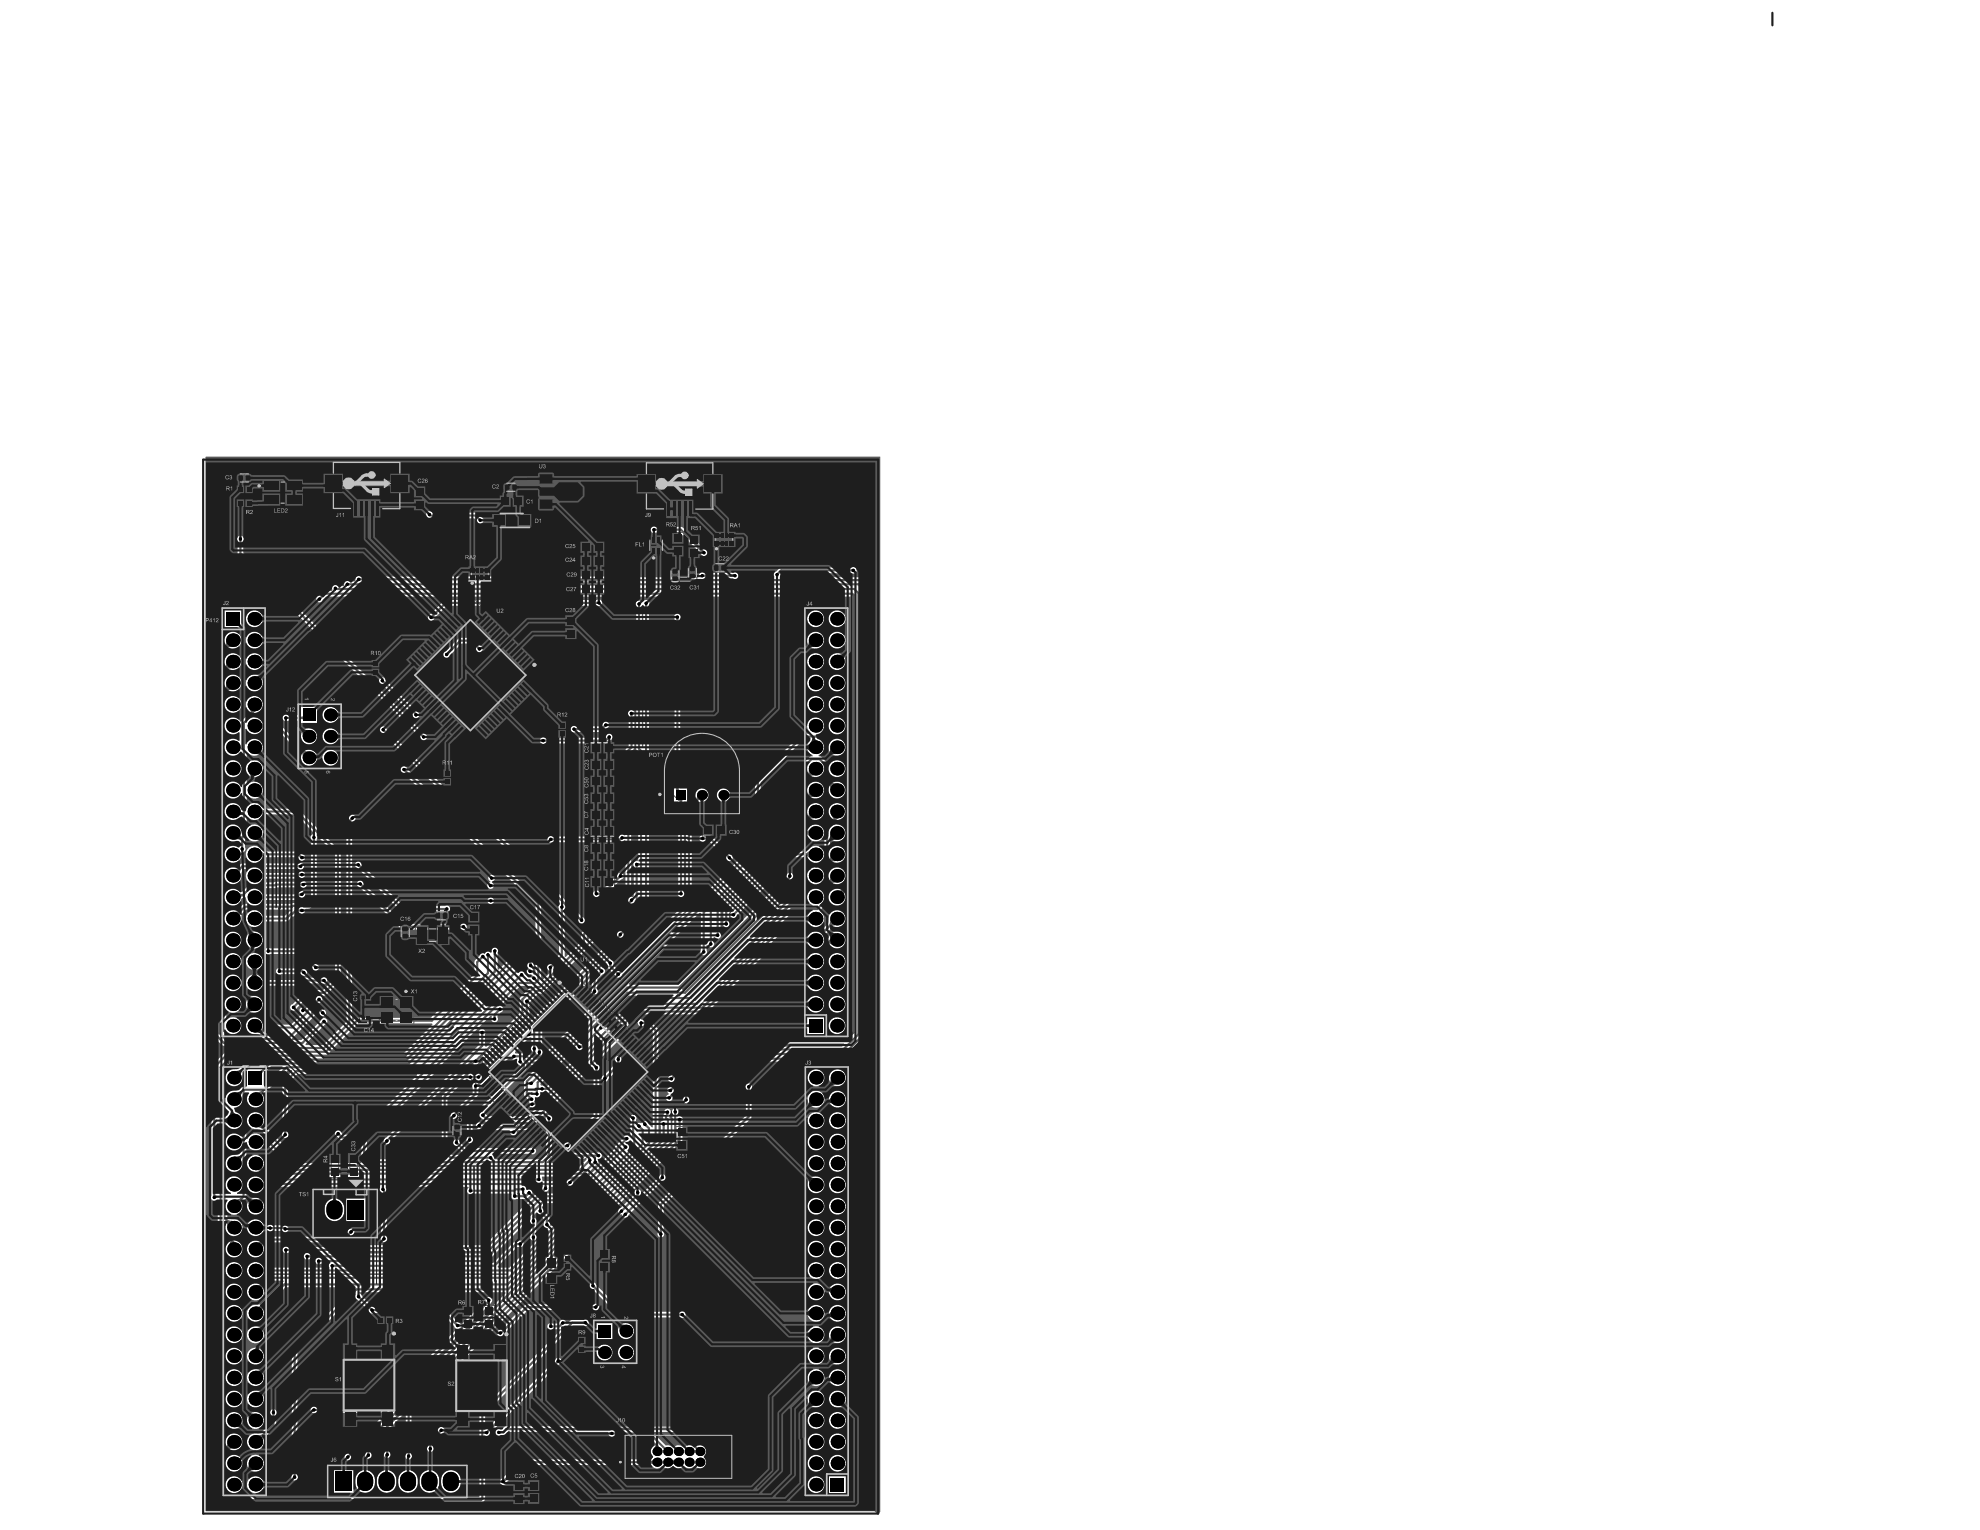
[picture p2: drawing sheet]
<svg xmlns="http://www.w3.org/2000/svg" width="279mm" height="216mm" viewBox="0 0 279 216" stroke-linecap="round" stroke-linejoin="round" font-family="sans-serif">
<g fill="none" stroke="#5a5a5a" stroke-width=".14">
<path d="M33.3 70.4h2.4v1.2h-2.4zM33.3 68.4h2.4v1.2h-2.4zM33.5 66.8h2v1.3h-2zM37 67.6h5.8v3.8h-5.8zM58.4 68.6h1.7v3.5h-1.7zM65.7 79.6h4v3.4h-4zM69.5 72.2h5.4v2.5h-5.4zM70.5 69.9h3.5v1.7h-3.5zM70.6 72.5h3.2v1.9h-3.2zM71.1 68.1h2v1.3h-2zM73.8 73.7l-.7 .7M78.8 69.4h.8"/>
<path d="M79.2 68.9v.9M81.9 78.3h3.4v1.7h-3.4zM81.9 76.4h3.4v1.7h-3.4zM91.7 75.5h1.8v2.9h-1.8zM94.8 75.2h1.7v3.4h-1.7zM97.1 79.8h1.2v2h-1.2zM97.1 75.4h1.7v3.4h-1.7zM100.2 74.7h3.9v3.4h-3.9zM100.6 79.5h2v1.3h-2zM52.4 93.1h1.2v2.4h-1.2zM55.1 95.3l11.3-11.3 11.3 11.3-11.3 11.3zM58 95.3l8.4-8.4 8.4 8.4-8.4 8.4z"/>
<path d="M74.4 94.9v.8M79.7 86.7h1.7v3.5h-1.7zM81.9 80.3h3.4v1.7h-3.4zM81.9 82.2h3.4v1.7h-3.4zM94.6 80.1h1.3v2.1h-1.3zM62.5 108.5h1.2v2.4h-1.2zM78.7 101.7h1.2v2.4h-1.2zM83.3 104.7h3.4v1.7h-3.4zM83.3 107h3.4v1.7h-3.4zM83.3 109.4h3.4v1.7h-3.4zM83.3 111.8h3.4v1.7h-3.4zM83.3 114.1h3.4v1.7h-3.4z"/>
<path d="M83.3 116.5h3.4v1.7h-3.4zM83.3 118.8h3.4v1.7h-3.4zM95.1 104.8a5.6 5.6 0 0 1 6.1-1.2 5.6 5.6 0 0 1 3.4 5.2v6.3h-11.1v-6.3a5.6 5.6 0 0 1 1.6-4zM99.1 116.3h3.5v1.7h-3.5zM56.5 130.6h1.3v2h-1.3zM58.6 130.5h4.9v2.9h-4.9zM61.3 128.6h2v1.3h-2zM66 128.6h1.7v3.5h-1.7zM79.8 139.9h.8M83.3 121.2h3.4v1.7h-3.4zM83.3 123.6h3.4v1.7h-3.4zM50.7 140.2h1.7v1.1h-1.7z"/>
<path d="M50.7 143.1h1.8v1.1h-1.8zM53.5 140.5h4.9v4h-4.9zM63.8 158.5h1.3v2.1h-1.3zM65.5 151.3l14.7-14.7 14.7 14.7-14.7 14.6zM68.4 151.3l11.8-11.8 11.8 11.8-11.8 11.7zM95.4 159h1.7v3.4h-1.7zM46.4 162.8h1.7v3.4h-1.7zM49 162.7h1.7v3.5h-1.7zM79.5 177h1.2v2.4h-1.2zM84.4 176.2h1.7v3.4h-1.7zM53.2 185.7h2.4v1.2h-2.4zM65.2 184.2h1.7v3.4h-1.7z"/>
<path d="M68.1 184.2h1.7v3.4h-1.7zM81.5 188.6h1.2v2.4h-1.2zM72.4 208.8h1.7v3.5h-1.7zM74.4 208.8h1.7v3.5h-1.7zM87 201.4h17.5v8.4h-17.5z"/>
<circle cx="79.2" cy="69.4" r=".3"/>
</g>
<path d="M48.5 191.9h7.1v7.1h-7.1zM64.4 192h7.1v7.1h-7.1z" fill="none" stroke="#5a5a5a" stroke-width=".3"/>
<path d="M101 75.5h2.4v1.2h-2.4zM66.5 80.4h2.4v1.2h-2.4zM88.2 202.5h15.1v6.1h-15.1z" fill="none" stroke="#5a5a5a" stroke-width=".24"/>
<g fill="#5a5a5a">
<path d="M77.2 178.3h1.2v.6h-1.2z"/>
<path d="M77.2 179.7h1.2v.5h-1.2z"/>
</g>
<g fill="none" stroke="#5a5a5a" stroke-width=".15">
<path d="M33.8 67.1h1.3v.7h-1.3zM33.9 70.7h1.2v.6h-1.2zM33.9 68.7h1.2v.6h-1.2zM38.1 68h3.6v3h-3.6zM58.7 69.3h1v2h-1zM71.2 70.2h2v1.1h-2zM71.5 68.4h1.2v.7h-1.2zM82.6 78.6h2v1.1h-2zM82.6 76.7h2v1.1h-2zM92 76.2h1.2v1.5h-1.2zM95.1 75.9h1.1v2h-1.1zM97.4 76.1h1.1v2h-1.1z"/>
<path d="M100.9 79.8h1.3v.7h-1.3zM52.7 93.7h.6v1.2h-.6zM80 87.5h1.1v2h-1.1zM82.6 80.6h2v1.1h-2zM82.6 82.6h2v1h-2zM94.9 80.5h.7v1.3h-.7zM97.4 80.2h.6v1.2h-.6zM62.8 109.1h.6v1.2h-.6zM79 102.3h.6v1.2h-.6zM84 105h2v1.1h-2zM84 107.3h2v1.1h-2zM84 109.7h2v1.1h-2z"/>
<path d="M84 112.1h2v1h-2zM84 114.4h2v1.1h-2zM84 116.8h2v1.1h-2zM84 119.2h2v1h-2zM93.8 108.8v6h10.5v-6M99.8 116.6h2.1v1.1h-2.1zM56.8 131h.7v1.2h-.7zM59.1 131.1h3.9v1.8h-3.9zM61.7 128.9h1.2v.7h-1.2zM66.3 129.3h1.1v2h-1.1zM84 121.5h2v1.1h-2zM84 123.9h2v1.1h-2z"/>
<path d="M51.2 140.5h.8v.4h-.8zM51.2 143.5h.8v.4h-.8zM54.1 141h3.8v3h-3.8zM64.1 158.9h.7v1.3h-.7zM95.7 159.7h1.1v2h-1.1zM46.7 163.5h1.1v2h-1.1zM49.4 163.4h1v2h-1zM79.8 177.6h.6v1.2h-.6zM84.7 176.9h1.1v2h-1.1zM53.8 186h1.2v.6h-1.2zM65.5 184.9h1.1v2h-1.1zM68.4 184.9h1.1v2h-1.1z"/>
<path d="M81.8 189.2h.6v1.2h-.6zM72.7 209.5h1.1v2.1h-1.1zM74.8 209.5h1v2h-1z"/>
<circle cx="99.1" cy="108.8" r="5.3"/>
</g>
<path d="M78.1 67.3h-1.3v.5h1.3M78.1 69.1h-1.3v.6h1.3M78.1 70.9h-1.3v.5h1.3M78.1 66.7h2.9v5.3h-2.9zM81 68.4h.4l.2 .2v1.5l-.2 .2h-.4M77.3 178.8v.9M78.3 178.8v.9" fill="none" stroke="#5a5a5a" stroke-width=".14"/>
<g fill="none" stroke="#5a5a5a" stroke-width=".24">
<circle cx="92.2" cy="78.7" r=".12"/>
<circle cx="93.1" cy="112.1" r=".12"/>
<circle cx="57.3" cy="139.9" r=".12"/>
</g>
<g fill="#5a5a5a">
<path d="M97 140.3l16.8-16.7h.1a1.16 1.16 0 0 0 .8 1.1v.2h-1.7l-.2 .1-15.5 15.4h-.2z"/>
<path d="M115.8 104.3h1.6v.2a1.2 1.2 0 0 0-.2 1.8 1.2 1.2 0 0 0 1.8 0 1.2 1.2 0 0 0-.2-1.8l.1-.2h.6v20.4l-.6 .6-.3 .1a2.13 2.13 0 0 0-1.3 .3h-.2v-.6l.3-.2 .3-.1a1.22 1.22 0 0 0 1.6-1.2 1.22 1.22 0 0 0-1.6-1.1l-.5 .3-.2 .4h-.2v-.8l.5-.5 .4-.1a1.22 1.22 0 0 0 1.6-1.3 1.22 1.22 0 0 0-1.6-1.1l-.4 .3-.2-.1v-1.1l.2-.1 .1 .1a1.2 1.2 0 0 0 1.8-.5 1.2 1.2 0 0 0-1-1.7l-.1-.1 .2-.4a1.21 1.21 0 0 0 1-1.6 1.21 1.21 0 0 0-1.6-.8 1.21 1.21 0 0 0-.6 1.8l.3 .6-1 .9-.1 .3h-.1a1.21 1.21 0 0 0-2.1-.2l-.3 .3-.5 .2-11.1 11.1-.1 .3v1.4a.48 .48 0 0 0 .4 .8 .48 .48 0 0 0 .4-.8v-1.3l10.8-10.8 .5 .3a1.19 1.19 0 0 0 2-.3l.1 .1v1.9l-.1 .1-.2-.3a1.36 1.36 0 0 0-2.1 .2l-.3 .2h-1.6l-.2 .1-8.4 8.3a.48 .48 0 0 0-.2 .8 .48 .48 0 0 0 .8-.2l8.2-8.2h1.4l1.1 .7v.1l-.5 .2-17.7 17.7h-.2l-.1-.2 15.5-15.5a.48 .48 0 0 0 0-.8 .48 .48 0 0 0-.7 .4l-15.3 15.4h-6.9l-.1-.2 10.1-10h.1v5.3a.48 .48 0 0 0 .4 .7 .48 .48 0 0 0 .4-.7v-.7h.2a.47 .47 0 0 0 .6 .2 .47 .47 0 0 0 .2-.6v-.8h.2a.47 .47 0 0 0 .6 .2 .47 .47 0 0 0 .2-.7v-3.2l12.6-12.7 .3-.1a1.31 1.31 0 0 0 1.4-.5 1.31 1.31 0 0 0 0-1.4 1.25 1.25 0 0 0-1.5-.3 1.25 1.25 0 0 0-.6 1.4l-.1 .4-4.7 4.6-.1-.1v-1.6l5.3-5.4 .4-.1a1.22 1.22 0 0 0 1.6-1.2 1.22 1.22 0 0 0-1.7-1.1 1.55 1.55 0 0 0-.7 1.6l-.1 .3-5.2 5.1h-.2v-1.7l5.9-5.9 .3-.1a2 2 0 0 0 1.4-.5l.2-.2h.1l.1 1.3 .4 .4 .1 .3a1.31 1.31 0 0 0 .5 1.4 1.31 1.31 0 0 0 1.4 0 1.25 1.25 0 0 0 .4-1.5 1.25 1.25 0 0 0-1.5-.6l-.3-.1-.3-.3v-.5l.2-.1a1.2 1.2 0 0 0 1.7-.1 1.2 1.2 0 0 0-.2-1.7 1.2 1.2 0 0 0-1.7 .3h-.2l-1-1-.4-.1v-.1a1.2 1.2 0 0 0 .3-2.1z"/>
<path d="M99 141.5l12.9-12.8h2.2l.1 .1a1.19 1.19 0 0 0 .5 2v.1h-4.7l-.3 .1-10.6 10.7z"/>
<path d="M97.8 141.1l15.4-15.4h.9l.1 .1a1.19 1.19 0 0 0 .5 1.9v.2h-3l-.3 .1-13.3 13.3h-.3z"/>
<path d="M107.4 110.4l6-6.1h.9l.1 .2a1.2 1.2 0 0 0 .3 2.1v.1l-.5 .1-6.7 6.8-.1-.1z"/>
<path d="M90.6 85.5h.2v19.8l-.2 .1z"/>
<path d="M108.2 133.7l2-2h3.9l.1 .1a1.18 1.18 0 0 0 .3 1.9l-.1 .1h-6.1z"/>
<path d="M107.9 114.3l5.8-5.8h.2l-.1 .7-5.8 5.7h-.1z"/>
<path d="M84.8 144.4l3.9-3.9h1.1v.1l-4.4 4.4z"/>
<path d="M72.7 148.5l2.1-2.1h.2v1.3a.47 .47 0 0 0 0 .5 .47 .47 0 0 0 .5 .2l.1 .1a.47 .47 0 0 0 .7 .4 .47 .47 0 0 0 .2-.7v-3.1l6.9-6.9 .1 .1v1.3a.48 .48 0 0 0 .4 .8 .48 .48 0 0 0 .4-.8v-1.4l.7-.7a.47 .47 0 0 0 .4-.4 .47 .47 0 0 0-.2-.5l-.1-.1 .4-.4h.2l.1 .5 1 1a.46 .46 0 0 0 .6 .3l.1 .2-11.5 11.4h-.6l-.9-.8h-1.7z"/>
<path d="M92.2 202.1h3.2l1.8 1.7-.1 .1-.6 .4a1.03 1.03 0 0 0-1.5 0l-.1-.1a.85 .85 0 0 0-.9-.2l-1.8-1.8z"/>
<path d="M79.1 164.5l1-1h2.6l.1 .1-1.1 1.1h-2.6z"/>
<path d="M76.3 152.9l4.9-4.9h.2a.58 .58 0 0 0 .7 .1l.1 .2-5 5-.8-.1-.1-.1z"/>
<path d="M73.9 149.5h.3l.9 .8h.8v.2l-1.9 1.9v2.2l.7 .9a.47 .47 0 0 0 .1 .7 .47 .47 0 0 0 .6-.1h.3v.2l-1.2 1.2h-5.7l-.4-.5v-.2l5.8-5.8 .1-.3a1.03 1.03 0 0 0-.5-1.1z"/>
<path d="M76.5 170.3l.5-.5h3.8l.1 .1-3.1 3.1-.2-.1-.1-1.1-.8-.9z"/>
<path d="M68.7 178.1l6-6 .1 .1 .1 .4v1.7a.48 .48 0 0 0 .4 .8 .48 .48 0 0 0 .4-.8v-1.7a.48 .48 0 0 0 0-.6 .48 .48 0 0 0-.5-.2l-.1-.1 .6-.6h.1l1 1v.5a.47 .47 0 0 0 0 .5 .47 .47 0 0 0 .5 .2l.1 .1-5.5 5.5h-1.6l-.1-.2 2.8-2.7h.2a.47 .47 0 0 0 .7-.5 .47 .47 0 0 0-.8-.3l-.6 .1-2.9 2.9h-.8z"/>
<path d="M34.8 115.3h.2a1.35 1.35 0 0 0 2.1-.2l.3-.2h4.3l2.6 2.7-.1 .1a.48 .48 0 0 0-.3 .7v8.5l-.5 .5h-2.1l-.3 .1h-4.1l-.1-.1 .6-.4h4.3l.3-.1a.61 .61 0 0 1 .7-.2 .48 .48 0 0 0 .3-.7 .48 .48 0 0 0-.7-.2 .71 .71 0 0 0-.8 .4h-4.1l-1.1-.7v-.2l6.3-.1a.48 .48 0 0 0 .7-.4 .48 .48 0 0 0-.7-.4l-5.7 .1-.1-.1 .6-.4h4.4l.5-.2a.48 .48 0 0 0 .8-.4 .48 .48 0 0 0-.8-.4l-.5 .1-.2 .1h-4.2l-.6-.4 .1-.2h5.2a.47 .47 0 0 0 .8-.3 .47 .47 0 0 0-.7-.5h-5.9v-.1l1.1-.7h4.3a.42 .42 0 0 1 .5 .3 .48 .48 0 0 0 .8 0 .48 .48 0 0 0-.4-.8 1.12 1.12 0 0 0-.8-.3h-4.4l-.3-.2a1.31 1.31 0 0 0-1.3-.6 1.31 1.31 0 0 0-1.1 1 1.19 1.19 0 0 0 .8 1.3v.1l-1.4 .1-.5 .4-1.2 .2-.3 .2-.2-.1v-1.1l.2-.1a1.2 1.2 0 0 0 1.3 .2 1.2 1.2 0 0 0 .7-1.2l.1-.1a.47 .47 0 0 0 .4-.8v-1.2l.1-.1h.2a1.2 1.2 0 0 0 1.7 .3 1.2 1.2 0 0 0 .2-1.8 1.2 1.2 0 0 0-1.8 .1l-.2-.1z"/>
<path d="M74.8 141.4l1.2-1.2 .7-.1 12.7-12.6v1.9l-2 2a.45 .45 0 0 0-.3 .5l-19.7 19.6-.7 .1-.1-.2 .7-.6 .3-.2 7-6.9 .1-.3z"/>
<path d="M46.5 148.4l4-4h10.5v.2l-4 4h-10.4z"/>
<path d="M31.9 127.5h.2a1.36 1.36 0 0 0 2.1-.8l.3-.1 .2 .1 .1 .4 .2 .3v.1l-.6 .1-.9 .8h-.8l-.6 .3h-.2z"/>
<path d="M31.9 124.5h.2a1.25 1.25 0 0 0 1.4 .1 1.25 1.25 0 0 0 .6-1.4l.1-.3 .2-.3h.6v.2a1.18 1.18 0 0 0 .3 1.8v.1l-1.2 1.2-.5-.3a1.16 1.16 0 0 0-1.5 .1h-.2z"/>
<path d="M37.3 151.4l.9-.9h1.6l.1 .1-2.5 2.5h-.2v-1.6z"/>
<path d="M36.3 128.3h4.7l.1 .2-.9 .7h-2.8l-1.1-.7z"/>
<path d="M61.5 151l7.7-7.7 .2 .1v.1a.48 .48 0 0 0 .4 .8 .48 .48 0 0 0 .4-.8v-.2l.4-.4a.47 .47 0 0 0 .4-.4 .47 .47 0 0 0-.2-.5l-.1-.2 2.7-2.7h1.5v.2l-1.6 1.6v2.1l-4.7 4.7-.2-.1v-1.7a.48 .48 0 0 0-.4-.7 .48 .48 0 0 0-.4 .7v1.5l-13.1 13.1a.48 .48 0 0 0-.2 .8 .48 .48 0 0 0 .8-.2l11.4-11.4h.1l.2 .4-4.4 4.5-.1 7.9 .2 .3 .6 .6-.1 .2h-11.2v-2.6l9.6-9.6z"/>
<path d="M46.3 176.7l.3-.2h21.6v.1l-.2 .3h-21.7z"/>
<path d="M34.8 158.6l.1-.1a1.64 1.64 0 0 0 1.7 .9l.2 .1 1.2 1.1-.1 .1h-.4l-.3-.1a1.32 1.32 0 0 0-2.3 .1h-.1z"/>
<path d="M34.8 155.5h.1a1.23 1.23 0 0 0 1.6 .7 1.23 1.23 0 0 0 .7-1.5l.1-.4 3.3-3.3h.6l.1 .1-1.3 1.3-.2 .3v7.2a.48 .48 0 0 0 .4 .7 .48 .48 0 0 0 .4-.7v-7l1.4-1.4h16.8l.1 .2-8.4 8.4h-2.1l-.2-.2a.48 .48 0 0 0-.8-.3 .48 .48 0 0 0 .2 .8l.4 .4 .3 .1 2.5-.1 .2 .1v3.1l-.1 .1h-8.3l-5.2-5.2-.1-.3a1.31 1.31 0 0 0-.5-1.4 1.31 1.31 0 0 0-1.5 0l-.4 .5h-.1z"/>
<path d="M34.8 164.6h.1a1.64 1.64 0 0 0 1.7 .8l.7 .6h1.4v.1l-.6 .7h-.6l-.3-.1a1.32 1.32 0 0 0-2.3 .1h-.1z"/>
<path d="M34.8 161.6h.1a1.26 1.26 0 0 0 1.1 .7 1.26 1.26 0 0 0 1.2-.6l.3-.1 .3-.1 3.5 3.6-.1 .1h-3.5l-.3-.3-.1-.3a1.31 1.31 0 0 0-.5-1.3 1.31 1.31 0 0 0-1.5-.1l-.4 .6-.1-.1z"/>
<path d="M67.4 73.3l.3-.2 .1 .1-.3 .2z"/>
<path d="M99 77.9l.2-.2 .1 .1-.2 .2z"/>
<path d="M92.4 74.6h.2v.3h-.2z"/>
<path d="M84.2 84.9h.1l.1 .3h-.2z"/>
<path d="M67.5 91.3h.1l-.2 .3-.1-.1z"/>
<path d="M63 92.1l.1-.1 .2 .3-.1 .1z"/>
<path d="M60.8 86.9l.1-.1 .3 .2-.1 .1z"/>
<path d="M59.5 103.9l.2-.2 .1 .1-.2 .2z"/>
<path d="M33.8 76.2h.3v.2h-.3z"/>
<path d="M40.1 159.8h.3v.2h-.3z"/>
<path d="M74.7 136l.3-.1v.2h-.3z"/>
<path d="M73.4 137.5l.2 .3-.1 .1-.2-.2z"/>
<path d="M74.5 137l.2-.3 .1 .1-.2 .3z"/>
<path d="M47.7 160.2l.2-.2 .1 .1-.2 .2z"/>
<path d="M69.7 134.3h.3v.2h-.3z"/>
<path d="M68.7 134.9h.3v.1h-.3z"/>
<path d="M41.4 208.1h.3v.2h-.3z"/>
<path d="M44.5 198.8h.1v.3h-.1z"/>
<path d="M68.8 183.6l.3 .1-.2 .2-.2-.2z"/>
<path d="M45.1 177.8h.2v.3h-.2z"/>
<path d="M40.5 176.2h.1v.3h-.1z"/>
<path d="M49.1 205.4l.1-.1 .2 .2-.1 .1z"/>
<path d="M51.8 205.1h.3v.1h-.3z"/>
<path d="M54.5 205h.3v.1h-.3z"/>
<path d="M57.5 205.2h.3v.1h-.3z"/>
<path d="M91.2 158.7l.1 .1-.2 .2-.1-.1z"/>
<path d="M83 163.7l.2 .3-.1 .1-.2-.3z"/>
<path d="M84.2 162.9h.1v.3h-.1z"/>
<path d="M67.9 135l.2 .2-.1 .1-.2-.2z"/>
<path d="M38.4 199.5h.3v.1h-.3z"/>
<path d="M43.5 177.1h.1v.3h-.1z"/>
<path d="M72.7 148.9h.1v.3h-.1z"/>
<path d="M89.2 157.9h.3v.2h-.3z"/>
<path d="M90.2 159.1l.2-.2 .1 .1-.2 .2z"/>
<path d="M68.1 157.6l.3-.2 .1 .1-.3 .2z"/>
<path d="M74.7 155l.2-.2 .1 .1-.2 .2z"/>
<path d="M75.2 155.6h.2v.3h-.1z"/>
<path d="M76.7 153.5h.1v.3h-.1z"/>
<path d="M100.2 132.9h.3v.1h-.4z"/>
<path d="M102.3 130.1h.3v.1h-.3z"/>
<path d="M111.3 123.7l.2 .1-.1 .2-.2-.2z"/>
<path d="M41.4 141.9l.1-.1 .2 .2-.1 .2z"/>
<path d="M45.5 144.1l.2 .3-.1 .1-.2-.3z"/>
<path d="M45.2 142.8l.2-.2 .1 .1-.2 .2z"/>
<path d="M73.4 150l.2-.2 .1 .1-.2 .2z"/>
<path d="M94.7 152l.1-.1 .3 .2-.1 .1z"/>
<path d="M90 85.4h.3v.1h-.3z"/>
<path d="M91 85.3h.3v.1h-.3z"/>
<path d="M45.1 84.3l.1-.1 .2 .2-.1 .1z"/>
<path d="M47.5 82.9l.2 .1v.3l-.3-.1z"/>
<path d="M57 108.8l.2-.2 .1 .1-.2 .2z"/>
<path d="M96.7 154.9h.3v.1h-.3z"/>
<path d="M94.4 154.7l.1-.1 .3 .2-.1 .1z"/>
<path d="M49.2 82.3h.1v.3h-.1z"/>
<path d="M50.8 81.6h.1v.3h-.1z"/>
<path d="M49.5 115.5l.2 .2-.1 .1-.2-.2z"/>
<path d="M83.7 164.1l.1-.1 .2 .2-.2 .1z"/>
<path d="M86.5 202.1h.1v.3h-.1z"/>
<path d="M60.6 204.1h.3v.2h-.3z"/>
<path d="M62 201.8l.3 .3-.1 .1-.3-.3z"/>
<path d="M94 157.1h.3v.2l-.3-.1z"/>
<path d="M94.6 153.7l.1-.1 .2 .2-.1 .1z"/>
<path d="M93.5 158.8l.3-.1v.2h-.3z"/>
<path d="M95.7 158.1h.4v.2h-.3z"/>
<path d="M95.1 157h.3v.2h-.3z"/>
<path d="M71 208.9l.1-.1 .2 .2-.1 .1z"/>
<path d="M96 185.4l.1-.1v.4h-.1z"/>
<path d="M78.5 192.1l.3 .2-.1 .1-.3-.2z"/>
<path d="M68.7 201.9l.1-.1 .2 .3-.1 .1z"/>
<path d="M64.4 161.5l.2-.3 .1 .1-.2 .3z"/>
<path d="M70.5 202h.2v.3h-.1z"/>
<path d="M38.3 173.1h.1v.3l-.1 .1z"/>
<path d="M39.9 173.1l.3 .1-.2 .3-.1-.1z"/>
<path d="M52.2 184.8l.2-.2h.1l-.2 .3z"/>
<path d="M52.7 184.7h.1v.3h-.1z"/>
<path d="M64.2 186.9l.3-.2 .1 .1-.3 .2z"/>
<path d="M50.6 183.2l.2-.2 .1 .1-.2 .2z"/>
<path d="M54 174.5h.3v.1h-.3z"/>
<path d="M47 178.5h.2v.3h-.2z"/>
<path d="M49.3 173.8l.2 .3-.1 .1-.2-.2z"/>
<path d="M83.7 181.7l.2-.3 .1 .1-.2 .3z"/>
<path d="M83.8 184.3h.1v.3h-.1z"/>
<path d="M82.3 186.5h.2v.3h-.2z"/>
<path d="M70.7 187.9l.1-.1 .1 .3-.1 .1z"/>
<path d="M74.9 162.3h.1v.3h-.1z"/>
<path d="M79.2 186.7l.2 .2-.1 .1-.2-.2z"/>
<path d="M77.9 187h.1v.3h-.1z"/>
<path d="M75.1 172.5h.3v.1h-.3z"/>
<path d="M66.5 167.9h.2v.3h-.2z"/>
<path d="M76.2 171.1l.2-.2 .1 .2-.3 .1z"/>
<path d="M75.1 174.3h.3v.1h-.3z"/>
<path d="M77 172.5h.3v.2h-.3z"/>
<path d="M73.1 175.4h.1l.1 .3h-.2z"/>
<path d="M75.7 166.3h.2v.3h-.2z"/>
<path d="M76.8 167.7l.2 .2-.1 .1-.2-.2z"/>
<path d="M68.9 163.2h.2v.3h-.2z"/>
<path d="M66.1 160.5h.3v.2h-.3z"/>
<path d="M74.4 168.3l.3 .2-.1 .1-.3-.2z"/>
<path d="M72.8 168.6h.1v.3l-.1 .1z"/>
<path d="M73.5 167.7h.1v.3h-.1z"/>
<path d="M93.2 166.1l.2 .3-.1 .1-.2-.3z"/>
<path d="M88.1 161.9l.2 .2-.1 .1-.2-.2z"/>
<path d="M87.7 170.7l.1-.1 .2 .2-.1 .1z"/>
<path d="M88.2 171.1l.1-.1 .3 .3-.1 .1z"/>
<path d="M88.2 160.7l.2 .2-.1 .1-.2-.2z"/>
<path d="M87.1 149.6h.3v.2h-.3z"/>
<path d="M76.8 104.4h.2v.3h-.2z"/>
<path d="M85.7 104l.3 .2-.1 .1-.3-.2z"/>
<path d="M95.4 87.2h.3v.2h-.3z"/>
<path d="M99.3 81.1h.1v.3h-.1z"/>
<path d="M103.4 81.1h.2v.3h-.2z"/>
<path d="M67.9 145.9h.3v.1h-.3z"/>
<path d="M84.3 126h.2v.3h-.2z"/>
<path d="M88.9 127.1l.3 .2h-.1l-.3-.1z"/>
<path d="M95.9 125.8h.4v.2h-.4z"/>
<path d="M30.1 168.7h.3v.1h-.3z"/>
<path d="M53.9 96.3l.3-.2 .1 .1-.2 .2z"/>
<path d="M58.4 100.7l.3-.1 .1 .1-.3 .1z"/>
<path d="M64 157.2l.2-.1 .2 .2-.1 .1z"/>
<path d="M66.9 153.4h.4v.2h-.4z"/>
<path d="M75.6 154.1h.3v.1h-.3z"/>
<path d="M75 152.6l.1-.1 .2 .3-.1 .1z"/>
<path d="M83.7 139.6h.4v.1h-.4z"/>
<path d="M87.2 137.3l.2-.1 .2 .2-.1 .1z"/>
<path d="M86.9 137.4l.2-.2 .1 .1-.2 .2z"/>
<path d="M86 136.1h.3v.1h-.3z"/>
<path d="M65.1 130.6h.1v.3h-.1z"/>
<path d="M50.8 125l.3-.3 .1 .1-.3 .3z"/>
<path d="M42.5 124.7h.2v.3h-.2z"/>
<path d="M62.7 128.1h.2v.3h-.2z"/>
<path d="M50.6 122.3l.2-.3 .1 .1-.2 .3z"/>
<path d="M42.1 122.1h.2v.3h-.2z"/>
<path d="M76 148.2h.3v.1h-.3z"/>
<path d="M75.2 147.7h.3v.1h-.3z"/>
<path d="M77.3 158h.3v.1h-.3z"/>
<path d="M69.6 143.5h.3v.1h-.3z"/>
<path d="M75.2 137.7l.1 .1-.2 .3-.1-.1z"/>
<path d="M74.3 141.1l.1-.1 .2 .2v.1z"/>
<path d="M74.2 141.5h.3v.1h-.3z"/>
<path d="M54.6 160.8l.1-.1 .2 .2-.1 .1z"/>
<path d="M70.3 142.4l.2 .2-.1 .1-.2-.2z"/>
<path d="M44.1 118.3h.4v.2h-.4z"/>
<path d="M40.5 101.1l.1 .1v.3h-.1z"/>
<path d="M67.1 149.5l.1-.1 .2 .2-.1 .1z"/>
<path d="M66.5 151.8h.2v.3h-.2z"/>
<path d="M67.2 151.8h.2v.3h-.2z"/>
<path d="M67.5 151.8l.1-.1 .2 .2v.1z"/>
<path d="M88.9 100.9l.4-.1v.1l-.3 .1z"/>
<path d="M87.3 123.6l.2 .3-.1 .1-.2-.2z"/>
<path d="M87.5 131.6l.1-.1 .3 .3-.1 .1z"/>
<path d="M87.3 131.9l.3 .2-.2 .2-.2-.2z"/>
<path d="M74.3 146l.3 .2-.1 .1-.3-.2z"/>
<path d="M79.1 128.2h.3v.1h-.3z"/>
<path d="M77.7 136.3l.1-.1 .2 .2-.1 .1z"/>
<path d="M84 150.8h.3v.2h-.3z"/>
<path d="M85.4 151.9l.1-.1 .2 .3-.1 .1z"/>
<path d="M80.1 161.4l.1-.1 .2 .3-.1 .1z"/>
<path d="M38 134.1h.1v.3h-.1z"/>
<path d="M44.2 136.4l.2-.2 .1 .1-.2 .2z"/>
<path d="M34 119.5h.3v.1h-.3z"/>
<path d="M39.6 136.9h.1v.3h-.1z"/>
<path d="M45.4 138.2h.2v.3h-.2z"/>
<path d="M44.8 141l.2 .2-.1 .1-.2-.2z"/>
<path d="M42.3 126.1h.1l.1 .3h-.2z"/>
<path d="M42.3 123.3h.1v.3h-.1z"/>
<path d="M42.4 120.7l.2 .1-.2 .2-.1-.1z"/>
<path d="M42.3 128.3h.1v.3h-.1z"/>
<path d="M84.6 145l.2 .3-.1 .1-.2-.3z"/>
<path d="M81.9 147.6l.1-.1 .1 .4h-.2z"/>
<path d="M90.6 144.2h.2v.3h-.2z"/>
<path d="M99.2 134h.3v.2h-.4z"/>
<path d="M103.5 128.9l.1-.1 .2 .2-.1 .1z"/>
<path d="M101.1 131.7h.3v.1h-.3z"/>
<path d="M89.7 122.1h.3v.2h-.3z"/>
<path d="M54.1 103.2l.2-.2 .1 .1-.2 .2z"/>
<path d="M84.7 137l.2 .3-.1 .1-.2-.3z"/>
<path d="M93.1 173.8h.3v.2h-.3z"/>
<path d="M105.5 153.5h.3v.2h-.3z"/>
<path d="M120.1 80.3h.1v.3h-.1z"/>
<path d="M109.6 80.9l.2-.1 .2 .2-.1 .1z"/>
<path d="M85.3 102.3l.2 .2-.1 .1-.2-.2z"/>
<path d="M81.2 102.7h.1v.3l-.1 .1z"/>
<path d="M81.9 129.5l.1 .1-.2 .3-.1-.1z"/>
<path d="M77.9 118.3h.1v.3h-.1z"/>
<path d="M99.3 118.2h.2v.3h-.2z"/>
<path d="M102.6 120.9l.2-.2 .1 .1-.2 .2z"/>
<path d="M33 169.3l.6-.1 .4-.2 .2 .3-.2 .3v.6z"/>
<path d="M31.8 172.3l.3-.2 .3 .1 .6 .1-.9 .9-.1-.6z"/>
<path d="M32.6 174.9h.3l.1 .3 .3 .2-1.1 .3z"/>
<path d="M32.1 203.5l.9 .9-.6 .1-.3 .1-.3-.2 .2-.3z"/>
<path d="M36.6 151.1h.1l.3-.2 .2 .2-.2 .3v.2z"/>
<path d="M36 154.2l.6-.1 .4-.2 .2 .2-.2 .3v.6z"/>
<path d="M36.1 159.1l.9-1v.6l.2 .4-.2 .2-.3-.2z"/>
<path d="M36.7 160.5l.5 .4 .4 .1v.3l-.4 .1-.5 .4z"/>
<path d="M36.1 165.1l.9-.9v.6l.2 .3-.2 .2-.3-.1z"/>
<path d="M36.7 166.5l.5 .4 .4 .1v.3l-.4 .2-.5 .4z"/>
<path d="M36.1 169.3l.6-.1 .3-.2 .2 .3-.2 .3v.6z"/>
<path d="M36.1 175.3h.6l.3-.2 .2 .2-.2 .4v.6z"/>
<path d="M36.7 178.6l.5 .4 .4 .1v.3l-.4 .2-.5 .3z"/>
<path d="M36.1 181.4l.6-.1 .3-.2 .2 .2-.2 .4v.6z"/>
<path d="M36.1 184.4l.6-.1 .3-.1 .2 .2-.2 .3v.6z"/>
<path d="M36.1 202.5h.6l.4-.2 .2 .3-.2 .3-.1 .6z"/>
<path d="M35.1 100l1.1 .3-.3 .2-.1 .3h-.3z"/>
<path d="M36.6 101.8l.4 .3 .4 .2v.3l-.4 .1-.4 .4z"/>
<path d="M36.6 113.8l.4 .4 .4 .2v.3l-.4 .1-.4 .4z"/>
<path d="M36.6 119.9l.4 .4 .4 .1v.3l-.4 .1-.4 .4z"/>
<path d="M36.6 122.9l.4 .4 .4 .1v.3l-.4 .2-.4 .3z"/>
<path d="M36.6 125.9l.4 .4 .4 .2v.3l-.4 .1-.4 .4z"/>
<path d="M36.6 129l.4 .3 .4 .2v.3l-.4 .1-.4 .4z"/>
<path d="M36.6 138l.4 .4 .4 .1v.3l-.4 .2-.4 .4z"/>
<path d="M31.9 90.3l1 1h-.6l-.4 .2-.2-.2 .2-.4z"/>
<path d="M31.9 93.4l1 .9-.6 .1-.4 .1-.2-.2 .2-.3z"/>
<path d="M31.9 96.4l1 .9-.6 .1-.4 .2-.2-.3 .2-.3z"/>
<path d="M32.9 122.6h.6l.3-.2 .2 .2-.1 .4-.1 .6z"/>
<path d="M33.4 125.8l.9 .4v.3l-.3 .1-.2 .3z"/>
<path d="M32.9 128.7l.6-.1 .3-.1 .2 .2-.1 .3-.1 .6z"/>
<path d="M116.7 132.8l.3-.1 .2-.4 .4 1.1-.9-.3z"/>
<path d="M117.2 129.6l.9 1h-.6l-.3 .2-.3-.2 .2-.4z"/>
<path d="M118.1 125.7l.6-.1 .4-.2 .2 .2-.2 .4v.6z"/>
<path d="M117.2 123.6l.9 .9-.6 .1-.3 .2-.3-.3 .2-.3z"/>
<path d="M117.2 120.6l.9 .9-.6 .1-.3 .1-.3-.2 .2-.3z"/>
<path d="M117.3 115.1l1.1 .3-.3 .2-.1 .3h-.3z"/>
<path d="M116.9 110.5l.3-.2 .3 .2h.6l-.9 1-.1-.6z"/>
<path d="M113.6 120.4l.3-.1 .5-.4v1.3l-.5-.4-.3-.1z"/>
<path d="M113.6 117.4l.4-.1 .4-.4v1.3l-.4-.4-.4-.1z"/>
<path d="M114.1 114.5l1 1h-.6l-.4 .2-.2-.2 .2-.4z"/>
<path d="M114.1 111.5l1 .9-.6 .1-.4 .2-.2-.2 .2-.4z"/>
<path d="M114.1 108.5l1 .9-.6 .1-.4 .1-.2-.2 .2-.3z"/>
<path d="M95.4 111.2h.3l.2 .3h-.6z"/>
<path d="M95.8 112.9h.6l-.1 .3h-.4z"/>
<path d="M98.4 112.2l.6 .7-.6 .2-.2-.3z"/>
<path d="M42.5 106l.2-.2 .3 .2h.6l-.9 .9v-.5z"/>
<path d="M42.4 101.2l.3-.2v.6l-.3-.1z"/>
<path d="M91.7 206.2l.6-.3v.9l-.6-.3z"/>
<path d="M31.9 130.6l.2-.1a1.25 1.25 0 0 0 1.4 .1 1.25 1.25 0 0 0 .6-1.3l.1-.4 .5-.6h.8v.2a1.2 1.2 0 0 0-.6 1.8 1.2 1.2 0 0 0 1.9 .1l.6-.4h3.2l1.3-1.1h.4a.47 .47 0 0 0 .6 0 .47 .47 0 0 0 .1-.5l.1-.2 .7-.1 .8-.7 .1-.3v-8.7l.1-.2 .1-.1 2.4 2.4v17.5l-1.7 1.7h-2.3l-2 2a.48 .48 0 0 0-.2 .8 .48 .48 0 0 0 .8-.2l1.7-1.8h1.1v.2l-.1 .2-1.5 1.4a.48 .48 0 0 0-.7 0 .48 .48 0 0 0 .1 .7v.1l-1.4 1.5h-2.4l-1.1 1.1h-.8v-.2a1.2 1.2 0 0 0 0-1.6 1.2 1.2 0 0 0-1.6-.1 1.2 1.2 0 0 0-.3 1.6l-.1 .1h-.8l-.1-.2a1.19 1.19 0 0 0-.3-1.5 1.19 1.19 0 0 0-1.5 .1l-.2-.1v-1.1l.2-.1a1.2 1.2 0 0 0 1.6 0 1.2 1.2 0 0 0 0-1.7 1.2 1.2 0 0 0-1.6-.1h-.2v-1.2h.2a1.2 1.2 0 0 0 1.6-.1 1.2 1.2 0 0 0 0-1.6 1.2 1.2 0 0 0-1.6-.1h-.2v-1.2h.2a1.2 1.2 0 0 0 1.6-.1 1.2 1.2 0 0 0 0-1.7 1.2 1.2 0 0 0-1.6 0l-.2-.1v-1.1l.2-.1a1.2 1.2 0 0 0 1.6 0 1.2 1.2 0 0 0 0-1.7 1.2 1.2 0 0 0-1.6 0l-.2-.1zM34.7 132.6a1.2 1.2 0 0 0 2.4 0 1.2 1.2 0 0 0-2.4 0zM34.7 135.7a1.2 1.2 0 0 0 2.4 0 1.2 1.2 0 0 0-2.4 0zM37.4 134a.48 .48 0 0 0 .1 .6 .48 .48 0 0 0 .6 0h4l2 2a.48 .48 0 0 0 .8 .3 .48 .48 0 0 0-.3-.8l-2.2-2.3h-4.3a.48 .48 0 0 0-.7 .2zM39 136.8a.48 .48 0 0 0 .1 .6 .48 .48 0 0 0 .6 .1h2.8a.5 .5 0 0 0 .8-.1 .5 .5 0 0 0-.5-.7h-3.1a.48 .48 0 0 0-.7 .1zM34.9 138a1.24 1.24 0 0 0 .4 1.7 1.24 1.24 0 0 0 1.7-.4l.4-.2h4.4l.5-.3h3.2a.48 .48 0 0 0 .7-.4 .48 .48 0 0 0-.7-.4h-3.4l-.5 .3h-4.2l-.3-.1a1.42 1.42 0 0 0-2.2-.2zM34.7 141.7a1.2 1.2 0 0 0 2.4 0 1.2 1.2 0 0 0-2.4 0z"/>
<path d="M29 64.4h95.2v148.9l-.3 .4-.5-.4h-94.4zM60.2 72.3a.57 .57 0 0 0 .4 .8h6.3l.4 .4a.48 .48 0 0 0 .8 .2 .48 .48 0 0 0-.2-.8l-.5-.4-.3-.2h-6.1a.48 .48 0 0 0-.8 0zM91.9 74.5a.48 .48 0 0 0 0 .6 .48 .48 0 0 0 .7 0h3.3l3 3a.48 .48 0 0 0 .8 .2 .48 .48 0 0 0-.3-.8l-3.2-3.1-3.7-.1a.47 .47 0 0 0-.6 .2zM31.9 89.6l-.2 .6-.1 .9-1.4 1.4-.2 .3v53.2l.2 .3 1.1 1.2 .3 .1h.9l.1 .1-2.6 2.6-.2 .3v18.1a.47 .47 0 0 0 .1 .7 .47 .47 0 0 0 .7-.1l.1 .1 .1 4 1.5 1.6-.2 .5a1.22 1.22 0 0 0 .4 1.8 1.22 1.22 0 0 0 1.7-.7 1.22 1.22 0 0 0-.9-1.6l-.3-.4 .1-.2h.1a1.23 1.23 0 0 0 1-1.5 1.23 1.23 0 0 0-1.6-.9l-.3-.1-.2-.2v-.5l.1-.1a1.25 1.25 0 0 0 1.5 .1 1.25 1.25 0 0 0 .5-1.4l.1-.3 .4-.5 .1-1.4h.1a1.26 1.26 0 0 0 1.1 .8 1.26 1.26 0 0 0 1.2-.6l.3-.2h.4l.1 .1-1.2 1.2-.3 .1a1.31 1.31 0 0 0-1.4 .5 1.31 1.31 0 0 0 0 1.4 1.25 1.25 0 0 0 1.5 .4 1.25 1.25 0 0 0 .7-1.5l.1-.3 2-2h14.1l.1 .1a.45 .45 0 0 0 .2 .6l-.1 6.5a.48 .48 0 0 0 .6 .6 .48 .48 0 0 0 .3-.7v-6.6l-.1-.4v-.1h11.6l.1 .1a.47 .47 0 0 0-.2 .7 .47 .47 0 0 0 .7 .1h5.4l.1 .2a.47 .47 0 0 0 .1 .5 .47 .47 0 0 0 .6 .1h1.4l.5-.4a.48 .48 0 0 0 .3-.7 .48 .48 0 0 0-.7-.2l-.1-.1-.1-.2 .1-.1h2.1l.1 .1-8.1 8.1h-22l-.4 .3h-5.4a.48 .48 0 0 0-.7 .4 .48 .48 0 0 0 .7 .4h2.4v.1a.47 .47 0 0 0 0 .7 .47 .47 0 0 0 .6 .1h.8l.1 .3a.48 .48 0 0 0 .7 .4h1.1l.1 .4-.1 .1h-8.8l-.3-.2a1.22 1.22 0 0 0-2-.3 1.22 1.22 0 0 0 .4 2 1.55 1.55 0 0 0 1.6-.6l.3-.1h34.1l.1 .1-.1 .1h-33.6l-.2 .1-1 1-.4 .1a1.22 1.22 0 0 0-1.5 1.2 1.22 1.22 0 0 0 1.6 1.1 1.55 1.55 0 0 0 .8-1.6l.1-.3 .8-.8h1.8v.2l-3.2 3.1-.3 .1a1.31 1.31 0 0 0-1.4 .5 1.31 1.31 0 0 0 0 1.5 1.25 1.25 0 0 0 1.5 .3 1.25 1.25 0 0 0 .7-1.4l.1-.4 2.9-3h9.5l.1 .2-8.7 8.7v17.7a.48 .48 0 0 0 .4 .7 .48 .48 0 0 0 .4-.7v-17.4l8-8 .1 .1a.47 .47 0 0 0 .4 .5l1.6 1.7a.48 .48 0 0 0 .7 .2h9.4l1.9 1.9 .3 .4-11 11h-8.8a.48 .48 0 0 0-.8 .4 .48 .48 0 0 0 .8 .4l9.2-.1 15.4-15.4a.48 .48 0 0 0 0-.8 .48 .48 0 0 0-.7 .4l-3.3 3.4-.5-.3-2.2-2.1h-9.7l-2.2-2.2h20.7l.1 .2-20.2 20.2-.2 .4-2.2 2.1a.48 .48 0 0 0 0 .8 .48 .48 0 0 0 .7-.3l1.9-1.9 .2 .1-.1 1.4a.48 .48 0 0 0 .6 .5 .48 .48 0 0 0 .3-.7v-1.7l1.7-1.8 .1 .1v3.3a.48 .48 0 0 0 .4 .8 .48 .48 0 0 0 .4-.8v-3.5l2.1-2.1h.2v5.8a.48 .48 0 0 0 .4 .8 .48 .48 0 0 0 .4-.8v-6l38.1-38.1 .1-.3 .1-2.7a.48 .48 0 0 0-.6-.6l-.1-.1v-.3a.48 .48 0 0 0-.4-.7 .48 .48 0 0 0-.4 .7v3.4l-.1 .1-.1-.1v-2.5l-.3-.4 .2-.3a.5 .5 0 0 0-.3-.8 .5 .5 0 0 0-.5 .7l-.2 .2v.6l-.1 .1a.47 .47 0 0 0-.3 .8v1.7l-.1 .2-.2-.1v-15.3l-.1-.3-1.1-1-.3-.2h-.9l-.1-.2 .6-.6h8.5l8.5-8.5h6.2l.1 .2a1.2 1.2 0 0 0 0 1.8 1.2 1.2 0 0 0 1.7-.2 1.2 1.2 0 0 0-.3-1.7v-.2l1.2-1.2 .4 .3a1.22 1.22 0 0 0 1.9-.4 1.22 1.22 0 0 0-.7-1.7 1.22 1.22 0 0 0-1.6 .9l-.5 .2h-.1l-.1-.4-.2-.4v-.1h.6l.7-.7 .3-.1a1.31 1.31 0 0 0 1.4-.5 1.31 1.31 0 0 0 .1-1.5 1.25 1.25 0 0 0-1.6-.3 1.25 1.25 0 0 0-.6 1.4l-.1 .4-.5 .5h-.8v-.1a1.19 1.19 0 0 0 .8-1 1.19 1.19 0 0 0-.6-1.2v-.1l1.2-1.3 .3 .1a1.25 1.25 0 0 0 1.5 .4 1.25 1.25 0 0 0 .6-1.5l.1-.4 .5-.4h.1v20.1l-.9 1h-19.1l-5.5 5.3a.48 .48 0 0 0 0 .8 .48 .48 0 0 0 .7-.3l5.1-5h18.8v.1l-.3 .3h-18.6l-5.7 5.7a.48 .48 0 0 0-.4 .4 .48 .48 0 0 0 .2 .5v.2a.48 .48 0 0 0-.2 .8 .48 .48 0 0 0 .8-.3l1.4-1.4 .1 .1v1.2a.48 .48 0 0 0 .4 .8 .48 .48 0 0 0 .4-.8v-1l4.1-4.1h17.9l.3-.1 3.1-3.1v-63.9l-.1-.2-.9-.9-.3-.1h-11.2v-.2l.3-.4 9.9 .1a.48 .48 0 0 0 .6-.6 .48 .48 0 0 0-.7-.3h-9.9l-.3 .1-.5 .4a.47 .47 0 0 0-.3 .7v.2h-4.9l-.1-.2a.48 .48 0 0 0-.2-.5 .48 .48 0 0 0-.5 0h-4.3a.48 .48 0 0 0-.6 .5l-.1 .2h-12.3l-.2-.1-35.3-.1a.47 .47 0 0 0-.5 .6l-.1 .1h-.8a.47 .47 0 0 0-.6 .1 .47 .47 0 0 0-.1 .5l-.1 .1h-.8a.47 .47 0 0 0-.6-.1 .47 .47 0 0 0-.2 .6l-.1 .2h-1.1l-.9 .7a.48 .48 0 0 0 0 .8 .48 .48 0 0 0 .8-.3l.4-.4h74v19.3l-.1 .1-1-.1-.1-.1a1.2 1.2 0 0 0 .2-1.8 1.2 1.2 0 0 0-1.8 0 1.2 1.2 0 0 0 .2 1.8v.1h-1.6v-.1a1.2 1.2 0 0 0 .2-1.8 1.2 1.2 0 0 0-1.8 0 1.2 1.2 0 0 0 .2 1.8l-.1 .1h-1.1l-.2 .2-6.4 6.4v8.9l-18.7 18.6h-.1l9.8-9.9v-13.5l1.1-1a.98 .98 0 0 0 1.2-.8 .98 .98 0 0 0-.7-1.1 1.13 1.13 0 0 0-1.1 1.2l-1.2 1.2-.1 .3v13.4l-9.6 9.5-.7-.7 .1-.4-.3-.5 5.2-5.1 .1-.3v-44.7a.47 .47 0 0 0-.3-.5 .47 .47 0 0 0-.6 .3h-.1a.48 .48 0 0 0-.7-.2 .48 .48 0 0 0-.1 .7v20.2l.3 .4v15.3l-.4 .1a.48 .48 0 0 0-.3 .7v4.3l-.1 .1a.46 .46 0 0 0-.7 .4l-5.7 5.7-.1-.1v-.6l6.2-6.2 .1-19.7 .3-.4 .1-.3 .1-4.6a.48 .48 0 0 0-.6-.6 .48 .48 0 0 0-.3 .8v4.3l-.3 .3-.1 .3v11.9l-.2 .1a.46 .46 0 0 0-.7 .1h-9.6a.48 .48 0 0 0-.6 .5 .48 .48 0 0 0 .8 .3h9.6l.5-.2h.2v6.8l-6.2 6.2-.1 .2v1.1l-2.2 2.1h-.1v-6.7l.1-.1 1.8 1.8a.47 .47 0 0 0 .8 .2 .47 .47 0 0 0-.3-.8l-14.3-14.3-.3-.1h-.9l-12.1-12.3a.48 .48 0 0 0-.8 0 .48 .48 0 0 0 .3 .7l12.2 12.3 .3 .1h.9l11.7 11.6-.3 .5 .1 6.8-1.5 1.4a.47 .47 0 0 0-.2 .6 .47 .47 0 0 0 .5 .3v.1l-1.2 1.3-.1-.1v-10.8l-.2-.2-18.7-18.8a.48 .48 0 0 0-.8-.2 .48 .48 0 0 0 .2 .8l18.7 18.6v9.8l-.2 .1-.2-.2 .1-.4-.1-.4 .1-.2-.1-.7-1.4-1.5-.3-.1-.5 .1-2.6 2.6h-.2v-2.4a.48 .48 0 0 0-.4-.7 .48 .48 0 0 0-.4 .7l-.3-.1a.49 .49 0 0 0-.7 .3 .48 .48 0 0 0-.7 .3l-.7 .7-.1 1.9-6.1 6.1h-10.4l-.6 .4-.1-.1v-27.9l.1-.1a.48 .48 0 0 0 .3-.8 .48 .48 0 0 0-.9 .2l-.3 .6v28.3l-3.3 3.3h-2.4l-.1-.2 2.7-2.7a.48 .48 0 0 0 .3-.8 .48 .48 0 0 0-.8 .2l-2.8 2.8h-1.3l-.1-.2 3.3-3.2 .1-.3 .3-.3 .3 .2a.48 .48 0 0 0 .8 .3 .48 .48 0 0 0-.3-.8l-.5-.5h-.3v-.2l.3-.3a.47 .47 0 0 0 .4-.4 .47 .47 0 0 0-.2-.4l.1-.2 .6-.1 2-1.9 .1-.3v-18l-6.1-6.1h-4.6l-.3-.1a1.43 1.43 0 0 0-2.1-.2l-.2-.1v-1.4h.2l.2 .1a1.2 1.2 0 0 0 1.6-.2 1.2 1.2 0 0 0-.2-1.6 1.2 1.2 0 0 0-1.6 .1h-.2v-1.4l.2-.1 .2 .2a1.2 1.2 0 0 0 1.6-.2 1.2 1.2 0 0 0-.2-1.7 1.2 1.2 0 0 0-1.6 .2h-.2v-1.5h.2l.2 .2a1.2 1.2 0 0 0 1.6-.2 1.2 1.2 0 0 0-.2-1.7 1.2 1.2 0 0 0-1.6 .2h-.2v-1.5h.2l.2 .2a1.57 1.57 0 0 0 2-.5l.2-.1h1.5l3.4 3.4 .1 .3a1.21 1.21 0 0 0 .6 1.4 1.21 1.21 0 0 0 1.5-.3 1.22 1.22 0 0 0 0-1.4 1.22 1.22 0 0 0-1.3-.4l-.3-.1-3.5-3.6-.3-.1h-1.8l-.9-.7-.5-.1v-.1l.2-.4a1.23 1.23 0 0 0 .9-1.7 1.23 1.23 0 0 0-1.8-.6 1.28 1.28 0 0 0-.2 1.8l.2 .5-1.1 1.1h-.2a1.18 1.18 0 0 0-1.8-.3h-.2v-1.2l.2 .1a1.2 1.2 0 0 0 1.7-.2 1.2 1.2 0 0 0-.1-1.6 1.2 1.2 0 0 0-1.6-.1h-.2v-.6l.2-.2 .4-.1a1.22 1.22 0 0 0 1.6-1.2 1.22 1.22 0 0 0-1.7-1.1 1.55 1.55 0 0 0-.8 1.5l-.1 .3-.1-.1v-1.6l.7-.7 .4-.1a1.22 1.22 0 0 0 1.6-1.3 1.22 1.22 0 0 0-1.7-1.1 1.55 1.55 0 0 0-.8 1.6l-.1 .3-.5 .6-.2-.1v-1.7l1.3-1.2 .3-.1a1.31 1.31 0 0 0 1.4-.5 1.31 1.31 0 0 0 0-1.5 1.2 1.2 0 0 0-1.9 0zM60.4 86.9a.48 .48 0 0 0 .3 .7 .48 .48 0 0 0 .6-.4l1.8-1.7h21.2a.47 .47 0 0 0 .7-.5 .47 .47 0 0 0-.8-.3h-21.3l-.3 .1zM116.9 87.3a1.2 1.2 0 0 0 2.4 0 1.2 1.2 0 0 0-2.4 0zM113.9 87.3a1.2 1.2 0 0 0 2.4 0 1.2 1.2 0 0 0-2.4 0zM34.7 87.3a1.2 1.2 0 0 0 2.4 0 1.2 1.2 0 0 0-2.4 0zM31.7 86.1v2.4h2.4v-2.4zM116.9 90.3a1.2 1.2 0 0 0 2.4 0 1.2 1.2 0 0 0-2.4 0zM113.9 90.3a1.2 1.2 0 0 0 2.4 0 1.2 1.2 0 0 0-2.4 0zM34.7 90.3a1.2 1.2 0 0 0 2.4 0 1.2 1.2 0 0 0-2.4 0zM62.6 92.1a.48 .48 0 0 0 .2 .7 .48 .48 0 0 0 .7-.3l1.6-1.7h1.2l.9 .9a.48 .48 0 0 0 .8 .2 .48 .48 0 0 0-.3-.8l-1.1-1.1h-1.6l-.3 .1zM116.9 93.4a1.2 1.2 0 0 0 2.4 0 1.2 1.2 0 0 0-2.4 0zM113.9 93.4a1.2 1.2 0 0 0 2.4 0 1.2 1.2 0 0 0-2.4 0zM34.7 93.4a1.2 1.2 0 0 0 2.4 0 1.2 1.2 0 0 0-2.4 0zM116.9 96.4a1.2 1.2 0 0 0 2.4 0 1.2 1.2 0 0 0-2.4 0zM113.9 96.4a1.2 1.2 0 0 0 2.4 0 1.2 1.2 0 0 0-2.4 0zM34.7 96.4a1.2 1.2 0 0 0 2.4 0 1.2 1.2 0 0 0-2.4 0zM116.9 99.4a1.2 1.2 0 0 0 2.4 0 1.2 1.2 0 0 0-2.4 0zM113.9 99.4a1.2 1.2 0 0 0 2.4 0 1.2 1.2 0 0 0-2.4 0zM39.9 101a.48 .48 0 0 0 .1 .6 .48 .48 0 0 0 .6 .1h1.9v.3h2.2v-2.3h-2.2v1.2h-1.9a.48 .48 0 0 0-.7 .1zM53.5 95.8a.48 .48 0 0 0 .3 .7l4.4 4.4a.47 .47 0 0 0 .7 .4 .47 .47 0 0 0 0-.8l-4.5-4.6a.48 .48 0 0 0-.4-.3 .48 .48 0 0 0-.5 .2zM45.5 100.9a1.15 1.15 0 0 0 2.3 0 1.15 1.15 0 0 0-2.3 0zM80.6 102.6a.48 .48 0 0 0 .1 .6 .48 .48 0 0 0 .6 .1h3.6l.3-.1 .4-.4a.48 .48 0 0 0 .2-.8 .48 .48 0 0 0-.8 .2l-.3 .3h-3.4a.48 .48 0 0 0-.7 .1zM76.3 104.2a.48 .48 0 0 0 0 .6 .48 .48 0 0 0 .6 .1h8.6l.2-.1 .4-.3a.48 .48 0 0 0 .2-.8 .48 .48 0 0 0-.8 .2l-.2 .2h-8.4a.48 .48 0 0 0-.6 .1zM33.5 75.8v.2v2.2l.1 .2 25.7 25.7a.48 .48 0 0 0 .8 .2 .48 .48 0 0 0-.2-.8l-25.6-25.5v-1.7a.48 .48 0 0 0-.1-.6 .48 .48 0 0 0-.7 .1zM45.5 103.9a1.15 1.15 0 0 0 2.3 0 1.15 1.15 0 0 0-2.3 0zM42.5 103.9a1.14 1.14 0 0 0 2.2 0 1.14 1.14 0 0 0-2.2 0zM45.5 106.9a1.15 1.15 0 0 0 2.3 0 1.15 1.15 0 0 0-2.3 0zM101.1 112.2a.95 .95 0 0 0 1.9 0 .95 .95 0 0 0-1.9 0zM98.8 118.1a.48 .48 0 0 0 0 .6 .48 .48 0 0 0 .6 0h.6l2.5 2.4a.48 .48 0 0 0 .8 .3 .48 .48 0 0 0-.3-.8l-2.5-2.6-.3-.1h-.8a.48 .48 0 0 0-.6 .2zM69 123.6a.47 .47 0 0 0 .2 .8v.1a.47 .47 0 0 0-.4 .7 .47 .47 0 0 0 .8 .1 .47 .47 0 0 0-.2-.8v-.1a.48 .48 0 0 0 .4-.7 .48 .48 0 0 0-.8-.1zM83.8 125.9a.48 .48 0 0 0 0 .6 .48 .48 0 0 0 .6 0h.7l.2-.1 2.3-2.3a.48 .48 0 0 0 .3-.8 .48 .48 0 0 0-.8 .2l-2.2 2.2h-.5a.48 .48 0 0 0-.6 .2zM95.2 86.8l-.1 .2 .1 24.3h-.1v1.8h.6v12.8a.48 .48 0 0 0 .4 .7 .48 .48 0 0 0 .4-.7v-12.8h.5v-1.8h-1v-24a.48 .48 0 0 0-.2-.6 .48 .48 0 0 0-.6 .1zM68.8 127.1a.48 .48 0 0 0 .9 0 .48 .48 0 0 0-.9 0zM50.2 121.8a.48 .48 0 0 0 .3 .7l6.1 6.1 6.2 .1a.48 .48 0 0 0 .7-.4 .48 .48 0 0 0-.7-.4h-5.8l-6-6a.48 .48 0 0 0-.4-.3 .48 .48 0 0 0-.4 .2zM50.4 124.5a.48 .48 0 0 0 .3 .7l6 5.9 8.4 .1a.48 .48 0 0 0 .8-.4 .48 .48 0 0 0-.8-.4h-8.1l-5.7-5.8a.48 .48 0 0 0-.4-.3 .48 .48 0 0 0-.5 .2zM116.9 135.7a1.2 1.2 0 0 0 2.4 0 1.2 1.2 0 0 0-2.4 0zM116.9 138.7a1.2 1.2 0 0 0 2.4 0 1.2 1.2 0 0 0-2.4 0zM113.9 138.7a1.2 1.2 0 0 0 2.4 0 1.2 1.2 0 0 0-2.4 0zM116.9 141.7a1.2 1.2 0 0 0 2.4 0 1.2 1.2 0 0 0-2.4 0zM113.9 141.7a1.2 1.2 0 0 0 2.4 0 1.2 1.2 0 0 0-2.4 0zM116.9 144.7a1.2 1.2 0 0 0 2.4 0 1.2 1.2 0 0 0-2.4 0zM113.9 143.5v2.4h2.4v-2.4zM117 152.1a1.2 1.2 0 0 0 2.4 0 1.2 1.2 0 0 0-2.4 0zM113.9 152.1a1.25 1.25 0 0 0 2.5 0 1.25 1.25 0 0 0-2.5 0zM117 155.1a1.2 1.2 0 0 0 2.4 0 1.2 1.2 0 0 0-2.4 0zM113.9 155.1a1.25 1.25 0 0 0 2.5 0 1.25 1.25 0 0 0-2.5 0zM117 158.1a1.2 1.2 0 0 0 2.4 0 1.2 1.2 0 0 0-2.4 0zM113.9 158.1a1.25 1.25 0 0 0 2.5 0 1.25 1.25 0 0 0-2.5 0zM117 161.1a1.2 1.2 0 0 0 2.4 0 1.2 1.2 0 0 0-2.4 0zM113.9 161.1a1.25 1.25 0 0 0 2.5 0 1.25 1.25 0 0 0-2.5 0zM117 164.2a1.2 1.2 0 0 0 2.4 0 1.2 1.2 0 0 0-2.4 0zM113.9 164.2a1.25 1.25 0 0 0 2.5 0 1.25 1.25 0 0 0-2.5 0zM117 167.2a1.2 1.2 0 0 0 2.4 0 1.2 1.2 0 0 0-2.4 0zM113.9 167.2a1.25 1.25 0 0 0 2.5 0 1.25 1.25 0 0 0-2.5 0zM89.6 168v.5l-2 1.9a.48 .48 0 0 0-.4 .6 .48 .48 0 0 0 .6 .4 .47 .47 0 0 0 .4 .4 .47 .47 0 0 0 .5-.3l4.8-4.9a.47 .47 0 0 0 .3-.7 .47 .47 0 0 0-.8 .1l-2.4 2.4h-.1a.5 .5 0 0 0-.3-.6 .5 .5 0 0 0-.6 .2zM117 170.2a1.2 1.2 0 0 0 2.4 0 1.2 1.2 0 0 0-2.4 0zM113.9 170.2a1.25 1.25 0 0 0 2.5 0 1.25 1.25 0 0 0-2.5 0zM48.8 169.1v3.2h2.8v-3.2zM46.2 169.5a1.66 1.66 0 0 0-.4 1.7 1.66 1.66 0 0 0 1.4 1.1 1.47 1.47 0 0 0 1.4-1.8 1.39 1.39 0 0 0-.9-1.3 1.39 1.39 0 0 0-1.5 .3zM37.7 173a.48 .48 0 0 0 .1 .6 .48 .48 0 0 0 .6 .1h1.5a.49 .49 0 0 0 .8-.2 .49 .49 0 0 0-.6-.6h-1.7a.48 .48 0 0 0-.7 .1zM117 173.2a1.2 1.2 0 0 0 2.4 0 1.2 1.2 0 0 0-2.4 0zM113.9 173.2a1.25 1.25 0 0 0 2.5 0 1.25 1.25 0 0 0-2.5 0zM34.8 173.2a1.2 1.2 0 0 0 2.4 0 1.2 1.2 0 0 0-2.4 0zM105.3 153.1l-.1 .2 .1 4.1-12.3 12.3-.1 .3v3.9a.48 .48 0 0 0 .4 .7 .48 .48 0 0 0 .4-.7v-3.8l12.3-12.4 .1-4.1a.48 .48 0 0 0-.2-.6 .48 .48 0 0 0-.6 .1zM117 176.3a1.2 1.2 0 0 0 2.4 0 1.2 1.2 0 0 0-2.4 0zM113.9 176.3a1.25 1.25 0 0 0 2.5 0 1.25 1.25 0 0 0-2.5 0zM35.1 175.5a1.21 1.21 0 0 0 .6 1.9 1.21 1.21 0 0 0 1.5-1.3l.1-.5 .3-.3h10.9l.2-.1 .9-.9a.48 .48 0 0 0 .3-.8 .48 .48 0 0 0-.8 .2l-.8 .8h-10.9l-.9 .5a2 2 0 0 0-1.4 .5zM117 179.3a1.2 1.2 0 0 0 2.4 0 1.2 1.2 0 0 0-2.4 0zM113.9 179.3a1.25 1.25 0 0 0 2.5 0 1.25 1.25 0 0 0-2.5 0zM31.8 179.3a1.2 1.2 0 0 0 2.4 0 1.2 1.2 0 0 0-2.4 0zM117 182.3a1.2 1.2 0 0 0 2.4 0 1.2 1.2 0 0 0-2.4 0zM113.9 182.3a1.25 1.25 0 0 0 2.5 0 1.25 1.25 0 0 0-2.5 0zM31.8 182.3a1.2 1.2 0 0 0 2.4 0 1.2 1.2 0 0 0-2.4 0zM70.2 187.8a.48 .48 0 0 0 .1 .7 .48 .48 0 0 0 .7-.1l3.5-3.5h9.3a.48 .48 0 0 0 .7-.4 .48 .48 0 0 0-.7-.5l-9.6 .1-3.6 3.5zM83.3 181.2a.48 .48 0 0 0 .3 .7l4 4h8.4a.48 .48 0 0 0 .8-.4 .48 .48 0 0 0-.8-.4h-8.1l-3.8-3.8a.48 .48 0 0 0-.3-.3 .48 .48 0 0 0-.5 .2zM117 185.3a1.2 1.2 0 0 0 2.4 0 1.2 1.2 0 0 0-2.4 0zM113.9 185.3a1.25 1.25 0 0 0 2.5 0 1.25 1.25 0 0 0-2.5 0zM31.8 185.3a1.2 1.2 0 0 0 2.4 0 1.2 1.2 0 0 0-2.4 0zM32.1 202.7l-.3 .6-.1 .9-1.2 1.2-.1 .3v5l1.4 1.4h36.1l.3-.1 .3-.5v-8.8l.1-.1a.48 .48 0 0 0 .5-.3l9.8-9.8a.48 .48 0 0 0 .2-.8 .48 .48 0 0 0-.8 .3l-9.7 9.7-.1-.1v-2.1l12.4-12.4h1.5a.48 .48 0 0 0 .7-.4 .48 .48 0 0 0-.7-.4h-1.7l-.2 .1-.5 .4-.1-.1a.47 .47 0 0 0-.4-.5 .47 .47 0 0 0-.6 .4l-.1 .2h-.8a.48 .48 0 0 0-.8 .4 .48 .48 0 0 0 .8 .4l1.1-.1 .1 .2-11.5 11.5v12.1h-35.6l-.9-.9v-4.6l1.1-1 .3-.1a1.31 1.31 0 0 0 1.3-.5 1.31 1.31 0 0 0 .1-1.5 1.2 1.2 0 0 0-1.9 0zM87.2 187.8a1.15 1.15 0 0 0 2.3 0 1.15 1.15 0 0 0-2.3 0zM84.2 186.7v2.3h2.2v-2.3zM117 188.3a1.2 1.2 0 0 0 2.4 0 1.2 1.2 0 0 0-2.4 0zM113.9 188.3a1.25 1.25 0 0 0 2.5 0 1.25 1.25 0 0 0-2.5 0zM34.8 188.3a1.2 1.2 0 0 0 2.4 0 1.2 1.2 0 0 0-2.4 0zM31.8 188.3a1.2 1.2 0 0 0 2.4 0 1.2 1.2 0 0 0-2.4 0zM87.2 190.9a1.15 1.15 0 0 0 2.3 0 1.15 1.15 0 0 0-2.3 0zM84.2 190.9a1.14 1.14 0 0 0 2.2 0 1.14 1.14 0 0 0-2.2 0zM117 191.4a1.2 1.2 0 0 0 2.4 0 1.2 1.2 0 0 0-2.4 0zM113.9 191.4a1.25 1.25 0 0 0 2.5 0 1.25 1.25 0 0 0-2.5 0zM34.8 191.4a1.2 1.2 0 0 0 2.4 0 1.2 1.2 0 0 0-2.4 0zM31.8 191.4a1.2 1.2 0 0 0 2.4 0 1.2 1.2 0 0 0-2.4 0zM34.8 194.4a1.2 1.2 0 0 0 2.4 0 1.2 1.2 0 0 0-2.4 0zM117 194.4a1.2 1.2 0 0 0 2.4 0 1.2 1.2 0 0 0-2.4 0zM113.9 194.4a1.25 1.25 0 0 0 2.5 0 1.25 1.25 0 0 0-2.5 0zM31.8 194.4a1.2 1.2 0 0 0 2.4 0 1.2 1.2 0 0 0-2.4 0zM31.8 197.4a1.2 1.2 0 0 0 2.4 0 1.2 1.2 0 0 0-2.4 0zM117 197.4a1.2 1.2 0 0 0 2.4 0 1.2 1.2 0 0 0-2.4 0zM113.9 197.4a1.25 1.25 0 0 0 2.5 0 1.25 1.25 0 0 0-2.5 0zM34.8 197.4a1.2 1.2 0 0 0 2.4 0 1.2 1.2 0 0 0-2.4 0zM117 200.4a1.2 1.2 0 0 0 2.4 0 1.2 1.2 0 0 0-2.4 0zM113.9 200.4a1.25 1.25 0 0 0 2.5 0 1.25 1.25 0 0 0-2.5 0zM34.8 200.4a1.2 1.2 0 0 0 2.4 0 1.2 1.2 0 0 0-2.4 0zM31.8 200.4a1.2 1.2 0 0 0 2.4 0 1.2 1.2 0 0 0-2.4 0zM70 201.9a.47 .47 0 0 0 .1 .6 .47 .47 0 0 0 .6 0 .83 .83 0 0 0 .9-.4h14.2l.1 .1a.48 .48 0 0 0 .2 .5 .48 .48 0 0 0 .5 0h4.9l1.1 1.1v.1a.93 .93 0 0 0-.8 .7 .93 .93 0 0 0 .4 1l-.5 .3h-17.9l-.3 .1-2.6 2.6a.48 .48 0 0 0-.2 .8 .48 .48 0 0 0 .8-.2l2.4-2.5h17.8l.2 .1a.99 .99 0 0 0 1.6 .1 1.03 1.03 0 0 0 1.5 0 1.03 1.03 0 0 0 1.5 0 1.03 1.03 0 0 0 1.5 0 .93 .93 0 0 0 1.4 .1 .93 .93 0 0 0-.1-1.4 .91 .91 0 0 0 .3-1.2 .91 .91 0 0 0-1.1-.4l-2.6-2.6-.3-.1h-24.2l-.2 .1a.77 .77 0 0 1-.9 .3zM38.2 199.1l-.1 .1 .1 1.7-1.3 1.3-.3 .1a1.29 1.29 0 0 0-1.4 .4 1.29 1.29 0 0 0-.1 1.5 1.23 1.23 0 0 0 1.4 .4 1.23 1.23 0 0 0 .8-1.3l.1-.5 1.6-1.6v-1.6a.48 .48 0 0 0-.2-.7 .48 .48 0 0 0-.6 .2zM117 203.5a1.2 1.2 0 0 0 2.4 0 1.2 1.2 0 0 0-2.4 0zM113.9 203.5a1.25 1.25 0 0 0 2.5 0 1.25 1.25 0 0 0-2.5 0zM61.9 201.6l-1.6 1.6v1a.48 .48 0 0 0 .4 .7 .48 .48 0 0 0 .4-.7v-.7l1.3-1.2a.48 .48 0 0 0 .3-.7 .48 .48 0 0 0-.8 0zM117 206.5a1.2 1.2 0 0 0 2.4 0 1.2 1.2 0 0 0-2.4 0zM113.9 206.5a1.25 1.25 0 0 0 2.5 0 1.25 1.25 0 0 0-2.5 0zM34.8 206.5a1.2 1.2 0 0 0 2.4 0 1.2 1.2 0 0 0-2.4 0zM31.8 206.5a1.2 1.2 0 0 0 2.4 0 1.2 1.2 0 0 0-2.4 0zM47.1 207.4v3.3h2.8v-3.3zM62.6 207.8a1.66 1.66 0 0 0-.3 1.8 1.66 1.66 0 0 0 1.3 1.1 1.47 1.47 0 0 0 1.4-1.9 1.39 1.39 0 0 0-.8-1.3 1.39 1.39 0 0 0-1.6 .3zM59.6 207.8a1.66 1.66 0 0 0-.4 1.8 1.66 1.66 0 0 0 1.4 1.1 1.47 1.47 0 0 0 1.4-1.9 1.39 1.39 0 0 0-.9-1.3 1.39 1.39 0 0 0-1.5 .3zM56.6 207.8a1.66 1.66 0 0 0-.4 1.8 1.66 1.66 0 0 0 1.4 1.1 1.47 1.47 0 0 0 1.4-1.9 1.39 1.39 0 0 0-.9-1.3 1.39 1.39 0 0 0-1.5 .3zM53.6 207.8a1.66 1.66 0 0 0-.4 1.8 1.66 1.66 0 0 0 1.4 1.1 1.47 1.47 0 0 0 1.3-1.9 1.39 1.39 0 0 0-.8-1.3 1.39 1.39 0 0 0-1.5 .3zM50.5 207.8a1.66 1.66 0 0 0-.3 1.8 1.66 1.66 0 0 0 1.3 1.1 1.47 1.47 0 0 0 1.4-1.9 1.39 1.39 0 0 0-.8-1.3 1.39 1.39 0 0 0-1.6 .3zM34.8 209.5a1.2 1.2 0 0 0 2.4 0 1.2 1.2 0 0 0-2.4 0zM117 208.3v2.4h2.4v-2.4zM113.9 209.5a1.25 1.25 0 0 0 2.5 0 1.25 1.25 0 0 0-2.5 0zM31.8 209.5a1.2 1.2 0 0 0 2.4 0 1.2 1.2 0 0 0-2.4 0z"/>
<path d="M63.1 154.9l2.7-2.7 .2 .1a.48 .48 0 0 0 .6 .1h.7l.1 .2-.2 .2a.48 .48 0 0 0-.5 .2 .48 .48 0 0 0 0 .5v.7l-2.8 2.8a.48 .48 0 0 0-.2 .8 .48 .48 0 0 0 .8-.3l2.9-2.8 .1-.3v-.8l4.4-4.4h.2a.56 .56 0 0 0 .8 .3l.1 .1a.46 .46 0 0 0 .3 .7l.2 .3-7.5 7.5-.1 .2v2.3a.48 .48 0 0 0 .4 .7 .48 .48 0 0 0 .4-.7v-2.1l.9-.9 1.1 .7h5.7l.1 .2-.2 .2h-6.3a.49 .49 0 0 0-.8-.1 .49 .49 0 0 0 .4 .8l.2 .1h4.1l.1 .1a.47 .47 0 0 0 .5 .6 .47 .47 0 0 0 .4-.6l.1-.1h1.5l.2-.1 8.8-8.8h.2l.1 .3v6.5l-3.8 3.8a.48 .48 0 0 0-.3 .8 .48 .48 0 0 0 .8-.2l4-4.1 .1-6.8a.47 .47 0 0 0-.5-.7v-.2l5.8-5.7h.1a.47 .47 0 0 0 .2 .5 .47 .47 0 0 0 .5-.1h.6l.8 .9v13.5h-.1l-.5-.6a.47 .47 0 0 0-.5-.3 .47 .47 0 0 0-.4 .2l-.9 .1v-.5a.48 .48 0 0 0-.4-.7 .48 .48 0 0 0-.4 .7v2.3l-.1 .1a.47 .47 0 0 0-.5-.2 .47 .47 0 0 0-.3 .4l-1.1 1.1-.2 .4-1.8 1.9-.2 .3-4.1 4.1h-3.6v-.1l.1-.1a.83 .83 0 0 0 .4-.7l2.8-.1a.59 .59 0 0 0 .5-.3 .59 .59 0 0 0-.1-.6 .47 .47 0 0 0-.7 .2h-3.4l-.2-.5 .1-.2h6l1.5-1.5a.51 .51 0 0 0 .3-.9l.1-.1a.48 .48 0 0 0 .5-.5 .48 .48 0 0 0-.7-.3h-4.4l-1.5 1.4h-1.1l-.1-.1 .7-.6 .1-.3v-5a.48 .48 0 0 0-.4-.8 .48 .48 0 0 0-.4 .8v4.8l-.7 .7h-6.6l-.3-.6v-.2h5.4a.48 .48 0 0 0 .8-.4 .48 .48 0 0 0-.8-.4h-9.1l-.9-.9a.48 .48 0 0 0-.8-.2 .48 .48 0 0 0 .2 .8l1 1 .3 .1v.2h-1.9l-.6-.6zM86.8 149.2v.2v.7l-1.5 1.6a.48 .48 0 0 0-.3 .8 .48 .48 0 0 0 .8-.2l1.7-1.7 .1-.3v-.6a.48 .48 0 0 0-.1-.6 .48 .48 0 0 0-.7 .1z"/>
</g>
<g fill="none" stroke="#5a5a5a" stroke-width=".3">
<path d="M33.9 76.1v2.1l25.9 25.8M32.9 90.3l-2.5 2.5v53.2l1.2 1.2M32.9 96.4l-1.4 1.3v47.7l.7 .7M32.9 93.4l-1.9 1.8v50.6l.8 .8M35.9 90.3l.1 .1M35.9 99.4l-.3 .3v1.1l-1.2 1.2v15.9l-.2 .2v1.7M45.1 84.5l.7-.7h74.5l.1 .2v61.7l-1.1 1.2h-19.2l-5.4 5.3M47.3 83l.1 .1h73.1l.6 .6v62.2l-2.1 2.2h-18.6l-5.8 5.8M49 82.4h72.2l.5 .6v63.2l-2.6 2.5h-18.5l-6.2 6.2M50.6 81.8l70.7 .1 .9 .8v63.7l-3 3h-18.1l-4.3 4.3v1.5M53.9 96l4.8 4.9M84.5 85.1h-21.6l-2.1 2"/>
<path d="M90.2 85.2v20.5l.3 .3v23.8l-15.1 15.1v3.1M91.2 85.1v44.8l-15.1 15v3.6M95.6 87.1v24.6l.5 .6v13.8M99.1 81.2h4.6M120.4 80.5h-10.1l-.7 .6M35.9 114.5h6l5.8 5.8v17.9l-1.9 1.9h-2.3l-2.1 2.1M35.9 102.4h3.2l4.5 4.5M43.6 100.9l-.4 .4h-2.9M44.3 118.2v8.9l-.7 .7h-2.3l-.1 .1h-6.7l-1.6 1.7M49.7 115.5l-.4 .4v28.4l-3.5 3.6M54.1 103l12.4 12.4h1l14.6 14.5M57 108.6l19 18.9v10.8l-.5 .4h-2.2l-12.2 12.1v.3l-9.7 9.7v3l.2 .2h25l.9-.9v-5.3"/>
<path d="M85.5 102.3l-.6 .6h-3.9M86 104l-.5 .5h-8.8M87.8 118.2l-.2 .2h-9.9M89.1 100.7v4.7l-.4 .5v19.7l-6.3 6.2v1.2l-6.2 6.3h-.7l-1.8 1.7v2.2l-6.6 6.5M99.1 112.2l-1.9 1.8v13.5l-10 10-1.1-1.1v-.5M99.2 118.3h1l2.7 2.7M107 110.2v9l-30.8 30.7h-1l-.9-.8h-1.8M107.5 114.2v5.3l-33.2 33.1v1.8l.7 .7M113.2 103.9h6.5l.2 .2v20.7l-1.8 1.8M115.1 114.5l-13.8 13.8v3.7M115.1 117.5h-1.5l-11.1 11.2v1.7M35.9 120.6h5.9h.4l.4 .4"/>
<path d="M37.8 134.2h4.4l2.3 2.3M39.4 137.1h3.3l.2 .1M42.4 122.3l-8.2-.1-1.3 1.4M42.6 126.2h-.5l-.4 .4h-5.8M42.6 123.4h-.7l-.1 .2h-5.9M42.6 128.5h-.9l-.4 .5h-.2l-.7 .6h-4.5M42.8 124.8l-7.1 .1-1.4 1.4h-1.1l-.3 .3M45.7 138.4h-3.6l-.3 .3h-5.9M50.6 122l6.2 6.3h6.2M50.8 124.7l6.1 6.1h8.5M67.3 135.8v1.8l-6.4 6.4h-10.5l-4.4 4.4h-9.2l-.4 .4h-3.5l-1.8 1.8M68.9 134.7v2.6l-11.7 11.7h-20.2l-.7 .7h-3.5l-1.1 1.1"/>
<path d="M69.8 134.2v2.9l-12.4 12.4h-20.2l-.8 .8h-1l-1 1M73.5 134.5h-.2l-15.6 15.6h-19.6l-2.1 2M73.5 135.4h-.2l-15.3 15.2h-17.5l-4.5 4.4M73.6 137.5l-23 23h-2.3l-.6-.5M73.7 136.7h-.5l-14.4 14.4h-17l-1.6 1.6M74.2 137.3l.3 .4h.4l.4 .3M79.3 128v6.9l-1.6 1.6M84.9 137l-1 1v1.9M87.5 123.6l-2.4 2.5h-.9M89.1 127l-12.7 12.8h-.6l-1.5 1.5v2.1l-6.9 7h-.3l-4.4 4.3v7.8l.9 .9h5.6M89.8 122v7.6l-22.3 22.4h-1.1M99.3 128.8v5.5"/>
<path d="M108.6 120.2l-8.3 8.3v4.7M110 131.3l-10.9 10.9h-8.7l-15.7 15.7h-6M111.4 123.8l-15.6 15.6h-7.3l-13.5 13.5M112 120.6l-8.5 8.5M114.1 122.6l-17.4 17.5h-8.2l-12.6 12.6M115.3 125.3h-2.3l-15.5 15.5h-7.3l-12.8 12.9h-.9M115.3 128.3h-3.6l-13.4 13.4h-8.1l-14.1 14h-.9M118.1 132.6l-.3 .3h-1.1l-1.3 1.3h-7.5l-8.6 8.5h-8.5l-16.3 16.4M30.2 150.6v18.4M36 158.1l6.5 6.4h36l1.5-1.4M45 141l-1.6 1.7M68 145.7v1.9l-13.4 13.4"/>
<path d="M70.5 142.4l-.7 .8v.6M73.4 149.8l.5 .5v.4l-7.6 7.6v2.5M74.6 146l-7.3 7.2h-.2v1.2l-3.1 3M75.9 153.5l-.1 .2v.7M84.2 150.6v7l-4.1 4.1M84.8 145l-2.7 2.7h-.3M87.2 149.5v.8l-1.8 1.9M90.5 144.3h.9l1.1 1.1v15.7l-20.8 20.8h-21.4l-8.7 8.7v17.8M90.7 159.4v2l-18.9 18.9h-33.8M91 158.7l.6 .5v2.1l-20 19.9h-31.5M93.6 158.6v2.2l-42.2 42.2v.2l-2.3 2.4M94.2 156.9v.4l-.2 .2v.3l.3 .2v2.9l-42.3 42.3v2.2"/>
<path d="M94.4 154.9h.1M95.3 156.9v3.8l-40.7 40.6v4M95.9 158v2.8l-38.2 38.2v6.5M105.7 153.4v4.2l-12.4 12.4v4.1M37.9 161.1l4 4h40l1.3-1.4M38.1 173.3h2l.1 .1M49.5 173.8l-1 1.1h-11.1l-1.4 1.4M54 167.8l.2 .2v6.8M64.4 161.2l1.2 1.2h9.6M73.4 175.5l-.6 .1-3 3h-22.9M73.8 167.8h-1.1l-.2 .2h-6.1M74.7 168.3l-.5 .5h-1.6"/>
<path d="M75.3 172.3v2.3M76.1 166.4h-37l-.8 .8h-2.3M76.2 170.9l1 1v.9M77 167.7l-8.4 8.4h-22.2M77 167.7h.1M80.4 166.9l-.2 .2h-41l-3.2 3.1M81 169.4h-4.1l-8.6 8.6h-23.3M84 164l-1.7 1.6h-44.8l-1.5-1.4M85.1 164.5l-4.3 4.3h-4.2l-8.5 8.5h-24.8M88.3 161.9l-2.6 2.6M88.4 160.7l-1.3 1.3M89.5 160.5v1.3l-17.4 17.5h-36.1"/>
<path d="M90 168.3v.3l-2.3 2.3M93.4 166.2l-5.2 5.2M93.4 166.2h.1M50.6 183l1.9 1.9h9.9l2.2 2.1M69 183.5l-.1 .1-15.3 15.4h-9.3M78.8 192.1l-10.1 10.1M79.4 186.7l-.5 .5h-1.2M82.6 186.7h-1.9l-12.6 12.6v12.2l-.2 .2h-36M83.7 181.4l4.1 4.1h8.5M84.1 184.5h-9.7l-3.8 3.6M62.3 201.8l-1.6 1.6v1M70.4 202.1h.6l.4-.4h24.2l3.2 3.1"/>
<path d="M86.3 202.3h5.4l2.5 2.5M92.7 206.3h-18.9l-2.8 2.8"/>
</g>
<circle cx="114.1" cy="122.6" r=".15" fill="#5a5a5a"/>
<g fill="none" stroke="#5a5a5a" stroke-width=".3">
<path d="M113.2 103.9l-6.2 6.3M115.1 108.5l-7.1 7v4.5l-8.7 8.8M115.1 111.5l-6.5 6.5v2.2M118.1 114.5l-.3 .3v1.1l-1.1 1.1v3.8l-1.4 1.4h-.8l-.4 .4M118.1 111.5l-1.4-1.4v-1.9l-1.1-1.1h-1.1l-7 7.1M68.1 135l-.8 .8M73.5 134.5l1.3 1.3v.4M73.5 135.4l.6 .6v.4l.7 .7M73.7 136.7l.5 .6M111.5 123.6l-.1 .2M115.2 122.2h.1M118.1 129.6l-1.7 1.7h-6.4"/>
<path d="M118.1 123.6l-1.4 1.4v1.9l-1.4 1.4M118.1 120.6l-1.7 1.6v1.9l-1.1 1.2M31.1 150.6v22.7l1.6 1.6v1.1l.3 .3M31.7 150.8v21.1l1.3 1.3M34.4 151.3v17.6l-1.4 1.3M36 155v.1M40.2 152.7v7.4M43.4 142.7v.2l-2.2 2.1h-2.4l-1.1 1.1h-2.8l-.2-.2h-1.1l-.2 .2h-1.2M45.5 142.9l-.5-.5h-.4l-.5 .5v.2l-3.5 3.5h-8.8M45.7 144.1l-3 3.1h-11.1M45.8 147.9h-12.8l-2.8 2.7M67.6 158.9l.2 .2h6.7"/>
<path d="M68.1 157.4l.6 .5M75.2 155.7l-.1 .1M75.9 152.7v.8M89.3 157.8v2.5l.2 .2M90.2 158.9l.5 .5M36 161.1h1.9M46.4 176.1l-.3 .3h-5.8M80 163.1h4.5M85.7 164.5v.2l-4.7 4.7M87.1 162v.3l-2 2v.2M38 180.3l-2 2M38.6 199.3v1.7l-2.4 2.5h-.2"/>
<path d="M40.1 181.2l-4.1 4.1M33 203.5l-2.2 2.2v4.9l1.1 1.1"/>
</g>
<circle cx="74.8" cy="137.1" r=".15" fill="#5a5a5a"/>
<path d="M60.6 72.7h6.5l.7 .7M92.3 74.7h3.8l3.2 3.3M67.6 91.6l-1.1-1.2h-1.5l-2 2M67.6 91.6h.1M74.8 136.2l.1 .1M112 120.6h3.1M115.2 122.2h.1" fill="none" stroke="#5a5a5a" stroke-width=".3"/>
<g fill="#000">
<circle cx="33.9" cy="76.1" r=".23"/>
<circle cx="60.6" cy="72.6" r=".23"/>
<circle cx="67.8" cy="73.4" r=".23"/>
<circle cx="92.3" cy="74.8" r=".23"/>
<circle cx="99.3" cy="78" r=".23"/>
<circle cx="32.9" cy="99.4" r=".95"/>
<circle cx="32.9" cy="96.4" r=".95"/>
<circle cx="32.9" cy="93.4" r=".95"/>
<circle cx="32.9" cy="90.3" r=".95"/>
<circle cx="35.9" cy="99.4" r=".95"/>
<circle cx="35.9" cy="96.4" r=".95"/>
<circle cx="35.9" cy="87.3" r=".95"/>
<circle cx="35.9" cy="93.4" r=".95"/>
<circle cx="35.9" cy="90.3" r=".95"/>
<circle cx="45.1" cy="84.5" r=".23"/>
<circle cx="47.3" cy="83" r=".23"/>
<circle cx="49" cy="82.4" r=".23"/>
<circle cx="50.6" cy="81.8" r=".23"/>
<circle cx="53.9" cy="96" r=".23"/>
<circle cx="60.8" cy="87.1" r=".23"/>
<circle cx="63" cy="92.4" r=".23"/>
<circle cx="67.6" cy="91.6" r=".23"/>
<circle cx="84.5" cy="85.1" r=".23"/>
<circle cx="90.2" cy="85.2" r=".23"/>
<circle cx="91.2" cy="85.1" r=".23"/>
<circle cx="95.6" cy="87.1" r=".23"/>
<circle cx="99.1" cy="81.2" r=".23"/>
<circle cx="103.7" cy="81.2" r=".23"/>
<circle cx="109.6" cy="81.1" r=".23"/>
<circle cx="115.1" cy="99.4" r=".95"/>
<circle cx="115.1" cy="87.3" r=".95"/>
<circle cx="115.1" cy="96.4" r=".95"/>
<circle cx="115.1" cy="93.4" r=".95"/>
<circle cx="115.1" cy="90.3" r=".95"/>
<circle cx="118.1" cy="93.4" r=".95"/>
<circle cx="118.1" cy="87.3" r=".95"/>
<circle cx="118.1" cy="96.4" r=".95"/>
<circle cx="118.1" cy="90.3" r=".95"/>
<circle cx="118.1" cy="99.4" r=".95"/>
<circle cx="120.4" cy="80.5" r=".23"/>
<circle cx="32.9" cy="117.5" r=".95"/>
<circle cx="32.9" cy="108.5" r=".95"/>
<circle cx="32.9" cy="105.4" r=".95"/>
<circle cx="32.9" cy="102.4" r=".95"/>
<circle cx="32.9" cy="111.5" r=".95"/>
<circle cx="32.9" cy="114.5" r=".95"/>
<circle cx="34.2" cy="119.8" r=".23"/>
<circle cx="35.9" cy="114.5" r=".95"/>
<circle cx="35.9" cy="117.5" r=".95"/>
<circle cx="35.9" cy="111.5" r=".95"/>
<circle cx="35.9" cy="108.5" r=".95"/>
<circle cx="35.9" cy="105.4" r=".95"/>
<circle cx="35.9" cy="102.4" r=".95"/>
<circle cx="40.3" cy="101.3" r=".23"/>
<circle cx="43.6" cy="103.9" r=".89"/>
<circle cx="43.6" cy="106.9" r=".89"/>
<circle cx="44.3" cy="118.2" r=".23"/>
<circle cx="46.6" cy="100.9" r=".89"/>
<circle cx="46.6" cy="106.9" r=".89"/>
<circle cx="46.6" cy="103.9" r=".89"/>
<circle cx="49.7" cy="115.5" r=".23"/>
<circle cx="54.1" cy="103" r=".23"/>
<circle cx="57" cy="108.6" r=".23"/>
<circle cx="58.7" cy="100.9" r=".23"/>
<circle cx="59.8" cy="104" r=".23"/>
<circle cx="76.7" cy="104.5" r=".23"/>
<circle cx="77.7" cy="118.4" r=".23"/>
<circle cx="81" cy="102.9" r=".23"/>
<circle cx="85.5" cy="102.3" r=".23"/>
<circle cx="86" cy="104" r=".23"/>
<circle cx="87.8" cy="118.2" r=".23"/>
<circle cx="89.1" cy="100.7" r=".23"/>
<circle cx="99.1" cy="112.2" r=".69"/>
<circle cx="99.2" cy="118.3" r=".23"/>
<circle cx="102.1" cy="112.2" r=".69"/>
<circle cx="115.1" cy="102.4" r=".95"/>
<circle cx="115.1" cy="105.4" r=".95"/>
<circle cx="115.1" cy="114.5" r=".95"/>
<circle cx="115.1" cy="111.5" r=".95"/>
<circle cx="115.1" cy="108.5" r=".95"/>
<circle cx="115.1" cy="117.5" r=".95"/>
<circle cx="118.1" cy="114.5" r=".95"/>
<circle cx="118.1" cy="102.4" r=".95"/>
<circle cx="118.1" cy="111.5" r=".95"/>
<circle cx="118.1" cy="117.5" r=".95"/>
<circle cx="118.1" cy="105.4" r=".95"/>
<circle cx="118.1" cy="108.5" r=".95"/>
<circle cx="32.9" cy="123.6" r=".95"/>
<circle cx="32.9" cy="120.6" r=".95"/>
<circle cx="32.9" cy="129.6" r=".95"/>
<circle cx="32.9" cy="138.7" r=".95"/>
<circle cx="32.9" cy="135.7" r=".95"/>
<circle cx="32.9" cy="126.6" r=".95"/>
<circle cx="32.9" cy="132.6" r=".95"/>
<circle cx="35.9" cy="126.6" r=".95"/>
<circle cx="35.9" cy="123.6" r=".95"/>
<circle cx="35.9" cy="135.7" r=".95"/>
<circle cx="35.9" cy="120.6" r=".95"/>
<circle cx="35.9" cy="129.6" r=".95"/>
<circle cx="35.9" cy="138.7" r=".95"/>
<circle cx="35.9" cy="132.6" r=".95"/>
<circle cx="37.8" cy="134.2" r=".23"/>
<circle cx="39.4" cy="137.1" r=".23"/>
<circle cx="42.4" cy="122.3" r=".23"/>
<circle cx="42.6" cy="121" r=".23"/>
<circle cx="42.6" cy="128.5" r=".23"/>
<circle cx="42.6" cy="123.4" r=".23"/>
<circle cx="42.6" cy="126.2" r=".23"/>
<circle cx="42.8" cy="124.8" r=".23"/>
<circle cx="42.9" cy="137.2" r=".23"/>
<circle cx="44.5" cy="136.5" r=".23"/>
<circle cx="45.7" cy="138.4" r=".23"/>
<circle cx="50.6" cy="122" r=".23"/>
<circle cx="50.8" cy="124.7" r=".23"/>
<circle cx="63" cy="128.3" r=".23"/>
<circle cx="65.4" cy="130.8" r=".23"/>
<circle cx="68.1" cy="135" r=".23"/>
<circle cx="68.9" cy="134.7" r=".23"/>
<circle cx="69.2" cy="125" r=".23"/>
<circle cx="69.2" cy="127.1" r=".23"/>
<circle cx="69.4" cy="123.9" r=".23"/>
<circle cx="69.8" cy="134.2" r=".23"/>
<circle cx="73.6" cy="137.5" r=".23"/>
<circle cx="74.8" cy="137.1" r=".23"/>
<circle cx="74.9" cy="136.3" r=".23"/>
<circle cx="75.3" cy="138" r=".23"/>
<circle cx="77.7" cy="136.5" r=".23"/>
<circle cx="79.3" cy="128" r=".23"/>
<circle cx="82.1" cy="129.9" r=".23"/>
<circle cx="83.9" cy="139.9" r=".23"/>
<circle cx="84.2" cy="126.1" r=".23"/>
<circle cx="84.9" cy="137" r=".23"/>
<circle cx="86.1" cy="135.9" r=".23"/>
<circle cx="87.2" cy="137.5" r=".23"/>
<circle cx="87.5" cy="131.9" r=".23"/>
<circle cx="87.5" cy="123.6" r=".23"/>
<circle cx="89.1" cy="127" r=".23"/>
<circle cx="89.8" cy="122" r=".23"/>
<circle cx="96.1" cy="126.1" r=".23"/>
<circle cx="99.3" cy="134.3" r=".23"/>
<circle cx="100.3" cy="133.2" r=".23"/>
<circle cx="101.3" cy="132" r=".23"/>
<circle cx="102.5" cy="130.4" r=".23"/>
<circle cx="102.9" cy="121" r=".23"/>
<circle cx="103.5" cy="129.1" r=".23"/>
<circle cx="111.5" cy="123.6" r=".23"/>
<circle cx="115.1" cy="120.6" r=".95"/>
<circle cx="115.1" cy="123.6" r=".95"/>
<circle cx="115.1" cy="138.7" r=".95"/>
<circle cx="115.1" cy="126.6" r=".95"/>
<circle cx="115.1" cy="129.6" r=".95"/>
<circle cx="115.1" cy="135.7" r=".95"/>
<circle cx="115.1" cy="132.6" r=".95"/>
<circle cx="118.1" cy="126.6" r=".95"/>
<circle cx="118.1" cy="135.7" r=".95"/>
<circle cx="118.1" cy="123.6" r=".95"/>
<circle cx="118.1" cy="120.6" r=".95"/>
<circle cx="118.1" cy="132.6" r=".95"/>
<circle cx="118.1" cy="129.6" r=".95"/>
<circle cx="118.1" cy="138.7" r=".95"/>
<circle cx="32.9" cy="144.7" r=".95"/>
<circle cx="32.9" cy="141.7" r=".95"/>
<circle cx="33" cy="158.1" r=".95"/>
<circle cx="33" cy="155.1" r=".95"/>
<circle cx="33" cy="152.1" r=".95"/>
<circle cx="35.9" cy="144.7" r=".95"/>
<circle cx="35.9" cy="141.7" r=".95"/>
<circle cx="36" cy="158.1" r=".95"/>
<circle cx="36" cy="155.1" r=".95"/>
<circle cx="41.4" cy="142.2" r=".23"/>
<circle cx="42.7" cy="142.6" r=".23"/>
<circle cx="45" cy="141" r=".23"/>
<circle cx="45.5" cy="142.9" r=".23"/>
<circle cx="45.7" cy="144.1" r=".23"/>
<circle cx="47.7" cy="160" r=".23"/>
<circle cx="64" cy="157.4" r=".23"/>
<circle cx="66.4" cy="152" r=".23"/>
<circle cx="67.1" cy="153.2" r=".23"/>
<circle cx="67.1" cy="149.7" r=".23"/>
<circle cx="67.5" cy="152" r=".23"/>
<circle cx="67.6" cy="158.9" r=".23"/>
<circle cx="68" cy="145.7" r=".23"/>
<circle cx="68.1" cy="157.4" r=".23"/>
<circle cx="69.8" cy="143.8" r=".23"/>
<circle cx="70.5" cy="142.4" r=".23"/>
<circle cx="72.5" cy="159.8" r=".23"/>
<circle cx="72.5" cy="149.1" r=".23"/>
<circle cx="73.4" cy="149.8" r=".23"/>
<circle cx="74.3" cy="141.3" r=".23"/>
<circle cx="74.6" cy="146" r=".23"/>
<circle cx="75" cy="152.9" r=".23"/>
<circle cx="75" cy="155.1" r=".23"/>
<circle cx="75.1" cy="155.8" r=".23"/>
<circle cx="75.4" cy="148" r=".23"/>
<circle cx="75.8" cy="154.4" r=".23"/>
<circle cx="76.1" cy="148.5" r=".23"/>
<circle cx="76.5" cy="153.7" r=".23"/>
<circle cx="77.5" cy="157.8" r=".23"/>
<circle cx="81.8" cy="147.7" r=".23"/>
<circle cx="84.2" cy="150.6" r=".23"/>
<circle cx="84.8" cy="145" r=".23"/>
<circle cx="85.4" cy="152.2" r=".23"/>
<circle cx="87.2" cy="149.5" r=".23"/>
<circle cx="89.3" cy="157.8" r=".23"/>
<circle cx="90.2" cy="158.9" r=".23"/>
<circle cx="90.5" cy="144.3" r=".23"/>
<circle cx="91" cy="158.7" r=".23"/>
<circle cx="93.6" cy="158.6" r=".23"/>
<circle cx="94.2" cy="156.9" r=".23"/>
<circle cx="94.4" cy="154.9" r=".23"/>
<circle cx="94.6" cy="153.9" r=".23"/>
<circle cx="94.7" cy="152.2" r=".23"/>
<circle cx="95.3" cy="156.9" r=".23"/>
<circle cx="95.9" cy="158" r=".23"/>
<circle cx="96.8" cy="155.2" r=".23"/>
<circle cx="105.7" cy="153.4" r=".23"/>
<circle cx="115.1" cy="141.7" r=".95"/>
<circle cx="115.1" cy="152.1" r=".95"/>
<circle cx="115.1" cy="158.1" r=".95"/>
<circle cx="115.1" cy="155.1" r=".95"/>
<circle cx="118.1" cy="144.7" r=".95"/>
<circle cx="118.1" cy="141.7" r=".95"/>
<circle cx="118.2" cy="158.1" r=".95"/>
<circle cx="118.2" cy="155.1" r=".95"/>
<circle cx="118.2" cy="152.1" r=".95"/>
<circle cx="30.2" cy="169" r=".23"/>
<circle cx="33" cy="173.2" r=".95"/>
<circle cx="33" cy="167.2" r=".95"/>
<circle cx="33" cy="164.2" r=".95"/>
<circle cx="33" cy="176.3" r=".95"/>
<circle cx="33" cy="170.2" r=".95"/>
<circle cx="33" cy="161.1" r=".95"/>
<circle cx="33" cy="179.3" r=".95"/>
<circle cx="36" cy="167.2" r=".95"/>
<circle cx="36" cy="179.3" r=".95"/>
<circle cx="36" cy="161.1" r=".95"/>
<circle cx="36" cy="176.3" r=".95"/>
<circle cx="36" cy="173.2" r=".95"/>
<circle cx="36" cy="170.2" r=".95"/>
<circle cx="36" cy="164.2" r=".95"/>
<circle cx="38.1" cy="173.3" r=".23"/>
<circle cx="40.2" cy="173.4" r=".23"/>
<circle cx="40.2" cy="160.1" r=".23"/>
<circle cx="40.3" cy="176.4" r=".23"/>
<circle cx="43.3" cy="177.3" r=".23"/>
<circle cx="45" cy="178" r=".23"/>
<circle cx="46.9" cy="178.6" r=".23"/>
<circle cx="49.5" cy="173.8" r=".23"/>
<circle cx="54" cy="167.8" r=".23"/>
<circle cx="54.2" cy="174.8" r=".23"/>
<circle cx="54.6" cy="161" r=".23"/>
<circle cx="64.4" cy="161.2" r=".23"/>
<circle cx="66.3" cy="160.8" r=".23"/>
<circle cx="66.4" cy="168" r=".23"/>
<circle cx="69.2" cy="163.4" r=".23"/>
<circle cx="72.6" cy="168.8" r=".23"/>
<circle cx="73.4" cy="175.5" r=".23"/>
<circle cx="73.8" cy="167.8" r=".23"/>
<circle cx="74.7" cy="168.3" r=".23"/>
<circle cx="75.2" cy="162.4" r=".23"/>
<circle cx="75.3" cy="172.3" r=".23"/>
<circle cx="75.3" cy="174.6" r=".23"/>
<circle cx="76.1" cy="166.4" r=".23"/>
<circle cx="76.2" cy="170.9" r=".23"/>
<circle cx="77" cy="167.7" r=".23"/>
<circle cx="77.2" cy="172.8" r=".23"/>
<circle cx="80.1" cy="161.7" r=".23"/>
<circle cx="80.4" cy="166.9" r=".23"/>
<circle cx="83.2" cy="163.7" r=".23"/>
<circle cx="84" cy="164" r=".23"/>
<circle cx="84.5" cy="163.1" r=".23"/>
<circle cx="87.7" cy="170.9" r=".23"/>
<circle cx="88.2" cy="171.4" r=".23"/>
<circle cx="88.3" cy="161.9" r=".23"/>
<circle cx="88.4" cy="160.7" r=".23"/>
<circle cx="90" cy="168.3" r=".23"/>
<circle cx="93.3" cy="174.1" r=".23"/>
<circle cx="93.5" cy="166.2" r=".23"/>
<circle cx="115.1" cy="179.3" r=".95"/>
<circle cx="115.1" cy="173.2" r=".95"/>
<circle cx="115.1" cy="167.2" r=".95"/>
<circle cx="115.1" cy="161.1" r=".95"/>
<circle cx="115.1" cy="170.2" r=".95"/>
<circle cx="115.1" cy="164.2" r=".95"/>
<circle cx="115.1" cy="176.3" r=".95"/>
<circle cx="118.2" cy="167.2" r=".95"/>
<circle cx="118.2" cy="176.3" r=".95"/>
<circle cx="118.2" cy="173.2" r=".95"/>
<circle cx="118.2" cy="170.2" r=".95"/>
<circle cx="118.2" cy="164.2" r=".95"/>
<circle cx="118.2" cy="179.3" r=".95"/>
<circle cx="118.2" cy="161.1" r=".95"/>
<circle cx="33" cy="185.3" r=".95"/>
<circle cx="33" cy="197.4" r=".95"/>
<circle cx="33" cy="194.4" r=".95"/>
<circle cx="33" cy="191.4" r=".95"/>
<circle cx="33" cy="182.3" r=".95"/>
<circle cx="33" cy="188.3" r=".95"/>
<circle cx="36" cy="197.4" r=".95"/>
<circle cx="36" cy="185.3" r=".95"/>
<circle cx="36" cy="194.4" r=".95"/>
<circle cx="36" cy="191.4" r=".95"/>
<circle cx="36" cy="188.3" r=".95"/>
<circle cx="36" cy="182.3" r=".95"/>
<circle cx="38.6" cy="199.3" r=".23"/>
<circle cx="44.3" cy="199" r=".23"/>
<circle cx="50.6" cy="183" r=".23"/>
<circle cx="52.5" cy="184.9" r=".23"/>
<circle cx="64.6" cy="187" r=".23"/>
<circle cx="69" cy="183.5" r=".23"/>
<circle cx="70.6" cy="188.1" r=".23"/>
<circle cx="77.7" cy="187.2" r=".23"/>
<circle cx="78.8" cy="192.1" r=".23"/>
<circle cx="79.4" cy="186.7" r=".23"/>
<circle cx="82.6" cy="186.7" r=".23"/>
<circle cx="83.7" cy="181.4" r=".23"/>
<circle cx="84.1" cy="184.5" r=".23"/>
<circle cx="85.3" cy="190.9" r=".89"/>
<circle cx="88.3" cy="190.9" r=".89"/>
<circle cx="88.3" cy="187.8" r=".89"/>
<circle cx="96.3" cy="185.5" r=".23"/>
<circle cx="115.1" cy="197.4" r=".95"/>
<circle cx="115.1" cy="194.4" r=".95"/>
<circle cx="115.1" cy="188.3" r=".95"/>
<circle cx="115.1" cy="185.3" r=".95"/>
<circle cx="115.1" cy="191.4" r=".95"/>
<circle cx="115.1" cy="182.3" r=".95"/>
<circle cx="118.2" cy="188.3" r=".95"/>
<circle cx="118.2" cy="185.3" r=".95"/>
<circle cx="118.2" cy="197.4" r=".95"/>
<circle cx="118.2" cy="191.4" r=".95"/>
<circle cx="118.2" cy="194.4" r=".95"/>
<circle cx="118.2" cy="182.3" r=".95"/>
<circle cx="33" cy="200.4" r=".95"/>
<circle cx="33" cy="209.5" r=".95"/>
<circle cx="33" cy="206.5" r=".95"/>
<circle cx="33" cy="203.5" r=".95"/>
<circle cx="36" cy="200.4" r=".95"/>
<circle cx="36" cy="209.5" r=".95"/>
<circle cx="36" cy="206.5" r=".95"/>
<circle cx="36" cy="203.5" r=".95"/>
<circle cx="41.6" cy="208.4" r=".23"/>
<circle cx="49.1" cy="205.6" r=".23"/>
<circle cx="52" cy="205.4" r=".23"/>
<circle cx="54.6" cy="205.3" r=".23"/>
<circle cx="57.7" cy="205.5" r=".23"/>
<circle cx="60.7" cy="204.4" r=".23"/>
<circle cx="62.3" cy="201.8" r=".23"/>
<circle cx="68.7" cy="202.2" r=".23"/>
<circle cx="70.4" cy="202.1" r=".23"/>
<circle cx="71" cy="209.1" r=".23"/>
<circle cx="86.3" cy="202.3" r=".23"/>
<circle cx="92.7" cy="204.8" r=".64"/>
<circle cx="92.7" cy="206.3" r=".64"/>
<circle cx="94.2" cy="206.3" r=".64"/>
<circle cx="94.2" cy="204.8" r=".64"/>
<circle cx="95.7" cy="204.8" r=".64"/>
<circle cx="95.7" cy="206.3" r=".64"/>
<circle cx="97.2" cy="206.3" r=".64"/>
<circle cx="97.2" cy="204.8" r=".64"/>
<circle cx="98.8" cy="204.8" r=".64"/>
<circle cx="98.8" cy="206.3" r=".64"/>
<circle cx="115.1" cy="200.4" r=".95"/>
<circle cx="115.1" cy="209.5" r=".95"/>
<circle cx="115.1" cy="203.5" r=".95"/>
<circle cx="115.1" cy="206.5" r=".95"/>
<circle cx="118.2" cy="200.4" r=".95"/>
<circle cx="118.2" cy="206.5" r=".95"/>
<circle cx="118.2" cy="203.5" r=".95"/>
</g>
<path d="M47.2 170.5v.4M51.5 208.8v.5M54.6 208.8v.5M57.6 208.8v.5M60.6 208.8v.5M63.6 208.8v.5" fill="none" stroke="#000" stroke-width="2.3"/>
<g fill="#000">
<path d="M31.9 86.4h1.9v1.9h-1.9z" fill-rule="evenodd"/>
<path d="M42.7 100h1.8v1.8h-1.8z" fill-rule="evenodd"/>
<path d="M95.3 111.5h1.4v1.4h-1.4z" fill-rule="evenodd"/>
<path d="M35.1 151.1h1.9v1.9h-1.9z" fill-rule="evenodd"/>
<path d="M114.1 143.8h1.9v1.9h-1.9z" fill-rule="evenodd"/>
<path d="M49.1 169.4h2.3v2.7h-2.3z" fill-rule="evenodd"/>
<path d="M84.4 186.9h1.8v1.8h-1.8z" fill-rule="evenodd"/>
<path d="M47.4 207.7h2.2v2.7h-2.2z" fill-rule="evenodd"/>
<path d="M117.2 208.6h1.9v1.9h-1.9z" fill-rule="evenodd"/>
</g>
<g fill="#1e1e1e">
<path d="M34.9 198.2l.2-.1a1.25 1.25 0 0 0 1.5 .4 1.25 1.25 0 0 0 .7-1.5l.1-.3 .6-.7h.2v3.1a.48 .48 0 0 0 .4 .7 .48 .48 0 0 0 .4-.7v-3.1l9.9-9.9 .1 .1v3.4h-.6v2.3h2v-1.2h3.3v1.2h1.4v.1l-3.8 3.9h-7.7l-5.8 5.8h-1.3v-.1a1.24 1.24 0 0 0 .7-1.6 1.24 1.24 0 0 0-1.5-.8l-.4-.1-.4-.3z"/>
<path d="M30 169.5l.6-.2h1.5v.1a1.19 1.19 0 0 0 .5 1.9v.2h-2.4l-.2-.2z"/>
<path d="M47.3 178.9l.1-.1 2.8 2.8v1.1a.47 .47 0 0 0 .1 .7l.1 .1-3 3-.1-.1z"/>
<path d="M67.8 164.5l.9-.9 .6 .4v12.4l.2 .4v4.1v2.3l-.1 .1-1.6-1.6z"/>
<path d="M37.2 151.1h3.1l2.8 2.8-.1 .1h-2.3l-.5-.5-.3-.2h-2.5h-.2z"/>
<path d="M38.9 137.3h.1l.6 .3v6l.1 .3h-.1l-.7-.7z"/>
<path d="M41 142.6l.1-.1 .2 .1 5.5 5.5v.2h-.4l-5.4-5.5z"/>
<path d="M51.7 141.2h.7v-.3l.7-.8h2.1l.3 .3-.1 .1h-1.8v1.2h-1.9z"/>
<path d="M55.2 132.1l.6-.6h.8l.1 .1a.67 .67 0 0 0 0 .9 .67 .67 0 0 0 .9 .1l.2-.1h.9v.8h2.3l5.1 5.2 .3 .1h1.7l3.3 3.3-.1 .1h-2.7l-4.4-4.3h-6l-3-3z"/>
<path d="M66.8 164.6h.2v17.3l.1 .3 1.5 1.5v.6h-.4v1.5h1.6v-.3l.1-.1 1.5 1.5v2.7h-1.8v.8h-3.3v-.8h-1.5l-.6-.6v-1.4l1-.1v.1h1.6v-.4h1.4v.4h1l.8 .8 .3 .1a.48 .48 0 0 0 .8-.3 .48 .48 0 0 0-.7-.5l-.6-.7v-.9h-1.6v.3h-1.4v-.3h-1.6v.5l-1-.1v-.6l.5-.5h.5v.4h1.6v-1.5h-.4v-7.9l-.2-.5v-7.3l.1-.1a.48 .48 0 0 0 .5-.2 .48 .48 0 0 0 0-.5z"/>
<path d="M69.5 162.8l2-2h.9l.1 .1-2.5 2.5-.2 .1-.1-.2z"/>
<path d="M63.6 128h1.2l1.3 1.2v1h1.6v-1.6h-1.1l-.9-.9v-.2h5.7l10.3 10.5v1l-1.1 1.2-2.5-2.5v-.9a.48 .48 0 0 0-.4-.8 .48 .48 0 0 0-.4 .8v.7h-.2l-1.3-1.2-.4-.2a.49 .49 0 0 0-.7-.3 .49 .49 0 0 0-.2 .7v.2a.5 .5 0 0 0-.1 .6 .5 .5 0 0 0 .5 .3v.3h-.3l-.5-.5a.48 .48 0 0 0-.4-.3 .48 .48 0 0 0-.5 .2h-.1l-2.9-2.9a.48 .48 0 0 0-.3-.7 .48 .48 0 0 0-.5 .7h-.2a.47 .47 0 0 0-.8 .2 .47 .47 0 0 0-.7 .2h-.2l-.2-.3v-2.5h.4v-1.5h-1.6l-.2 .1a.49 .49 0 0 0-.8-.2 .49 .49 0 0 0 .2 .8 .71 .71 0 0 0 .8 .4v.4h.4v2l-.2 .1-2.4-2.4-.5-.1v-1h-.5v-.2l.2-.2 .1-.4 .1-.2v-.9l.2-.3z"/>
<path d="M71.7 125.4h1l11.7 11.7 .3 .5-1.4 1.4h-.1v-1.9l-.1-.3-11.2-11.2-.2-.1z"/>
<path d="M37.1 114.6l.1-.1 2.4 2.4v1.7l-.1 .1-3-3 .1-.2a1.13 1.13 0 0 0 .5-.9z"/>
<path d="M37.1 108.5h.1l1.1 1.1 .1 3.3 2.3 2.4v.3h-.1l-3.4-3.3-.1-.3a1.45 1.45 0 0 0-1.2-1.7v-.2l.2-.4a1.46 1.46 0 0 0 1-1.2z"/>
<path d="M59.3 130.5l.8-.9h1.2a.72 .72 0 0 0 .8 .2l.2 .1-.1 .2-.1 .5h-.5v2l-.1 .1-.3-.2h-.7v-1.9h-1.1z"/>
<path d="M37.1 117.6h.1l1.9 1.8v8.5l-.1 .3h-.1v-8.1l-.2-.3-1.5-1.5z"/>
<path d="M34.6 90.8l.2-.1a1.26 1.26 0 0 0 1 .8 1.26 1.26 0 0 0 1.2-.6l.4-.2h2.5l.1 .2-2.2 2.2h-.4l-.3-.1a1.29 1.29 0 0 0-1.1-.8 1.29 1.29 0 0 0-1.2 .7h-.2z"/>
<path d="M34.6 93.8h.2a1.27 1.27 0 0 0 2.1 .3l.4-.2h.3l.1 .1-1 1-.3 .2a1.53 1.53 0 0 0-1.6 .8h-.2z"/>
<path d="M48.4 68.6h6.7v1h2.7v-.8l.2-.1 .4 .5v1h1l.2 .1-.1 .2h-1.1v.3h-4.7v-.4h-3.3l-1.5-1.5-.5-.1z"/>
<path d="M62.3 133.3h1.1v-.8h.2l2 2v.9l2.2 2.2-.1 .2h-1.1l-4.3-4.3z"/>
<path d="M64.5 89.1l.4-.5 .2 .1v6.9l-.3 .2h-.1v-6.4z"/>
<path d="M69.5 124.4l4.4-.1 11.8 11.7 .2 .5-.4 .3-.5-.2-11.9-11.9-.3-.1h-3.3z"/>
<path d="M65.5 126.3h5.9l.3 .3-.1 .1-2.3-.1-3.6 .1-.3-.2z"/>
<path d="M64.6 81.6l.7-.7h.8v1.2h.9v4.5l.1 .3 .4 .4-.5 .5 2.1 2.1-1.2 1.2a.53 .53 0 0 0-.6 .3 .53 .53 0 0 0 .3 .6l.8-.3 1.2-1.2 .7 .7-3.5 3.5-.9-.9v-5.7l-.1-.3-1.2-1.2z"/>
<path d="M53.7 71.6h4.7v.4h1l.7 .7a.48 .48 0 0 0 .8 .2 .48 .48 0 0 0-.2-.8l-.7-.7v-.5h.1l.4 .2h9.7v.2l-.2 .2h-3.2l-.3 .1-.2 .3-.1 8h-.1v.2h-1.1l-1.2 1.1v5.3h-.1l-10.8-10.7v-2.8h.8z"/>
<path d="M72.5 90.1l2.2-2.1h5.1v.4h1l.1 .1v.1h-1.1v.4h-4.8l-1.8 1.8z"/>
<path d="M67 72.3l3.3-.1 .8-.7h1v-1.2h.1l.1 .2v1h.4v1.1l.3 .4v1.3h2v-1.8h-1.3l-.2-.1v-.9h.4v-1.6h-.9v-.6l.2-.1h2.7l.1 .9-.1 .4 .1 1.5h1.9h.2l.1-.3 .1-.1 4.7 4.7v.1h-1.1v1.6h.4v.4h-.4v1.6h.4v.3h-.4v1.6h.4v.4h-.4v1.6h.4v1.4l-1.5 1.5h-1v.4h-5.5l-2.4 2.4-3.4-3.4-.5 .5-.2-.2v-4.3l.1-.1h1.4v-1.6l1.5-1.5v-4.7h.6v-1.8h-2v.5h-1.4a.48 .48 0 0 0-.7 .4 .48 .48 0 0 0 .7 .4h1.4v.5h.6v4.3l-1.3 1.3h-1.7z"/>
<path d="M73.3 201.6h.1l10.1 10.1v.1h-1.3l-8.9-8.9z"/>
<path d="M73.3 185.8l.1-.1 .2 .1v12.1h-.2l-.1-.1z"/>
<path d="M74.4 199.4l.1-.1 11.3 11.3-.1 .1h-1.2l-10.1-10.1z"/>
<path d="M75.8 185.6l.1-.1 .5 .5v11.3l-.2 .1-.4-.5z"/>
<path d="M73.9 175.6l.8-.8 .2 .1v8.2l-.2 .1-.9-.9z"/>
<path d="M73.6 169.3l.2-.1 1.1 1.1v1.7a.47 .47 0 0 0 0 .6 .47 .47 0 0 0 .5 .1l.1 .2-1.7 1.7-.2-.1z"/>
<path d="M76.6 180.1l.2-.2h.2v1.3h1.6v-1l.6-.1 .9-.8h.5v-.4l.2-.1 2.4 2.5a.47 .47 0 0 0 .6 .6l.1 .1v2a.48 .48 0 0 0-.2 .8 .48 .48 0 0 0 .8-.2l.2-.4h.2v.7l1.6 1.7-.1 .1h-2.2v.7h-.2l-.9-.9a.46 .46 0 0 0-.7-.2l-3.1-.1-2.7-2.7z"/>
<path d="M75.5 174l1.1-1.1 .1 .1 .7 .6v3.8h-.4v1.2l-1.2 1.2-.1-.1v-4.8a.47 .47 0 0 0-.2-.7z"/>
<path d="M74.9 197.4h.2l12.7 12.6-.1 .2h-1.2l-11.6-11.6z"/>
<path d="M109.1 197.2l4.1-4.1h1.5v.2a1.64 1.64 0 0 0-.8 1.6l-.1 .3-4.1 4.1v8l-2.8 2.8-.1-.2 2.2-2.2 .1-.3z"/>
<path d="M112.3 198.9l1.5-1.5h.2l-.2 .7-1 1.1-.1 .3v3.4l.1 .3v6l-2.1 2.1h-1.2l-.1-.2 2.9-2.9z"/>
<path d="M110.5 199.6l.9-.9 .1 .1v9.1l-2.8 2.8h-1.1v-.1l2.9-3z"/>
<path d="M84.4 163.5l.6-.2 4.6 4.6v.2a.49 .49 0 0 0 .4 .7 .49 .49 0 0 0 .5-.6l.1-.1 20.5 20.5 .3 .1h2.3l.5 .4v.2h-13.6l-3.9-3.9a.48 .48 0 0 0-.8-.2 .48 .48 0 0 0 .3 .8l4.1 4.1h14.4v.1a1.19 1.19 0 0 0-.4 2l-.1 .1h-1.2l-.2 .1-4.4 4.5-.1 10.4-2.3 2.3h-17.5l-6.8-6.8v-.1h4.4a.48 .48 0 0 0 .7-.4 .48 .48 0 0 0-.7-.4h-4.6l-4.3-4.3v-10.1h.1a.5 .5 0 0 0 .6 .1 .5 .5 0 0 0 .2-.7v-.5l.2-.1 .1 .1v5.4a.47 .47 0 0 0 .3 .7l10.3 10.4 .1 3.9 .9 1 .3 .1h2.8l.3-.1 .6-.6a.99 .99 0 0 0 1-.4 1 1 0 0 0 1 .4l.5 .5 .3 .1h1.1l.6-.6a.91 .91 0 0 0 1.1-.5 .91 .91 0 0 0-.3-1.1 .93 .93 0 0 0 .1-1.4 .93 .93 0 0 0-1.4 .1l-.1-.1a.85 .85 0 0 0-.9-.2l-2.4-2.4v-27.5l-10.1-10.2z"/>
<path d="M78.1 160.6l2.8-2.7h3.9l.1 .1-4.3 4.3 1.1 1.2 .1 1.3-.1 .2-1.4 1.4a.48 .48 0 0 0-.2 .8 .48 .48 0 0 0 .8-.2l1.4-1.4 .5-.1 4.8 4.8-.4 .5-3.9 4v5.2h-.2l-2.4-2.4-.1-.6h-1.1v1.1h.4l-.1 .2h-.3v.4l-.6 .7h-1.4v-.2l.1-.1h1v-1.7h-.4v-4l-.1-.2-.8-.8v-.2l.6-.6 .1-.3v-7.2l2-2a.48 .48 0 0 0 .5-.6 .48 .48 0 0 0-.8-.2l-.5 .4z"/>
<path d="M110.9 187.1h3.8v.1l-1 .7h-2.1l-.8-.7z"/>
<path d="M73.6 166l1.9-1.9h.1v2.1a.5 .5 0 0 0 .2 .7 .5 .5 0 0 0 .7-.2l.1 .1v.6a.48 .48 0 0 0 0 .6 .48 .48 0 0 0 .5 .2h.1v3l-1.4 1.3h-.1v-.5v-.9h.1a.47 .47 0 0 0 .7 .2 .47 .47 0 0 0 .1-.7v-.9l-1.5-1.5a.48 .48 0 0 0-.7-.3l-.1-.1a.47 .47 0 0 0-.6-.5l-.1-.1z"/>
<path d="M72.6 147.4l.7-.7 .6 .3h2.3l6 6 .3 .1h2.3l.2 .1v3.9h-3.9l-.1-.4-5.3-5.3a1.41 1.41 0 0 0-1.2-.1l-.8 .7h-.1l-.1-.1 3-3a.53 .53 0 0 0 .1-.6 .53 .53 0 0 0-.6-.3l-.1-.1a.47 .47 0 0 0-.7-.4 .47 .47 0 0 0-.2 .7v.3l-1.1 1.1-.1-.1v-1z"/>
<path d="M75.6 154.8a.46 .46 0 0 0 .5-.1 .46 .46 0 0 0 .1-.5l.1-.1a.46 .46 0 0 0 .6-.2h.1l3.3 3.3-.1 .2-2.6 2.7-2.5-2.5v-.1h1.4l.5 .4a.48 .48 0 0 0 .8 .3 .48 .48 0 0 0-.2-.8l-.7-.7h-2.2v-.2l.2-.2a.47 .47 0 0 0 .6-.3 .47 .47 0 0 0-.1-.6l.1-.2v-.3z"/>
<path d="M90.7 143.8l1.1-1.1h2.1l.1 .1-3.8 3.8-.7-.7 .1-.1 .6-.1 .6-.7 .1-.4a.48 .48 0 0 0-.2-.7z"/>
<path d="M75.1 144.9l4.5-4.5 3.4 3.4v6.1l.1 .3 .6 .5a.48 .48 0 0 0 .8 .3 .48 .48 0 0 0-.2-.8l-.5-.4v-3.8h.2l.9 .9 .1 .3v4.7l-.3 .4h-2l-5.8-5.8v-.1h2.9l1.5 1.4a.48 .48 0 0 0 .8 .3 .48 .48 0 0 0-.2-.8l-1.7-1.7h-5z"/>
<path d="M87.4 143l2.6-2.7h5l.1 .2-1.5 1.4h-2.1l-2.7 2.7h-.1l-.2-.4z"/>
<path d="M90.4 138.2l2.5-2.5h5.1l.1 .2-2.5 2.5h-5.1z"/>
<path d="M91.1 79.6l1.3-1.2 .1 .1v4.7l-1.2 1.3-.2-.1z"/>
<path d="M92.1 157.3h1.8a.48 .48 0 0 0 .6 0 .48 .48 0 0 0 .2-.5h.1a.47 .47 0 0 0 .5 .6 .47 .47 0 0 0 .4-.7l.1-.1h16.4l.2-.1 1.4-1.4 .1 .1-.1 .7-1.7 1.7h-20l-.1-.1z"/>
<path d="M84.1 139.3l10-9.8h9.2a.47 .47 0 0 0 .7-.4l.1-.1 .2 .2v.4l-2.4 2.5-.2-.1a.47 .47 0 0 0-.7-.4h-6.2l-.1-.2 .7-.6h6.8a.48 .48 0 0 0 .8-.4 .48 .48 0 0 0-.8-.4h-7.1l-7.3 7.3-.2-.1a.47 .47 0 0 0-.4-.2 .47 .47 0 0 0-.4 .4l-2.3 2.3h-.2z"/>
<path d="M93 134.8l.7-.7h5.1v.2l-.7 .6h-5z"/>
<path d="M93.8 133.2l.8-.8 6.7 .1v.1l-.4 .4-.2-.1a.48 .48 0 0 0-.5-.2 .48 .48 0 0 0-.4 .4l-.2 .2h-5.7z"/>
<path d="M88.4 123.1l.9-.9h.1a.48 .48 0 0 0 .7 .2h8.9l.8 .7-.1 .1h-11.2z"/>
<path d="M101.5 77.2h2.3v-1.2h.9v.9l-2.6 2.6-.5 .1-.1-.1z"/>
<path d="M92.6 68.7h6.6v1h1v1.9l1.9 1.9v1.5h-.9l-2.7-2.6-.6-.1-.1-1.8h-3.2l-1.6-1.5-.4-.1z"/>
<path d="M80.6 157.1l.3-.1v.2l.3 .1-.1 .3-.5 .2-.3-.2z"/>
<path d="M65.6 93.6l.2 .5v.4l-.1-.1-.1 .2-.3-.7z"/>
<path d="M82 164.7h.3l.1 .2 .2 .1v.3l-.6 .2-.2-.2z"/>
<path d="M42.5 142.2l.5 .2 .1 .3h-.3l-.2-.2 .1-.2z"/>
<path d="M62.6 202l.4-.3 .7 .3-.6 .2z"/>
<path d="M85.2 146.4l.2 .1 .3-.1 .1 .3-.2 .5h-.3l-.2-.5z"/>
<path d="M86.7 142.9l.5-.1-.1 .2 .1 .2-.2 .2-.2-.1-.2 .1z"/>
<path d="M49.7 155.7l.4-.3 .5 .3-.3 .1v.2h-.3l-.1-.2z"/>
<path d="M64.6 158.9h.5v.3h-.5z"/>
<path d="M60.3 72.5l.2-.2 .1 .1-.2 .2z"/>
<path d="M67.9 73.3h.2v.3h-.2z"/>
<path d="M99 77.8h.2v.4l-.2-.1z"/>
<path d="M92.1 74.9h.3v.2h-.3z"/>
<path d="M84.5 85.3l.2-.2 .1 .1-.2 .2z"/>
<path d="M84.4 84.8h.3v.1h-.4z"/>
<path d="M67.7 91.4l.3-.1v.3h-.1z"/>
<path d="M63 92.1l.1-.1 .2 .3-.1 .1z"/>
<path d="M60.5 87l.2-.2 .1 .1-.2 .2z"/>
<path d="M61 87h.1v.3h-.1z"/>
<path d="M59.9 103.8h.2v.3l-.2 .1z"/>
<path d="M33.8 75.8h.3v.1h-.3z"/>
<path d="M40 160.1l.2 .2-.1 .1-.2-.2z"/>
<path d="M75.1 136.2l.1 .1-.2 .3-.1-.1z"/>
<path d="M73.6 137.8l.2-.3 .1 .2-.2 .2z"/>
<path d="M75 136.9h.1v.3h-.2z"/>
<path d="M47.5 160l.2 .2-.1 .1-.2-.2z"/>
<path d="M69.7 134.3h.3v.2h-.3z"/>
<path d="M68.9 135l.2-.3 .1 .1-.2 .3z"/>
<path d="M41.4 208.4l.2 .3-.1 .1-.2-.2z"/>
<path d="M43.9 199l.2-.1 .1 .3-.1 .1z"/>
<path d="M68.7 183.4l.2-.2 .1 .1-.3 .2z"/>
<path d="M68.8 183.6h.3v.2h-.3z"/>
<path d="M44.8 178.1h.3v.2h-.3z"/>
<path d="M40.2 176.5h.3v.2h-.3z"/>
<path d="M48.9 205.6l.2 .2-.1 .1-.2-.2z"/>
<path d="M51.8 205.4l.2 .2-.1 .1-.2-.2z"/>
<path d="M54.4 205.4l.3 .1v.1h-.3z"/>
<path d="M57.5 205.6l.2 .1v.1h-.3z"/>
<path d="M90.7 158.5l.2-.2 .2 .1-.3 .2z"/>
<path d="M83.1 163.9h.3v.1h-.3z"/>
<path d="M83 163.5l.2-.2 .1 .2-.3 .1z"/>
<path d="M84.3 162.8h.1l-.2 .3-.1-.1z"/>
<path d="M68.1 135.2l.3-.2 .1 .1-.3 .2z"/>
<path d="M38.4 199h.3v.2h-.3z"/>
<path d="M43.2 177.4h.3v.2h-.3z"/>
<path d="M89.1 157.5l.2 .1-.2 .3-.2-.2z"/>
<path d="M89.8 158.8l.3-.2 .1 .1-.3 .2z"/>
<path d="M68.2 157.1h.1l.2 .2-.1 .1z"/>
<path d="M74.7 155h.1l.1 .3h-.1z"/>
<path d="M67.6 158.5l.3 .2-.1 .1-.2-.2z"/>
<path d="M76.2 153.5h.1v.3h-.1z"/>
<path d="M100.1 133.2l.2 .2-.1 .1-.2-.2z"/>
<path d="M102.2 130.2h.1v.3h-.1z"/>
<path d="M111.3 123.3h.3v.1h-.3z"/>
<path d="M41.4 142.4l.2-.2 .1 .1-.2 .2z"/>
<path d="M45.9 144.1l.1 .1-.2 .3-.1-.1z"/>
<path d="M45.8 142.9l.1 .1-.3 .2h-.1z"/>
<path d="M73.2 149.5h.3v.2h-.3z"/>
<path d="M94.4 152.1h.2v.3h-.2z"/>
<path d="M90.2 85l.1-.1 .2 .2-.1 .1z"/>
<path d="M91.2 84.9l.1-.1 .2 .2-.1 .1z"/>
<path d="M44.7 84.6l.2-.1 .1 .3h-.1z"/>
<path d="M47.1 83.1l.3 .1-.1 .2-.3-.2z"/>
<path d="M57.2 108.4h.1v.3h-.1z"/>
<path d="M96.5 155.3l.1-.1 .2 .2-.1 .1z"/>
<path d="M94.1 154.8h.2v.3h-.2z"/>
<path d="M48.8 82.5l.2 .2-.1 .1-.2-.2z"/>
<path d="M50.4 81.8l.2 .2-.1 .1-.2-.2z"/>
<path d="M84 164.2l.2-.2 .1 .1-.2 .2z"/>
<path d="M83.8 163.7h.3v.1l-.3 .1z"/>
<path d="M86 202.1h.2v.3h-.2z"/>
<path d="M60.5 204.6h.4l-.1 .2-.3-.1z"/>
<path d="M62.4 201.7h.2v.3h-.2z"/>
<path d="M93.9 156.8h.1v.3h-.1z"/>
<path d="M94.3 153.7h.1v.3h-.1z"/>
<path d="M93.3 158.4h.2v.4l-.2-.1z"/>
<path d="M93.8 158.4h.1v.3l-.1 .1z"/>
<path d="M95.6 157.8v.3h.1l.4-.3h.1v.3z"/>
<path d="M95.1 156.6h.3v.1h-.3z"/>
<path d="M70.8 208.8h.4v.1h-.4z"/>
<path d="M70.7 208.9h.1v.3h-.1z"/>
<path d="M96.3 185.7l.2-.2 .1 .1-.2 .2z"/>
<path d="M78.6 191.8h.3v.1h-.3z"/>
<path d="M78.9 191.9h.2v.3h-.2z"/>
<path d="M78.8 192.3l.2-.2 .1 .1-.2 .2z"/>
<path d="M68.4 202h.1v.3h-.1z"/>
<path d="M64.3 160.9l.3 .1v.1h-.3z"/>
<path d="M70.5 202h.2v.3h-.1z"/>
<path d="M37.9 173.1h.1v.3h-.2z"/>
<path d="M40.4 173.3h.2v.3h-.2z"/>
<path d="M52.4 185.1l.3-.1 .1 .1-.2 .2z"/>
<path d="M64.7 186.9h.2v.3h-.2z"/>
<path d="M50.4 182.7h.3v.1h-.3z"/>
<path d="M54 174.8l.2 .2-.1 .1-.2-.2z"/>
<path d="M53.9 167.5h.3v.2h-.3z"/>
<path d="M46.7 178.8h.3v.1h-.3z"/>
<path d="M49.5 173.6l.1-.1 .3 .2-.1 .1z"/>
<path d="M83.5 181.1h.3v.2h-.3z"/>
<path d="M82.3 186.5h.2v.3h-.2z"/>
<path d="M82.8 186.6l.1 .1-.2 .3-.1-.1z"/>
<path d="M74.9 162.4l.3 .2-.1 .1-.2-.2z"/>
<path d="M72.5 159.5h.1l.2 .2-.1 .1z"/>
<path d="M72.2 159.6h.1v.3h-.1z"/>
<path d="M79.5 186.5h.2v.3h-.1z"/>
<path d="M77.6 186.9h.3v.1h-.3z"/>
<path d="M75.1 172h.3v.1h-.3z"/>
<path d="M66.2 167.7h.3v.2h-.3z"/>
<path d="M76.1 170.6h.3v.1h-.3z"/>
<path d="M75.1 174.8h.3v.1h-.3z"/>
<path d="M77.2 173l.2-.2 .1 .1-.2 .2z"/>
<path d="M73.3 175.7h.3v.1h-.3z"/>
<path d="M73.4 175.3l.1-.1 .2 .2-.1 .1z"/>
<path d="M75.9 166.1h.3v.2h-.3z"/>
<path d="M80.4 166.6l.1-.1 .3 .3-.1 .1z"/>
<path d="M76.8 167.4h.3v.1h-.3z"/>
<path d="M69.2 163.6l.3-.2v.1l-.2 .2z"/>
<path d="M66.1 160.8l.2 .3-.1 .1-.2-.2z"/>
<path d="M74.7 168.5l.2-.2 .1 .1-.2 .2z"/>
<path d="M72.5 168.5h.3v.1h-.3z"/>
<path d="M73.6 168l.4-.1v.2h-.3z"/>
<path d="M93.3 165.9h.3v.1h-.3z"/>
<path d="M88.2 161.6h.1l-.2 .3-.1-.1z"/>
<path d="M87.5 170.9l.2 .2-.1 .1-.2-.2z"/>
<path d="M88 171.4l.2 .2-.1 .1-.2-.2z"/>
<path d="M89.8 168h.3v.1h-.3z"/>
<path d="M88.1 160.5h.2v.3h-.2z"/>
<path d="M76.4 104.4h.1v.3h-.1z"/>
<path d="M85.8 104.2h.3v.1h-.3z"/>
<path d="M95.3 86.9h.1v.3h-.1z"/>
<path d="M98.7 81.1h.2l.1 .3h-.1z"/>
<path d="M103.4 81.1h.2l-.1 .3h-.1z"/>
<path d="M67.7 145.5h.2l.3 .3h.2l-.1-.3h-.1l-.3 .3h-.2z"/>
<path d="M83.9 125.8h.3l.1 .1-.3 .1z"/>
<path d="M89.1 126.8l.1-.1 .2 .2-.1 .1z"/>
<path d="M95.8 126h.1v.3h-.1z"/>
<path d="M30.3 168.8l.3-.1v.3h-.1z"/>
<path d="M58.9 100.7h.1v.3h-.1z"/>
<path d="M63.8 157.4l.2 .3-.1 .1-.2-.3z"/>
<path d="M67.2 153.1h.2v.3h-.1z"/>
<path d="M75.5 154.2h.1v.3h-.2z"/>
<path d="M74.6 152.7h.2v.3h-.1z"/>
<path d="M68.9 127h.2v.3h-.2z"/>
<path d="M69.4 127h.2v.3h-.2z"/>
<path d="M83.7 140l.3 .1-.2 .2-.2-.2z"/>
<path d="M87 137.5l.2 .2-.1 .1-.2-.2z"/>
<path d="M69.4 124.8h.1v.3h-.1z"/>
<path d="M68.9 124.9l.2-.3 .1 .1-.2 .3z"/>
<path d="M85.8 135.8l.2-.2 .1 .1-.2 .2z"/>
<path d="M69.5 123.8h.2v.3h-.2z"/>
<path d="M69 123.8l.3-.2 .1 .1-.3 .2z"/>
<path d="M65.4 131l.2-.2 .1 .1-.2 .2z"/>
<path d="M50.5 124.6h.2v.3h-.2z"/>
<path d="M42.9 124.6h.3v.3h-.2z"/>
<path d="M50.3 121.9h.1v.3h-.1z"/>
<path d="M75.2 148.1h.3v.2h-.3z"/>
<path d="M77.1 157.7l.3-.2 .1 .1-.3 .2z"/>
<path d="M69.5 143.6h.1v.4h-.1z"/>
<path d="M75.6 138l.1 .1-.2 .3-.1-.1z"/>
<path d="M74.5 141.2l.2 .2-.2 .2-.1-.1z"/>
<path d="M54.4 161l.2 .2-.1 .1-.2-.2z"/>
<path d="M70.7 142.3h.2v.3h-.2z"/>
<path d="M70.2 142.3h.2v.3h-.2z"/>
<path d="M44.1 117.9h.4v.1h-.4z"/>
<path d="M40.2 101.5h.3v.1h-.3z"/>
<path d="M66.8 149.6h.1l.1 .3h-.2z"/>
<path d="M67.3 149.6h.1v.3h-.1z"/>
<path d="M66.1 151.8h.1v.3h-.1z"/>
<path d="M89.2 100.5h.2v.3h-.2z"/>
<path d="M87.7 123.5h.1v.3h-.1z"/>
<path d="M74.7 145.8h.2v.3h-.2z"/>
<path d="M79.2 127.7h.3v.2l-.3-.1z"/>
<path d="M77.5 136.7h.3v.1h-.3z"/>
<path d="M83.8 150.5l.2-.2 .2 .1-.3 .2z"/>
<path d="M85.1 152.2l.3 .2-.1 .1-.3-.2z"/>
<path d="M85.2 151.9h.3v.1h-.3z"/>
<path d="M85.2 152.3h.3v.2h-.3z"/>
<path d="M79.6 161.7l.3-.2v.3l-.1 .1z"/>
<path d="M37.7 133.9h.3v.2h-.3z"/>
<path d="M44.7 136.4h.1v.3h-.1z"/>
<path d="M34 120h.3v.1h-.3z"/>
<path d="M39.3 136.8h.3v.1h-.3z"/>
<path d="M45.9 138.4l.1 .1-.2 .2-.1-.1z"/>
<path d="M42.9 137.5l.2-.3 .1 .1-.2 .2z"/>
<path d="M45.3 141v.1l-.2 .2-.1-.1z"/>
<path d="M42.6 126l.1-.1 .2 .2-.1 .1z"/>
<path d="M42.8 123.3h.1v.3h-.1z"/>
<path d="M42.8 120.9h.1v.3h-.1z"/>
<path d="M42.8 128.3h.1v.3h-.1z"/>
<path d="M84.8 144.7l.3 .2-.1 .1-.2-.2z"/>
<path d="M81.4 147.6l.3-.2 .1 .1-.3 .2z"/>
<path d="M90.3 144.5h.3v.2l-.3-.1z"/>
<path d="M99.1 134.3l.2 .3h-.1l-.2-.2z"/>
<path d="M103.2 128.9h.1v.3h-.1z"/>
<path d="M101 131.8h.1v.3h-.1z"/>
<path d="M90 121.8h.1v.3h-.1z"/>
<path d="M54.1 102.7l.1-.1 .2 .2-.1 .1z"/>
<path d="M84.6 136.9l.2-.2 .1 .1-.2 .2z"/>
<path d="M93.1 174.3h.3v.1h-.3z"/>
<path d="M92.9 174l.2-.2 .2 .1-.3 .2z"/>
<path d="M105.7 153.1l.1-.1 .2 .2-.1 .1z"/>
<path d="M120.4 80.7l.2-.2 .1 .1-.2 .2z"/>
<path d="M109.5 81.2h.3v.2h-.3z"/>
<path d="M85.6 102.1l.2 .1v.3h-.2z"/>
<path d="M81 103.1l.2-.2 .1 .1-.2 .2z"/>
<path d="M81.9 129.6h.3v.1h-.3z"/>
<path d="M77.5 118.4l.2 .3-.1 .1-.2-.2z"/>
<path d="M87.9 118.1h.2v.3h-.2z"/>
<path d="M98.8 118.2h.2v.3h-.2z"/>
<path d="M102.9 121.3l.3-.3 .1 .2-.3 .2z"/>
<path d="M33 151.1h.6l.4-.2 .2 .2-.2 .4v.6z"/>
<path d="M33 154.2l.6-.1 .4-.2 .2 .2-.2 .4v.6z"/>
<path d="M32.6 156.7h.3l.1 .3 .3 .2-1.1 .4z"/>
<path d="M31.5 158l.4-.2 .4-.3v1.3l-.4-.4-.4-.1z"/>
<path d="M33.6 160.4l.8 .3v.3l-.3 .1-.2 .4z"/>
<path d="M33 163.2h.6l.4-.2 .2 .2-.2 .4v.6z"/>
<path d="M34 200.3l.3 1-.2 .2-.4-.1h-.6z"/>
<path d="M33.7 205.9l.1-.1 .2 .2-.1 .1z"/>
<path d="M34.9 169.3l.2-.3 .3 .2 .6 .1-.9 .9-.1-.6z"/>
<path d="M36.7 172.6l.5 .4 .4 .1v.3l-.4 .1-.5 .4z"/>
<path d="M34.6 172.8l.9-.3-.3 1.1-.3-.4-.3-.1z"/>
<path d="M36.1 187.4l.6-.1 .3-.1 .2 .2-.2 .3v.6z"/>
<path d="M36.2 190h.3l.3 .8-1.1-.3 .4-.2z"/>
<path d="M36.1 193.4h.6l.3-.2 .2 .2-.2 .4v.6z"/>
<path d="M36.1 196.5l.6-.1 .3-.2 .2 .3-.2 .3v.6z"/>
<path d="M34.9 199.5l.2-.2 .3 .1 .6 .1-.9 .9-.1-.6z"/>
<path d="M35.1 206.5l.9 .9-.6 .1-.3 .2-.2-.3 .1-.3z"/>
<path d="M36.7 208.8l.5 .4 .4 .2v.3l-.4 .1-.5 .4z"/>
<path d="M36.6 86.6l.4 .4 .4 .2v.3l-.4 .1-.4 .4z"/>
<path d="M36.6 89.7l.4 .4 .4 .1v.3l-.4 .1-.4 .4z"/>
<path d="M36.7 92.8l.4 .4 .3 .2v.3l-.9 .4z"/>
<path d="M35.9 95.4h.6l.4-.2 .2 .2-.2 .4-.1 .6z"/>
<path d="M35.9 106.4l.9-.9 .1 .6 .2 .3-.2 .2-.4-.1z"/>
<path d="M35.1 109l1.1 .4-.3 .2-.1 .3h-.3z"/>
<path d="M35.9 112.4l.9-.9 .1 .6 .2 .4-.2 .2-.4-.2z"/>
<path d="M35.9 118.5l.9-1 .1 .6 .2 .4-.2 .2-.4-.2z"/>
<path d="M35.1 131.4l.2-.2 .3 .3 .5 .2-1.1 .7 .1-.6z"/>
<path d="M35.1 133.2l1.1 .3-.3 .3-.1 .3h-.3z"/>
<path d="M35.2 136.4h1.4l-.4 .4-.2 .4h-.3l-.1-.4z"/>
<path d="M35.7 137.2h.3l.2 .4 .4 .4h-1.4l.4-.4z"/>
<path d="M34.7 140.8l.2-.3 .4 .2 .6 .1-1 .9v-.6z"/>
<path d="M34.9 141.7l1 1h-.6l-.4 .2-.2-.2 .2-.4z"/>
<path d="M35.9 145.7l.9-1 .1 .6 .2 .4-.2 .2-.4-.2z"/>
<path d="M33.4 88.3l.4-.5v.2l.2 .3-.2 .2-.2-.2z"/>
<path d="M33.8 114.2l.2 .3 .3 .1v.4l-.9 .3z"/>
<path d="M33.8 117.4l.3 .9-.1 .3-.4-.2-.5 .1z"/>
<path d="M114.2 197.4l.9 1h-.6l-.3 .2-.2-.2 .1-.4z"/>
<path d="M114.2 194.4l.9 .9-.6 .1-.3 .2-.2-.2 .1-.4z"/>
<path d="M113.6 188.2l.4-.1 .5-.4v1.3l-.5-.4-.4-.1z"/>
<path d="M113.6 185.2l.4-.2 .5-.3v1.3l-.5-.4-.4-.1z"/>
<path d="M114 166.2l.2-.2 .3 .2h.6l-.9 1-.1-.6z"/>
<path d="M114.2 155.1l.9 1h-.6l-.3 .2-.2-.2 .1-.4z"/>
<path d="M118.2 198.4l.9-1 .1 .6 .1 .4-.2 .2-.3-.2z"/>
<path d="M116.8 194.5l.3-.1 .2-.3 .3 1.1-.8-.4z"/>
<path d="M117.2 191.4l1 .9-.6 .1-.4 .1-.2-.2 .2-.3z"/>
<path d="M117.2 188.4l1 .9-.6 .1-.4 .1-.2-.2 .2-.3z"/>
<path d="M116.8 185.5l.3-.2 .2-.3 .3 1.1-.8-.3z"/>
<path d="M116.8 181.9l.8-.4-.3 1.1-.2-.3-.3-.1z"/>
<path d="M116.8 155.2l.3-.1 .2-.3 .3 1.1-.8-.4z"/>
<path d="M117.2 152.1l1 .9-.6 .1-.4 .2-.2-.3 .2-.3z"/>
<path d="M116.9 131.7l.3-.2 .3 .1 .6 .1-.9 .9-.1-.6z"/>
<path d="M117.2 117.5l.9 1h-.6l-.3 .2-.3-.2 .2-.4z"/>
<path d="M117.2 105.5l.9 .9-.6 .1-.3 .1-.3-.2 .2-.3z"/>
<path d="M118.1 92.4h.6l.4-.2 .2 .2-.2 .4v.5z"/>
<path d="M113.8 144.6l.3-.2v.6l-.3-.1z"/>
<path d="M113.6 141.6l.3-.2 .5-.4v1.4l-.5-.4-.3-.1z"/>
<path d="M113.6 138.5l.3-.1 .5-.4v1.4l-.5-.4-.3-.2z"/>
<path d="M113.6 135.5l.3-.1 .5-.4v1.3l-.5-.3-.3-.2z"/>
<path d="M113.6 132.5l.3-.1 .5-.4v1.3l-.5-.4-.3-.1z"/>
<path d="M113.6 129.5l.3-.1 .5-.4v1.3l-.4-.4-.4-.1z"/>
<path d="M114.7 104h.3l.1 .3 .3 .3-1.1 .3z"/>
<path d="M113.6 105.3l.3-.1 .5-.4v1.3l-.5-.4-.3-.1z"/>
<path d="M114.1 90.3l1 1h-.6l-.4 .2-.2-.2 .2-.4z"/>
<path d="M60.5 207.4h.3l.2 .4-.6-.1 .1-.1z"/>
<path d="M61.2 210.3l.4-.5 .1 .4-.2 .2z"/>
<path d="M48.4 207.4h.3l.1 .3h-.6z"/>
<path d="M51.4 207.4h.3l.1 .3h-.6z"/>
<path d="M50.5 209.8l.5 .5-.4 .1-.2-.2z"/>
<path d="M54.4 207.4h.3l.2 .3h-.7z"/>
<path d="M57.4 207.4h.3l.2 .3h-.6z"/>
<path d="M64.7 208.8l.4 .1v.3l-.4 .2z"/>
<path d="M98.6 112.7h.9l-.3 .6h-.3z"/>
<path d="M102.6 111.7l.6 .3v.3l-.6 .4z"/>
<path d="M101.6 112.7h1l-.4 .6h-.3z"/>
<path d="M44.2 106.3l.4 .2 .4 .1v.3l-.4 .1-.2 .4z"/>
<path d="M47.3 103.3l.4 .3 .3 .2v.3l-.3 .1-.4 .3z"/>
<path d="M42.5 103l.2-.2 .3 .2h.6l-.9 .9v-.6z"/>
<path d="M47.3 100.3l.4 .3 .3 .1v.3l-.3 .2-.4 .3z"/>
<path d="M44.1 100h.1l.3-.2 .2 .2-.2 .3v.1z"/>
<path d="M94.7 206.2l.6-.3v.9l-.6-.3z"/>
<path d="M94.7 205.9l.5 .3v.3l-.5 .3z"/>
<path d="M92.6 203.8h.3l.3 .6h-.9z"/>
<path d="M47 169.1h.3l.2 .3h-.6z"/>
<path d="M87.2 186.9l.2-.2 .4 .2h.5l-.9 .9v-.5z"/>
<path d="M84.1 187.7l.3-.2v.6l-.3-.1z"/>
<path d="M95.6 81.4l.3 .1v.3l-.3 .1z"/>
<path d="M97.6 79.7h.3l.1 .3h-.6z"/>
<path d="M98 81l.4 .1v.3l-.4 .2z"/>
<path d="M99.2 116.6l.2-.2 .3 .2h.1l-.4 .4v-.1z"/>
<path d="M101.9 116.3h.3l.1 .3h-.5z"/>
<path d="M101.2 117.7h.5l-.2 .3h-.3z"/>
<path d="M84.4 80.3h.3l.1 .3h-.6z"/>
<path d="M84.2 81.7h.6l-.1 .3h-.3z"/>
<path d="M82.4 81.7h.6l-.2 .3h-.3z"/>
<path d="M82.5 80.3h.3l.2 .3h-.6z"/>
<path d="M80.7 87.1h.1l.3-.3 .2 .3-.2 .2v.2z"/>
<path d="M80.7 88.1l.4-.4v.1l.2 .3-.2 .2-.3-.2z"/>
<path d="M79.7 87.4l.3-.1v.6l-.3-.2z"/>
<path d="M79.7 89.3l.3-.2v.6l-.3-.1z"/>
<path d="M84.2 83.6h.6l-.1 .3h-.3z"/>
<path d="M84.4 82.2h.3l.1 .3h-.6z"/>
<path d="M82.4 83.6h.6l-.2 .3h-.3z"/>
<path d="M82.5 82.2h.3l.2 .3h-.6z"/>
<path d="M59.3 71.8l.5-.5v.2l.2 .3-.2 .2-.3-.2z"/>
<path d="M58.4 71.1l.3-.2v.6l-.3-.1z"/>
<path d="M59.3 69.9l.5-.4v.2l.2 .2-.2 .3-.3-.3z"/>
<path d="M58.4 68.9l.3-.2 .4 .2-.4 .4v-.2z"/>
<path d="M84.2 77.8h.6l-.1 .3h-.3z"/>
<path d="M83.8 76.7l.2-.2 .2 .2h.2l-.4 .4v-.2z"/>
<path d="M82.4 77.8h.6l-.2 .3h-.3z"/>
<path d="M84.2 79.7h.6l-.1 .3h-.3z"/>
<path d="M84.4 78.3h.3l.1 .3h-.6z"/>
<path d="M82.4 79.7h.6l-.2 .3h-.3z"/>
<path d="M82.5 78.3h.3l.2 .3h-.6z"/>
<path d="M85.6 108.4h.6l-.1 .3h-.3z"/>
<path d="M85.8 107h.3l.1 .3h-.6z"/>
<path d="M83.8 108.4h.6l-.2 .3h-.3z"/>
<path d="M83.9 107h.3l.2 .3h-.6z"/>
<path d="M100.9 79.5h.3l.1 .3h-.5z"/>
<path d="M100.8 80.4h.5l-.1 .4h-.3z"/>
<path d="M102.4 79.8l.3 .2v.3l-.3 .1z"/>
<path d="M102 80.5l.4-.4v.1l.2 .3-.2 .2-.3-.2z"/>
<path d="M102 79.8h.1l.3-.2 .2 .2-.2 .2v.2z"/>
<path d="M85.8 104.7h.3l.2 .3h-.6z"/>
<path d="M85.6 106.1h.6l-.1 .3h-.3z"/>
<path d="M86.4 105.1l.3 .2v.3l-.3 .1z"/>
<path d="M83.9 104.7h.3l.2 .3h-.6z"/>
<path d="M83.8 106.1h.6l-.2 .3h-.3z"/>
<path d="M72.4 209.1h.3v.5l-.3-.2z"/>
<path d="M73.8 209.3l.3 .2v.3l-.3 .1z"/>
<path d="M72.4 211.3l.3-.1v.6l-.3-.2z"/>
<path d="M73.8 211.2l.3 .1v.3l-.3 .2z"/>
<path d="M66 131.1l.3-.2v.6l-.3-.1z"/>
<path d="M66.6 131.7h.6l-.2 .4h-.3z"/>
<path d="M66.1 128.9l.2-.2 .3 .2h.1l-.4 .4v-.2z"/>
<path d="M57.5 131.8l.3 .2v.3l-.3 .1z"/>
<path d="M57.5 130.8l.3 .1v.3l-.3 .1z"/>
<path d="M56.5 130.9l.4-.1v.5l-.4-.1z"/>
<path d="M62.7 128.6h.3l.1 .3h-.6z"/>
<path d="M62.5 129.5h.6l-.1 .1-.1 .3h-.3z"/>
<path d="M61.2 129.1l.3-.2v.6l-.3-.1z"/>
<path d="M61.8 128.6l.3 .1v.3l-.5-.1 .1-.1z"/>
<path d="M51.7 140.5h.2l.2-.2 .2 .2-.2 .4z"/>
<path d="M64.8 158.8l.3 .1v.3l-.3 .1z"/>
<path d="M63.8 159.9l.4-.1v.5l-.4-.1z"/>
<path d="M64.2 160.3l.5 .1-.1 .3h-.3z"/>
<path d="M85.8 123.6h.3l.1 .3h-.6z"/>
<path d="M86.4 124.1l.3 .2v.3l-.3 .1z"/>
<path d="M83.8 125h.6l-.2 .3h-.3z"/>
<path d="M83.9 123.6h.3l.2 .3h-.6z"/>
<path d="M85.6 120.2h.6l-.1 .3h-.3z"/>
<path d="M85.8 118.8h.3l.1 .3h-.6z"/>
<path d="M83.8 120.2h.6l-.2 .3h-.3z"/>
<path d="M83.9 118.8h.3l.2 .3h-.6z"/>
<path d="M85.8 114.1h.3l.1 .3h-.6z"/>
<path d="M85.6 115.5h.6l-.1 .3h-.3z"/>
<path d="M83.9 114.1h.3l.2 .3h-.6z"/>
<path d="M83.8 115.5h.6l-.2 .3h-.3z"/>
<path d="M74.4 209.5l.3-.2v.6l-.3-.1z"/>
<path d="M74.4 211.3l.3-.1v.6l-.3-.2z"/>
<path d="M85.6 117.9h.6l-.1 .3h-.3z"/>
<path d="M85.8 116.5h.3l.1 .3h-.6z"/>
<path d="M83.8 117.9h.6l-.2 .3h-.3z"/>
<path d="M83.9 116.5h.3l.2 .3h-.6z"/>
<path d="M72.8 71.3h.6l-.1 .3h-.3z"/>
<path d="M72.5 69.9h.3l.1 .3h-.4z"/>
<path d="M70.5 70.6l.3-.2v.6l-.3-.1z"/>
<path d="M70.8 70.8l.4 .5h-.2l-.2 .2-.2-.2 .2-.3z"/>
<path d="M71.1 69.9h.3l.2 .3h-.6z"/>
<path d="M72.3 69.1h.6l-.1 .3h-.3z"/>
<path d="M72.9 68.5l.3 .1v.3l-.3 .2z"/>
<path d="M71.3 69l.4 .1-.1 .1v.2l-.3-.1z"/>
<path d="M33.7 67.8h.5l-.1 .3h-.3z"/>
<path d="M35.3 67.1l.3 .2v.3l-.3 .1z"/>
<path d="M92.1 75.5h.3v.3h-.3z"/>
<path d="M93.1 76.2l.2 .4-.2 .2-.4-.2z"/>
<path d="M92.7 78.1h.4v.3h-.3z"/>
<path d="M92.1 77.7l.3 .4-.3 .2-.2-.2z"/>
<path d="M69.4 73.3l.3-.2v.6l-.3-.1z"/>
<path d="M70.1 74.1h.6l-.1 .3h-.3z"/>
<path d="M73.2 72.5l.6 .3-.5 .3v-.1l-.3-.3z"/>
<path d="M85.6 113.2h.6l-.1 .3h-.3z"/>
<path d="M85.8 111.8h.3l.1 .3h-.6z"/>
<path d="M83.9 111.8h.3l.2 .3h-.6z"/>
<path d="M83.8 113.2h.6l-.2 .3h-.3z"/>
<path d="M95.4 159.4l.3-.1v.5l-.3-.1z"/>
<path d="M96.8 159.8l.3 .2v.3h-.3z"/>
<path d="M95.4 161.5l.3-.2v.6l-.3-.1z"/>
<path d="M85.8 109.4h.3l.1 .3h-.6z"/>
<path d="M85.6 110.8h.6l-.1 .3h-.3z"/>
<path d="M83.9 109.4h.3l.2 .3h-.6z"/>
<path d="M83.8 110.8h.6l-.2 .3h-.3z"/>
<path d="M49 165.2l.3-.2v.6l-.3-.1z"/>
<path d="M50 164l.4-.4v.1l.3 .3-.3 .2-.2-.2z"/>
<path d="M50 163h.2l.2-.2 .3 .2-.3 .2v.2z"/>
<path d="M85.6 122.6h.6l-.1 .3h-.3z"/>
<path d="M85.8 121.2h.3l.1 .3h-.6z"/>
<path d="M83.9 121.2h.3l.2 .3h-.6z"/>
<path d="M83.8 122.6h.6l-.2 .3h-.3z"/>
<path d="M78.4 179.6h.3v.3l-.3 .2z"/>
<path d="M77.2 178.5l.4 .4h-.1l-.3 .2-.2-.2 .2-.3z"/>
<path d="M77.7 177.3h.3l.1 .3h-.6z"/>
<path d="M41.3 69.6h.3l.2 .3h-.6z"/>
<path d="M37 70.8l.3-.1v.4h-.3z"/>
<path d="M40.3 67.9l.2-.2 .3 .2h.1l-.4 .4v-.1z"/>
<path d="M41.2 69.2h.6l-.2 .3h-.3z"/>
<path d="M42.5 68.2l.3 .2v.3l-.3 .1z"/>
<path d="M37 68.4l.3-.2v.6l-.3-.1z"/>
<path d="M33.8 68.4h.3l.1 .3h-.6z"/>
<path d="M33.6 68.9l.5 .4h-.2l-.3 .3-.2-.3 .2-.2z"/>
<path d="M35 68.8h.2l.2-.3 .2 .2-.2 .3v.2z"/>
<path d="M85.8 144.2l.4-.4 .1 .3-.2 .3z"/>
<path d="M85.8 144.1l.3-.2 .3 .1-.5 .4z"/>
<path d="M86.6 145.1l.4-.4 .1 .3-.2 .2z"/>
<path d="M86.7 144.9l.2-.2 .3 .1-.4 .5z"/>
<path d="M92.2 152.9l.3-.1 .2 .2-.2 .2z"/>
<path d="M67.7 149.5l.2-.2 .3 .3-.3 .1z"/>
<path d="M58 93.5l.5 .4-.3 .1-.3-.2z"/>
<path d="M67.6 87.1l.2-.3 .3 .2-.4 .4z"/>
<path d="M77.9 70.8l.3 .2v.3l-.3 .1z"/>
<path d="M75.9 68.9l.3-.2 .2 .2-.2 .3z"/>
<path d="M77.9 67.3l.3 .1v.3l-.3 .2z"/>
<path d="M75.9 67.4l.3-.1v.6l-.3-.2z"/>
<path d="M57.7 142.2l.4-.4v.1l.2 .3-.2 .2-.3-.2z"/>
<path d="M56.2 140.8l.2-.2 .3 .2h.2l-.5 .4v-.1z"/>
<path d="M55.5 141.9h.2v.3h-.2z"/>
<path d="M53.5 141.9l.3-.1v.4h-.3z"/>
<path d="M53.5 143.5l.3-.1v.6l-.3-.2z"/>
<path d="M54.4 144.2h.6l-.2 .3h-.3z"/>
<path d="M56.2 142.8l.2-.2 .3 .2h.2l-.5 .4v-.1z"/>
<path d="M58.1 143.5l.3 .1v.4l-.3 .1z"/>
<path d="M62.4 130.5h.3l.1 .3h-.6z"/>
<path d="M63.2 131.7l.3 .1v.3l-.3 .2z"/>
<path d="M58.6 132l.3-.2v.6l-.3-.1z"/>
<path d="M60.2 132.6l.3 .2v.3h-.3z"/>
<path d="M92.3 68l.3 .1v.3l-.3 .2z"/>
<path d="M92.3 69l.3 .1v.3h-.3z"/>
<path d="M89.8 67.4l.3-.1v.6l-.3-.2z"/>
<path d="M99.2 68.1l.3-.1v.6l-.3-.2z"/>
<path d="M100.3 69.4h.6l-.1 .3h-.3z"/>
<path d="M94 70.8l.2-.3 .3 .3-.3 .4z"/>
<path d="M94.5 71.5l.3 .2v.3l-.3 .1z"/>
<path d="M94.7 71.7l.3-.2v.6l-.3-.1z"/>
<path d="M97.6 72.4l.3 .2v.3h-.3z"/>
<path d="M45.6 68.4l.3-.2v.6l-.3-.1z"/>
<path d="M48.2 68.9l.3 .1v.3h-.3z"/>
<path d="M48.2 67.9l.3 .2v.3l-.3 .1z"/>
<path d="M55 68.1l.3-.2v.6l-.3-.1z"/>
<path d="M57.6 67.9l.3 .2v.3l-.3 .1z"/>
<path d="M49.9 70.7l.2-.2 .3 .2-.3 .4z"/>
<path d="M53.4 70.9l.3 .2v.3l-.3 .1z"/>
<path d="M33.6 71.3h.6l-.1 .3h-.3z"/>
<path d="M35.4 70.7l.3 .2v.3l-.3 .1z"/>
<path d="M54.7 186.6h.6l-.2 .3h-.3z"/>
<path d="M53.3 186l.2-.2 .2 .2h.2l-.4 .4v-.1z"/>
<path d="M47.8 165l.3 .2v.3l-.3 .1z"/>
<path d="M46.9 165.9h.6l-.2 .3h-.3z"/>
<path d="M47.1 162.8h.3l.2 .3h-.6z"/>
<path d="M79.9 177.8l.5-.4v.2l.2 .2-.2 .3-.3-.3z"/>
<path d="M79.8 178.6l.4 .5h-.2l-.2 .2-.2-.2 .2-.3z"/>
<path d="M65.2 186.9l.3-.2v.6l-.3-.1z"/>
<path d="M66.6 186.5l.3 .2v.3l-.3 .1z"/>
<path d="M65.9 184.2h.3l.1 .3h-.6z"/>
<path d="M65.2 184.9l.3-.2v.6l-.3-.1z"/>
<path d="M69.1 187.3l.4-.4v.2l.2 .2-.2 .3-.2-.3z"/>
<path d="M68.1 186.7l.3-.2v.6l-.3-.1z"/>
<path d="M68.8 184.2h.3l.2 .3h-.6z"/>
<path d="M85 179.3h.6l-.2 .3h-.3z"/>
<path d="M81.8 189l.4 .4h-.1l-.3 .3-.2-.3 .2-.2z"/>
<path d="M82.4 190.1l.3 .1v.3l-.3 .2z"/>
<path d="M52.4 93.5l.3-.1v.5l-.3-.1z"/>
<path d="M52.8 93.4h.2l.3-.2 .2 .2-.2 .2v.2z"/>
<path d="M52.8 95.1l.5-.4v.2l.2 .2-.2 .3-.3-.3z"/>
<path d="M52.4 94.7l.3-.1v.5l-.3-.1z"/>
<path d="M63 108.5h.3l.1 .3h-.6z"/>
<path d="M62.5 110.2l.3-.2v.6l-.3-.1z"/>
<path d="M79 103.8h.6l-.1 .3h-.3z"/>
<path d="M78.8 102.1l.2-.3 .3 .3h.2l-.5 .4v-.2z"/>
<path d="M97.2 75.7l.2-.2 .3 .2h.1l-.4 .4v-.1z"/>
<path d="M98.5 77.7l.3 .1v.3l-.3 .2z"/>
<path d="M97.4 78.5h.6l-.1 .3h-.3z"/>
<path d="M95.8 75.2h.3l.1 .3h-.6z"/>
<path d="M95.3 78.3h.6l-.1 .3h-.3z"/>
<path d="M94.8 77.6l.3-.1v.6l-.3-.2z"/>
<path d="M101.4 75.3l.3 .1v.3l-.3 .2z"/>
<path d="M100.6 75.3l.2-.2 .3 .2h.1l-.4 .4v-.1z"/>
<path d="M101.4 75.4l.3-.1v.6l-.3-.2z"/>
<path d="M102.6 75.3l.3 .1v.3l-.3 .2z"/>
<path d="M103.5 75.3l.4 .1v.3l-.4 .2z"/>
<path d="M102.6 75.4l.3-.1v.6l-.3-.2z"/>
<path d="M102 76.5l.3-.1v.6l-.3-.2z"/>
<path d="M102 76.4l.3 .1v.3l-.3 .2z"/>
<path d="M101.4 76.5l.3-.1v.6l-.3-.2z"/>
<path d="M100.8 77h.6l-.2 .3h-.3z"/>
<path d="M101.4 76.4l.3 .1v.3l-.3 .2z"/>
<path d="M66 80.3l.3-.1v.5l-.3-.1z"/>
<path d="M67 80.2l.3 .1v.3l-.3 .1z"/>
<path d="M66.5 79.9h.3l.2 .3h-.7z"/>
<path d="M67 80.3l.3-.1v.5l-.3-.1z"/>
<path d="M68.1 80.2l.4 .1v.3l-.4 .1z"/>
<path d="M68.2 80.3l.3-.1v.5l-.3-.1z"/>
<path d="M68.6 80.2h.2l.3-.3 .2 .3-.2 .4z"/>
<path d="M68.2 81.4l.3-.2v.6l-.3-.1z"/>
<path d="M68.1 81.2l.4 .2v.3l-.4 .1z"/>
<path d="M67.6 81.4l.3-.2v.6l-.3-.1z"/>
<path d="M67.6 81.2l.3 .2v.3l-.3 .1z"/>
<path d="M50.2 199.9l.3 .1v.3l-.3 .2z"/>
<path d="M50.2 190l.3 .1v.3l-.3 .2z"/>
<path d="M49.2 189.5h.3l.2 .3h-.6z"/>
<path d="M53.7 200l.3-.1v.6l-.3-.2z"/>
<path d="M55.5 199.9l.3 .1v.3l-.3 .2z"/>
<path d="M53.7 190.1l.3-.1v.6l-.3-.2z"/>
<path d="M54.6 189.5h.3l.2 .3h-.7z"/>
<path d="M66 200l.3 .1v.3l-.3 .2z"/>
<path d="M64.2 200l.3-.1v.6l-.3-.2z"/>
<path d="M64.3 189.9l.2-.2 .3 .2h.1l-.4 .4v-.1z"/>
<path d="M64.2 190.7l.3-.2v.6l-.3-.1z"/>
<path d="M66 190.5l.3 .2v.3l-.3 .1z"/>
<path d="M69.6 200.1l.3-.1v.6l-.3-.2z"/>
<path d="M70.3 191.7h.6l-.1 .3h-.3z"/>
<path d="M69.6 190.7l.3-.2v.6l-.3-.1z"/>
<path d="M76.2 68.8h2l.7-.7h2.6l.7 .7v1.2l-.7 .7h-2.6l-.7-.7h-2z"/>
<path d="M50.5 156h18.3v.1l-.8 .8a.47 .47 0 0 0-.3 .4 .47 .47 0 0 0 .2 .5v.1l-.7 .7h-2.1l-.3-.1h-.5l-.2-.2v-.4a.47 .47 0 0 0 .3-.8 .47 .47 0 0 0-.8 .2l-.3 .4v1.8v.2h-10l-.2 .1-3 2.9h-1v1.6h1l.2 .1-.1 .1h-1.1v.4h-1v-.3h-1.6v1.5h.3v3a1.69 1.69 0 0 0-1 1.6 1.69 1.69 0 0 0 1 1.6 1.46 1.46 0 0 0 1.8-1.8 1.45 1.45 0 0 0-1-1.4v-3h.5v-.4h1v.4h1.6v-1.1h.1l.5 .5v3.6h-2.5v3.2h2.5v.8h-1.5l-.5 .3a.48 .48 0 0 0 0 .8 .48 .48 0 0 0 .7-.3h1.7l.3-.3 .1-.3v-8l-.1-.3-1.3-1.3v-.4l2.8-2.8h.8v.1l-.5 .7-.2 .3v6a.48 .48 0 0 0 .4 .7 .48 .48 0 0 0 .4-.7v-5.9l.3-.2a.48 .48 0 0 0 .4-.4 .48 .48 0 0 0-.2-.5v-.1h9h.1v.5a.47 .47 0 0 0 .4 .7 .47 .47 0 0 0 .4-.6v-.5a.95 .95 0 0 0 .2-1.1l2.4-.1 .5-.2 .2-.3 2.4-2.5h.2l1.9 1.9-.2 .2h-1.3l-.3 .1-5.4 5.5v12l.2 .4v7.8h-.4v.3l-.8 .1-1 .9v3.6l.1 .3 .8 .7-.2 .2h-7.2l-.3 .1-.7 .8-.1-.1v-1.6h-.6v-1.2l.2-.4 .1-2.2h-1.1l.2 2.1-.3 .3v1.4h-.6v.3h-3.3v-.3h-.6v-3.6l4.2-4.3v-6.2l.5-.3a.48 .48 0 0 0 0-.8 .48 .48 0 0 0-.8 .3l-.4 .4-.1 .3v5.9l-.1-.1v-6.6l13.3-13.3a.48 .48 0 0 0 .2-.8 .48 .48 0 0 0-.8 .2l-13.5 13.6v7.3l-1.2 1.1h-.1v-1.2l-.1-.3-8.1-8.1-.3-.1h-2.2a.48 .48 0 0 0-.5 .5 .48 .48 0 0 0 .7 .3h1.9l4.2 4.3-.2 .4 .1 7.9-9.7 9.7-.4 .1a1.5 1.5 0 0 0-1.3 .5h-.2v-1.6h.2a1.25 1.25 0 0 0 1.5 .3 1.25 1.25 0 0 0 .7-1.4l.1-.4 7.9-8 .1-7.6a.48 .48 0 0 0-.5-.5 .48 .48 0 0 0-.3 .7v7.1l-7.8 7.8-.3 .1a1.97 1.97 0 0 0-1.4 .5l-.2-.1v-1.5h.2a1.22 1.22 0 0 0 1.8 .1 1.22 1.22 0 0 0 0-1.8l-.2-.3 7-7 .1-5.7a.48 .48 0 0 0-.6-.6 .48 .48 0 0 0-.3 .7v5.3l-5.5 5.5h-.2l.2-.7 3.3-3.4v-7.6a.48 .48 0 0 0-.4-.7 .48 .48 0 0 0-.4 .7v7.3l-3.1 3.1-.3 .1a1.97 1.97 0 0 0-1.4 .5h-.2v-1.5h.2a1.2 1.2 0 0 0 1.8 0 1.2 1.2 0 0 0-.2-1.8v-.2l2.7-2.7 .2-.3v-12.4l7.1-7.2 .2 .1v1.2h-.4v1.5h1.6v-1.5h-.4v-1.3l2.9-3zM52.1 184.6a.62 .62 0 0 0 .1 .7l1 1v.5h1.1v-1h-.5l-.8-.9a.47 .47 0 0 0-.3-.5 .47 .47 0 0 0-.6 .2z"/>
<path d="M29.1 65.3h94.4v147.9h-94.4v-41.7h.1v.1a1.23 1.23 0 0 0 .8 .7h2.1v.1a1.2 1.2 0 0 0 .5 1.9 1.2 1.2 0 0 0 1.6-1l.2-.1 .3 .2a1.36 1.36 0 0 0 2.3 .6l.4-.3h.5a.47 .47 0 0 0 .7-.4 .47 .47 0 0 0-.7-.4h-.4l-.3-.2a1.48 1.48 0 0 0-2.1-.3l-.3 .1-.9-.9-.4-.1-.1-.2a1.19 1.19 0 0 0 .5-1.9l.1-.1h.5l.2 .2 .1 .3a1.23 1.23 0 0 0 1.3 1.6 1.23 1.23 0 0 0 1.1-1.6 1.55 1.55 0 0 0-1.6-.8l-.3-.1-.4-.4h-1.4v-.2a1.2 1.2 0 0 0 .5-1.8 1.2 1.2 0 0 0-1.9 0 1.2 1.2 0 0 0 .5 1.8v.2h-2.5l-.1-.1v-9.2l.7-.7h.8l.3 .2a1.31 1.31 0 0 0 1.3 .6 1.31 1.31 0 0 0 1.1-1 1.55 1.55 0 0 0-1-1.4l-.2-.5 .1-.1a1.36 1.36 0 0 0 1.1-1.7l.3-.5h.6l.1 .2-.1 .1a1.2 1.2 0 0 0 .2 1.6 1.2 1.2 0 0 0 1.6-.1 1.2 1.2 0 0 0 0-1.6l.1-.2h2.8l.5 .6 .3 .1h28l.4-.1 .2 .2-.2 .3h-27.6l-.3 .1-3.8 3.9h-.4l-.1-.2 .2-.1a1.2 1.2 0 0 0-.2-1.8 1.2 1.2 0 0 0-1.7 .4 1.2 1.2 0 0 0 .3 1.6v.2l-1.1 1.1-.5-.2a1.22 1.22 0 0 0-1.8 .4 1.22 1.22 0 0 0 .6 1.7 1.22 1.22 0 0 0 1.6-.9l.5-.2h.2v.4l.3 .4-.1 .1h-.6l-.7 .7-.3 .1a1.31 1.31 0 0 0-1.4 .5 1.31 1.31 0 0 0 0 1.5 1.25 1.25 0 0 0 1.5 .3 1.25 1.25 0 0 0 .6-1.4l.2-.4 .5-.5h.7v.1a1.2 1.2 0 0 0-.5 1.9 1.2 1.2 0 0 0 1.9 0 1.2 1.2 0 0 0-.5-1.9v-.1h1.5l2.5-2.4a.48 .48 0 0 0 0-.8 .48 .48 0 0 0-.7 .3l-2.1 2.1h-.7v-.2a1.19 1.19 0 0 0-.3-1.8v-.1h.7l.3-.1 3.9-3.9h8.1l.1 2.2-1.5 1.5-.3-.1a.48 .48 0 0 0-.7 .3l-8.5 8.5v12.5l-1.4 1.4-.2-.1a1.2 1.2 0 0 0-1.8-.9 1.2 1.2 0 0 0 .1 2.1v.1l-1.3 1.2h-.2a1.2 1.2 0 0 0-1.7-.3 1.2 1.2 0 0 0-.1 1.8 1.2 1.2 0 0 0 1.8-.2l.1 .1v1.5h-.1a1.2 1.2 0 0 0-1.8-.1 1.2 1.2 0 0 0 0 1.7 1.2 1.2 0 0 0 1.8-.1h.1v1.5h-.1a1.2 1.2 0 0 0-1.8-.1 1.2 1.2 0 0 0 0 1.8 1.2 1.2 0 0 0 1.8-.2h.1v1.5l-.1 .1a1.2 1.2 0 0 0-1.8-.2 1.2 1.2 0 0 0 0 1.8 1.2 1.2 0 0 0 1.8-.2h.1v1.6h-.1a1.2 1.2 0 0 0-1.8-.2 1.2 1.2 0 0 0 0 1.8 1.2 1.2 0 0 0 1.8-.2l.1 .1 .1 .9 .5 .6 .1 .4a1.44 1.44 0 0 0 .8 1.5v.1h-.6l-.7-.7a2.68 2.68 0 0 0-.5-1.5 1.22 1.22 0 0 0-2 .8 1.22 1.22 0 0 0 1.7 1.3l.3 .1 .8 .7 .5 .1 .1 .2a1.17 1.17 0 0 0 .1 1.7l-.1 .1-.8 .4-.7 .6-.2-.1a1.2 1.2 0 0 0-1.7 .8 1.2 1.2 0 0 0 1.2 1.5 1.2 1.2 0 0 0 1.2-1.4 1.91 1.91 0 0 1 1.2-1v.2h-.1a2.47 2.47 0 0 0-.5 1.6l-.5 .6-.1 1.2h-.1l-.1-.1a1.2 1.2 0 0 0-1.8-.1 1.2 1.2 0 0 0 .1 1.8 1.2 1.2 0 0 0 1.8-.4h.1l1.6 1.6 .3 .1h13.3l.2-.1 1.3-1.2a1.46 1.46 0 0 0 1.5-.2 1.46 1.46 0 0 0 .5-1.5 1.46 1.46 0 0 0-1-1.3v-1.5l.2-.2a.48 .48 0 0 0 .2-.8 .48 .48 0 0 0-.8 .3l-.4 .5v1.7a1.77 1.77 0 0 0-.8 2.4l-.3 .3h-.1v-2.8h-1v-1.1l.3-.2a.48 .48 0 0 0 .2-.8 .48 .48 0 0 0-.8 .2l-.5 .5v1.4h-1v3.3h2.3v.1l-.2 .2h-13l-.2-.2 .1-.1 .4-.1 1-.7h3.2l1-1a.48 .48 0 0 0 .2-.8 .48 .48 0 0 0-.8 .2l-.7 .8h-2.9l-.3-.1a1.43 1.43 0 0 0-2-.3l-.2-.1v-.5l.3-.3 .4-.1a1.24 1.24 0 0 0 1.5-.8 1.24 1.24 0 0 0-.7-1.5v-.2h1.8l.3-.1 5.7-5.7h.1a.48 .48 0 0 0 .3-.7 .48 .48 0 0 0-.8 0l-5.8 5.7h-1.1l-.1-.1 .1-.1a1.18 1.18 0 0 0-.1-1.5l.1-.2h.9l.3-.1 5.7-5.7h7.7l5.5-5.5h7.2v.8h2v-.8h3.3v.8h.6v6l.1 .3 .7 .7-.1 .1h-1.3v.8h-3.3v-.8h-2v.7h-8.5v-.8h-2.1v.8h-3.3v-.8h-2v2.3h2v-.7h3.3v.7h2.1v-.7h8.5v.1l-.8 .7h-1a.48 .48 0 0 0-.7 .4 .48 .48 0 0 0 .7 .4l.3 .1 .5 .3h5.3a.48 .48 0 0 0 .5-.5 .48 .48 0 0 0-.7-.3h-3.9v-.2l.2-.2h1.6v-.7h3.3v.7h1.3l.1 .2-.1 .1h-.3a.47 .47 0 0 0-.7 .5 .47 .47 0 0 0 .8 .3h.5l.6-.6 .1 .1v1.2l-1.3 1.3v4.2h-5.6a1.42 1.42 0 0 0-1.7-1.2 1.42 1.42 0 0 0-1.1 1.8 1.39 1.39 0 0 0 1.3 1.4 1.39 1.39 0 0 0 1.5-1.2h5.7l.5 .2h1.2v.7h1.6v-.4h.5v.4h1.6v-1.5h-1.6v.3h-.5v-.3h-2.6v-4.1l1.2-1.2h.2l8.9 8.9 .3 .1h38.8l.3-.3 .1-.3v-12l-.1-.2-1.6-1.6-.1-.3a1.31 1.31 0 0 0-.5-1.4 1.31 1.31 0 0 0-1.5 0 1.25 1.25 0 0 0-.3 1.5 1.25 1.25 0 0 0 1.4 .6l.4 .1 1.5 1.5v11.6h-8.9v-.1l2.1-2.2v-6.4l-.1-.3v-3.1l.9-1 .3-.1a1.31 1.31 0 0 0 1.4-.5 1.31 1.31 0 0 0 0-1.4l-.3-.3v-.1l1.1-1.2 .5 .2a1.22 1.22 0 0 0 1.8-.3 1.22 1.22 0 0 0-.6-1.8 1.22 1.22 0 0 0-1.6 1l-.5 .2-.2-.1v-.1a1.19 1.19 0 0 0-.7-.9v-.2h1.4l.4-.4 .4-.1a1.22 1.22 0 0 0 1.6-1.2 1.22 1.22 0 0 0-1.7-1.1 1.55 1.55 0 0 0-.8 1.5l-.2 .5h-.6v-.2a1.2 1.2 0 0 0-.5-1.9v-.1h1.4l.4-.4 .4-.1a1.22 1.22 0 0 0 1.6-1.3 1.22 1.22 0 0 0-1.7-1.1 1.55 1.55 0 0 0-.8 1.6l-.2 .5h-.6v-.2a1.2 1.2 0 0 0-.5-1.9v-.1l.4-.1 .9-1 .5 .3a1.22 1.22 0 0 0 1.8-.4 1.22 1.22 0 0 0-.6-1.8 1.22 1.22 0 0 0-1.6 1l-.5 .2h-.2v-.1a1.26 1.26 0 0 0-1-1.1 1.26 1.26 0 0 0-1.3 .6l-.3 .2h-3.5l-3.7-3.7v-.2h8.2v.2a1.2 1.2 0 0 0-.3 2.1 1.2 1.2 0 0 0 1.9-.9l.2-.1 .4 .2a1.21 1.21 0 0 0 1.6 1 1.21 1.21 0 0 0 .7-1.6 1.21 1.21 0 0 0-1.7-.6l-.6 .3-1.1-1.2 .1-.2a1.2 1.2 0 0 0 .2-1.7 1.2 1.2 0 0 0-1.7-.1 1.2 1.2 0 0 0-.1 1.7l-.1 .1h-7.9l-17.8-17.8 .1-.1a.48 .48 0 0 0 .2-.5 .48 .48 0 0 0-.4-.4l-.2-.2 .1-.1h.2l.5-.2 4.1 4.1-.1 1.1a.48 .48 0 0 0 .6 .5 .48 .48 0 0 0 .3-.7l-.1-1.2-2.4-2.5v-.2h4v.4h1.6v-1.6h-1.6v.4h-4.2l-1.1-1.1v-.2h5.3v.7l12.5-.1 5.9 5.9 .1 .4a1.23 1.23 0 0 0 1.3 1.6 1.23 1.23 0 0 0 1.1-1.7 1.55 1.55 0 0 0-1.6-.7l-.3-.1-6.2-6.1-11.2-.1v-.7h.2h15.2l.3-.1 1.2-1.2 .1 .1v.2a1.2 1.2 0 0 0 1.7 1.2 1.2 1.2 0 0 0 .1-2.1v-.1l1.1-1.2 .5 .2a1.22 1.22 0 0 0 1.8-.3 1.22 1.22 0 0 0-.6-1.8 1.22 1.22 0 0 0-1.6 1l-.5 .2-.2-.1v-.4l-.3-.3 .1-.1 .5-.1 .8-.7 .3-.1a1.31 1.31 0 0 0 1.4-.5 1.31 1.31 0 0 0 0-1.5 1.25 1.25 0 0 0-1.5-.3 1.25 1.25 0 0 0-.6 1.5l-.2 .3-.5 .6h-.7v-.2a1.2 1.2 0 0 0 .5-1.8 1.2 1.2 0 0 0-1.9 0 1.2 1.2 0 0 0 .5 1.8v.2l-.4 .1-2.3 2.3h-15v-.2h.1a.47 .47 0 0 0 0-.8 .47 .47 0 0 0-.7 .2l-.1 .1h-1.3l-.2-.4-.2-.2 .1-.2a.48 .48 0 0 0 .3-.6 .48 .48 0 0 0-.7-.2h-1.5l-.1-.2 .7-.7h1.1a.48 .48 0 0 0 .7-.4 .48 .48 0 0 0-.7-.4l-1.4 .1-.8 .8-1-1.1-4.7 4.7-.1-.1v-6.4l.1-.2 .2 .1a.48 .48 0 0 0 .6 .2 .48 .48 0 0 0 .3-.5l1-1 2.6 2.5 5.8-5.8h16.8v.8h2.4v-2.4h-2.4v.8h-16.8v-.1l2.1-2.1h14.4l.3 .2a1.31 1.31 0 0 0 1.3 .6 1.31 1.31 0 0 0 1.1-1 1.25 1.25 0 0 0-.9-1.3 1.25 1.25 0 0 0-1.4 .5l-.4 .2h-14.3v-.1l2.1-2.1h12.2l.4 .2a1.22 1.22 0 0 0 1.9 .2 1.22 1.22 0 0 0-.4-1.9 1.55 1.55 0 0 0-1.6 .6l-.3 .1h-12.1v-.1l2-2.1h10.1l.3 .1a1.31 1.31 0 0 0 1.3 .6 1.31 1.31 0 0 0 1.1-1 1.25 1.25 0 0 0-.9-1.3 1.25 1.25 0 0 0-1.4 .6l-.4 .2h-9.9l-.1-.2 2.1-2.1h7.9l.4 .2a1.22 1.22 0 0 0 1.9 .3 1.22 1.22 0 0 0-.4-2 1.55 1.55 0 0 0-1.6 .6l-.3 .1h-7.7l-.1-.1 2.1-2h5.7l.3 .1a1.34 1.34 0 0 0 2.3-.1l.1 .1 .1 1.2 .4 .5 .1 .4a1.23 1.23 0 0 0 1.2 1.5 1.23 1.23 0 0 0 1.1-1.6 1.55 1.55 0 0 0-1.6-.8l-.5-.3v-.6h.2l.1 .1a1.2 1.2 0 0 0 1.7-.3 1.2 1.2 0 0 0-.3-1.7 1.2 1.2 0 0 0-1.7 .4h-.2l-1.2-1.2 .1-.2a1.2 1.2 0 0 0 .2-1.8 1.2 1.2 0 0 0-1.7-.1 1.2 1.2 0 0 0-.1 1.7l-.1 .1h-4.1l-6.7-6.7a.48 .48 0 0 0-.8 0 .48 .48 0 0 0 .3 .7l6.9 6.8h5v.2l-1.1 .8h-5.9l-.3 .1-.4 .4h-.2v-.6l-.1-.3-7.3-7.3h-9.3v-.2l.2-.2h8.7l2.7-2.6 .1-.7h.7v-4.7l.4-.5 .2-.1h2.9l5.2-5.1h3l.1 .1-.2 .1a1.2 1.2 0 0 0 .2 1.7 1.2 1.2 0 0 0 1.7-.1 1.2 1.2 0 0 0-.1-1.7l.1-.1 .7-.1 .6-.6 .4-.1a1.22 1.22 0 0 0 1.6-1.3 1.22 1.22 0 0 0-1.6-1.1 1.55 1.55 0 0 0-.8 1.6l-.1 .3-.5 .4h-.6v-.1l.1-.1a1.31 1.31 0 0 0-.5-2.2l-.2-.4v-.2h.1a1.2 1.2 0 0 0 1.1-1.3 1.2 1.2 0 0 0-1.2-1.1 1.2 1.2 0 0 0-1.2 1.2h-.1l-1.6-1.5v-7.9l.9-.8a1.16 1.16 0 0 0 1.3-.6h.2a1.31 1.31 0 0 0 1.4-.5 1.31 1.31 0 0 0 0-1.5 1.25 1.25 0 0 0-1.5-.3 1.25 1.25 0 0 0-.6 1.4l-.1 .4-.3 .3h-.6l-.3 .1-1.1 1.1-.1 .3v8.1l.1 .3 2.9 2.9-.2 .5-.4 .3h-27.1v-.3h-.3v-.4a.48 .48 0 0 0-.4-.8 .48 .48 0 0 0-.4 .8v.4h-.5v1.6h.4v.8h-.4v1.6h.4v.7h-.4v1.6h.4v.8h-.4v1.6h.4v.8h-.4v1.6h.4v.7h-.4v1.6h.4v.8h-.4v1.6h.4v.8h-.4v1.6h.4v.7h-.4v1.6h1.6v-.4h13.2l3.7 3.7-.1 .1-.2 .1h-9.5l-7.1 7-.5-.3-6.8-6.8 .2-.2a.46 .46 0 0 0 .1-.6v-23.7h.2v-1.1h-1.1v1.1h.1v23.6l-.1 .2h-.1l-4.4-4.4h-4.7l-3-2.9-23.9-.1a.48 .48 0 0 0-.6 .6 .48 .48 0 0 0 .7 .3h23.5l1.5 1.5-.1 .1h-25a.48 .48 0 0 0-.6 .5 .48 .48 0 0 0 .7 .3h24.7l1.4 1.6v.1h-26l-.4 .2a.49 .49 0 0 0-.2 .9 .49 .49 0 0 0 .8-.3h13l.1 .2-1.6 1.6-11.9-.1a.48 .48 0 0 0-.6 .6 .48 .48 0 0 0 .7 .3h11.9l.3-.1 1.6-1.7h5.2v.2l-.3 .4v.9l-.2 .2-1.5 .1-1.9 1.8-.9-.2-.4 .2h-1.1l-1 1-.1 .3v3l3.5 3.5h6l4.1 4.1v.2h-8.8l-.9-.9v-1.4h-1.5l-1.2-1.1-.3-.1h-2.5l-.7 .7-3.9-3.9h-3.4a.48 .48 0 0 0-.7 .4 .48 .48 0 0 0 .7 .4h3l3.2 3.2-.2 .5 .1 2.1-.2 .1-4.6-4.7a.48 .48 0 0 0-.8 0 .48 .48 0 0 0 .3 .7l4.8 4.8 .4 .1 .1 .4h.9v.3h-1.2l-7.3-7.3a.48 .48 0 0 0-.8-.2 .48 .48 0 0 0 .3 .8l7.5 7.4h1.9l.4-.4v-.6h1v.4h.7l.1 .5 .4 .3h8.4l.3-.1 .3-.4h.2l.1 .2-.6 .6h-13.4l-4.6-4.7a.48 .48 0 0 0-.8-.2 .48 .48 0 0 0 .2 .8l.9 .9-.1 .1a.47 .47 0 0 0-.6 .3 .47 .47 0 0 0 .3 .6l.2 .1-.1 .2-.4 .3-3.6-3.6v-25.2l-.1-.3-2.3-2.3v-3.1l.2-.1 3.5 3.6v5l.2 .3 .9 .9h33.5l.4-.3a.49 .49 0 0 0 .2-.8 .49 .49 0 0 0-.8 .3h-32.3l-.2-.5v-7.8l-4-4v-4.5a.48 .48 0 0 0-.4-.8 .48 .48 0 0 0-.4 .8l.1 4.8 3.9 4v7.5h-.1l-.2-.1v-5.2l-6.4-6.4-.1-.4a1.24 1.24 0 0 0-.8-1.5 1.24 1.24 0 0 0-1.5 .7h-.2v-2.1h.2a1.2 1.2 0 0 0 1.8 .5 1.2 1.2 0 0 0 0-1.9 1.2 1.2 0 0 0-1.8 .5h-.2v-2.2l.2 .1a1.2 1.2 0 0 0 1.8 .5 1.2 1.2 0 0 0 0-2 1.2 1.2 0 0 0-1.8 .6h-.2v-2.2h.2a1.24 1.24 0 0 0 1.5 .7 1.24 1.24 0 0 0 .8-1.5l.1-.4 13.7-13.5a.48 .48 0 0 0 0-.7 .48 .48 0 0 0-.7 .3l-.6 .5-.3-.1a.48 .48 0 0 0-.7 .2l-.7 .7-.1-.1a.47 .47 0 0 0-.6-.3 .47 .47 0 0 0-.3 .5l-1.3 1.2h-.1a.5 .5 0 0 0-.9 0l-2.6 2.6h-4.6l-.3-.1a1.31 1.31 0 0 0-1.3-.6 1.31 1.31 0 0 0-1.1 1 1.25 1.25 0 0 0 .9 1.3 1.25 1.25 0 0 0 1.4-.6l.4-.2h4.6l.1 .2-2.1 2h-2.6l-.4-.2a1.26 1.26 0 0 0-1.2-.6 1.26 1.26 0 0 0-1 .8h-.2v-1.4l-.5-.6v-1.8h-2.4v2.4h1.8l.3 .3v.6h-.2a1.2 1.2 0 0 0-1.6 .1 1.2 1.2 0 0 0 0 1.7 1.2 1.2 0 0 0 1.7 0l.1 .1v1.1h-.2a1.2 1.2 0 0 0-1.6 .2 1.2 1.2 0 0 0 0 1.6 1.2 1.2 0 0 0 1.7 0l.1 .1v1.1h-.2a1.2 1.2 0 0 0-1.6 .2 1.2 1.2 0 0 0 0 1.6 1.2 1.2 0 0 0 1.7 .1h.1v1.2l-.2-.1a1.2 1.2 0 0 0-1.6 .2 1.2 1.2 0 0 0 0 1.7 1.2 1.2 0 0 0 1.7 0h.1v1.2h-.2a1.2 1.2 0 0 0-1.6 .1 1.2 1.2 0 0 0 0 1.7 1.2 1.2 0 0 0 1.7 0l.1 .1v1.1h-.2a1.2 1.2 0 0 0-1.7 .2 1.2 1.2 0 0 0 .3 1.7 1.2 1.2 0 0 0 1.7-.3h.1l1.3 1.2-.1 .2a1.28 1.28 0 0 0-.2 1.7l.2 .5-.9 1-.2 .4-.1-.1a1.2 1.2 0 0 0-1.9-.5 1.2 1.2 0 0 0 .1 2 1.2 1.2 0 0 0 1.8-.6h.1l.2 .4 1 1v.2a1.12 1.12 0 0 0-.6 1h-.2l-.4-.2a1.21 1.21 0 0 0-1.5-1 1.21 1.21 0 0 0-.8 1.7 1.21 1.21 0 0 0 1.8 .5l.5-.3 1 1 .3 .1v.2a1.2 1.2 0 0 0-.2 2l-.1 .1h-.3l-.5-.5-.2-.7a1.22 1.22 0 0 0-1.5-1 1.22 1.22 0 0 0-.9 1.5 1.22 1.22 0 0 0 1.6 .8h.4l.5 .5v.1l-.6 .3a1.2 1.2 0 0 0-1.7 .2 1.2 1.2 0 0 0 .1 1.6 1.2 1.2 0 0 0 1.7 0l.1 .1 .1 1.2-.2 .1-.1-.2a1.2 1.2 0 0 0-1.7 .2 1.2 1.2 0 0 0 .2 1.7 1.2 1.2 0 0 0 1.7-.2l.2 .1v1.5h-.2a1.2 1.2 0 0 0-1.8-.2 1.2 1.2 0 0 0 .1 1.8 1.2 1.2 0 0 0 1.8-.3h.2v1.9l-.1 .1-.2-.3a1.2 1.2 0 0 0-1.9-.1 1.2 1.2 0 0 0 .4 1.9 1.2 1.2 0 0 0 1.7-.8h.2l.6 1.6v.3a1.47 1.47 0 0 0 .1 1.5l.3 .6-.9 .9-.2 .4-.1 .1a1.2 1.2 0 0 0-1.9-.6 1.2 1.2 0 0 0 0 1.9 1.2 1.2 0 0 0 1.9-.5h.1v2.2l-.1-.1a1.2 1.2 0 0 0-1.9-.5 1.2 1.2 0 0 0 .1 2 1.2 1.2 0 0 0 1.8-.6h.1l.1 1.4 .4 .7 .1 .9-.1 .3-.3 .3h-.5l-.1-.2a1.2 1.2 0 0 0-.1-1.7 1.2 1.2 0 0 0-1.7 .2 1.2 1.2 0 0 0 .3 1.7v.2l-1.2 1.3-.2 .3v10.7l.2 .3 1.3 1.4-.2 .5-.5 .3-1.2 .1-1.1 1-.1 .2h-.1zM33.5 67l-.1 .6 .1 .4v.5h-.1v.5l-.9 .9-.1 .3v7.3l.3 .5 .3 .1h18.2l9.2 9.1a.47 .47 0 0 0 .7 .3h.8l.5 .5-1.6 1.6h-4.2l-3.7 3.5h-.5v.2h-6.2l-.3 .1-4 3.9v5.3l.5 .9a1.21 1.21 0 0 0 .6 1.4 1.21 1.21 0 0 0 1.5-.3 1.22 1.22 0 0 0 0-1.4 1.22 1.22 0 0 0-1.3-.5l-.5-.2v-.5h2v-1.7l5.1-5h2.6v.1h.5l.6 .6a.49 .49 0 0 0 .6 .5 .49 .49 0 0 0 .2-.8l-.8-.9v-.5h-1.1v.2h-2.9l-5.3 5.2h-1.5v-2l3.6-3.6h6.1v.1h1.1l.1-.6 3.3-3.3h3v.2l-2.6 2.6 .5 .5-6.9 6.9h-2.9l-.3-.2a1.18 1.18 0 0 0-1.8-.3 1.18 1.18 0 0 0 0 1.8 1.18 1.18 0 0 0 1.8-.3l.3-.2h3.3l7.1-7.1 .5 .5 4.3-4.3h.1v1.1l-.5 .5a.48 .48 0 0 0-.1 .8 .48 .48 0 0 0 .8-.3l.2-.3 .2 .1v3.6l-2.5 2.5-2.5-2.5-7.6 7.6h-3.3l-.3-.2a1.18 1.18 0 0 0-1.8-.3 1.18 1.18 0 0 0 0 1.8 1.18 1.18 0 0 0 1.8-.3l.3-.2h3.6l6.3-6.3 .3 .3-4.3 4.2a.47 .47 0 0 0-.1 .8 .47 .47 0 0 0 .7-.3l4.1-4.1h.2l1 1.1-.5 .5h-.3a.48 .48 0 0 0-.8 .4 .48 .48 0 0 0 .8 .4h.2v.1l-3.8 3.8h-9.3l-.3 .2-1 1-.3-.2a1.16 1.16 0 0 0-1.8 0 1.16 1.16 0 0 0 .4 1.8 1.16 1.16 0 0 0 1.7-.7l.6-.3h.1a1.14 1.14 0 0 0 1.6 1 1.14 1.14 0 0 0 .4-1.8v-.2h8.2l5.1-5 1.6 1.5-1.1 1.1h-1.3a.48 .48 0 0 0-.7 .4 .48 .48 0 0 0 .7 .4h1.3v.1l-3.6 3.7h-.4a.48 .48 0 0 0-.8 .4 .48 .48 0 0 0 .8 .4h.6l.2-.1 4.8-4.8 .1-.3 .4-.3 .2 .3-.8 .8-.1 .2v3.8h-.1v1h1v-1h-.1v-3.6l2.3-2.2-3.4-3.4 3.4-3.4 .1-.2v-.7h.1l4.3 4.3-3.3 3.4 1.5 1.5 3-2.9 3.4 3.4 .3 .1h1.2a.48 .48 0 0 0 .7-.4 .48 .48 0 0 0-.7-.4h-1l-3.3-3.3 2.8-2.8 1.7 1.8 .1 .5 2 2 .1 .6h1.1v-1.1l-.6-.1-1.9-1.8-.1-.6-3.4-3.4-3 2.9-3.5-3.5 3.5-3.6 3 3 1.6-1.6-1.7-1.7 1.6-1.6h4.4v.4h1.6v-1.1h.1l2.2 2.2v13.4h-.4v1.6h.4v.8h-.4v1.6h.4v.7h-.4v1.6h.4v.8h-.4v1.6h.4v.8h-.4v1.6h.4v.7h-.4v1.6h.4v.8h-.4v1.6h.4v.8h-.4v1.6h.4v.7h-.4v1.6h.4v.8a.48 .48 0 0 0 .6 .6 .48 .48 0 0 0 .2-.8v-.6h.4v-1.6h-.4v-.7h.4v-1.6h-.4v-.8h.4v-1.6h-.4v-.8h.4v-1.6h-.4v-.7h.4v-1.6h-.4v-.8h.4v-1.6h-.4v-.8h.4v-1.6h-.4v-.7h.4v-1.6h-.4v-.8h.4v-1.6h-.4v-13.6l-.1-.3-3-3v-.4l1.6-1.8 .1-1.7h.3v-1.6h-.3v-.4h.3v-1.6h-.3v-.3h.3v-1.6h-.3v-.4h.3v-1.1h.2l.1 .1v1h.4v.4h-.4v1.6h.4v.3h-.4v1.6h.4v.4h-.4v1.6h.4v.9a.47 .47 0 0 0 .3 .7l1.8 1.9 .3 .1h8.8a.48 .48 0 0 0 .8-.4 .48 .48 0 0 0-.8-.4h-8.6l-1.7-1.7-.1-1.1h.4v-1.6h-.4v-.4h.4v-1.6h-.4v-.3h.4v-1.6h-.4v-.4h.4v-1.6h-1l-5.4-5.3 .1-.2h2.6l.8-.8 .1-1.3-.6-.7 .1-.1h7.8v1.7h2.8l1.4 1.4v2h1.5v2.1h-.7v1.5h1.6v-1.2l.2-.1 .5 .6v1h1.6v-1.6h-1l-.6-.6v-1.7h1l2.5 2.5v1.6h.1v2.3l-.2 .4v.6l.2 .2v19.5l-.1 .1-11.4-.1a.48 .48 0 0 0-.6 .6 .48 .48 0 0 0 .7 .3h11.4l.3-.1 .3-.4 .2-.3v-19.6l.1-.1 .5 .1 .9 .9h.5a.47 .47 0 0 0 .7-.3 .47 .47 0 0 0-.7-.5h-.2l-.1-.1v-.2h6.2v.2a.47 .47 0 0 0-.2 .6v18.5l-2.1 2.1-21.5-.1a.48 .48 0 0 0-.6 .6 .48 .48 0 0 0 .7 .3h21.6l.2-.1 2.4-2.4 .1-.3 .1-18.9-.2-.3v-.2h6.8l2.5 2.5v3.6h-.1a1.2 1.2 0 0 0-1.8-.2 1.2 1.2 0 0 0 0 1.8 1.2 1.2 0 0 0 1.8-.2l.1 .1v1.5h-.1a1.2 1.2 0 0 0-1.8-.2 1.2 1.2 0 0 0 0 1.8 1.2 1.2 0 0 0 1.8-.1h.1v.6l-.4 .4h-.3a1.22 1.22 0 0 0-1.6 1.3 1.22 1.22 0 0 0 1.7 1.1 1.55 1.55 0 0 0 .7-1.6l.1-.3 .5-.5 .1-.3v-9.1l-2.8-2.9-.3-.1h-13.7v-.1l2.3-2.4v-1.3l-.1-.3-.4-.4-2.1-.2-.1-1.9-1.8-1.9v-1.5h1v-2.8h-2.8v1h-6.6v-1h-2.8v.3h-11.6v-.4l-.2-.1h-1.8l-.3 .1v.4h-3.4l-1 1h-.2l-.3 .2v1l-.1 .5h-.4v.4h-9.8l-.7-.7v-1h-1l-.7-.7-.5-.1v-1h-2.7v1h-6.7v-1h-2.7v1.3h-3v-.4h-1.9l-.5-.5-.3-.2h-4.5a.73 .73 0 0 0-1 0l-.4-.2zM91.9 74.5l-.1 2.4h.9l-.1 .1h-.8v.8l-1.4 1.5-.1 5.2-.2 .3a.47 .47 0 0 0-.3 .7 .47 .47 0 0 0 .8-.1h.2a.48 .48 0 0 0 .5 .2 .48 .48 0 0 0 .3-.4l1.7-1.7v-5.9h.2l.6 .5 .7 .1v.3h.4v1.6a.47 .47 0 0 0-.6 .4v.3a.58 .58 0 0 1 0 .7 .53 .53 0 0 0 .5 .7h.5l.3-.1h1.4l.9-.4h.8a.47 .47 0 0 0 .6-.6 .47 .47 0 0 0-.8-.2h-.5l-.1-.1a.87 .87 0 0 0-.1-1.1v-.9h.6v-.4h.4a.48 .48 0 0 0 .7-.4 .48 .48 0 0 0-.7-.4h-.4v-.4h-1.6v1.6h.2v.9a.73 .73 0 0 0-.1 1l-.1 .6h-1.2l-.2-.2 .3-.8v-1.8h.4v-1.5h-1.6v.4h-.4l-1.1-1.1v-.8h-.6v-.5a.48 .48 0 0 0-.2-.6 .48 .48 0 0 0-.6 .1zM113.9 87.3a1.2 1.2 0 0 0 2.4 0 1.2 1.2 0 0 0-2.4 0zM113.9 93.4a1.2 1.2 0 0 0 2.4 0 1.2 1.2 0 0 0-2.4 0zM116.9 96.4a1.2 1.2 0 0 0 2.4 0 1.2 1.2 0 0 0-2.4 0zM113.9 96.4a1.2 1.2 0 0 0 2.4 0 1.2 1.2 0 0 0-2.4 0zM116.9 99.4a1.2 1.2 0 0 0 2.4 0 1.2 1.2 0 0 0-2.4 0zM113.9 99.4a1.2 1.2 0 0 0 2.4 0 1.2 1.2 0 0 0-2.4 0zM116.9 102.4a1.2 1.2 0 0 0 2.4 0 1.2 1.2 0 0 0-2.4 0zM116.9 108.5a1.2 1.2 0 0 0 2.4 0 1.2 1.2 0 0 0-2.4 0zM31.7 108.5a1.2 1.2 0 0 0 2.4 0 1.2 1.2 0 0 0-2.4 0zM49.3 115.2a.48 .48 0 0 0 .2 .7 .48 .48 0 0 0 .6-.2h.6l.3-.1 4.9-4.9h6.7v.1h1v-1h-1v.1h-7.1l-5 5h-.8zM116.9 111.5a1.2 1.2 0 0 0 2.4 0 1.2 1.2 0 0 0-2.4 0zM113.9 111.5a1.2 1.2 0 0 0 2.4 0 1.2 1.2 0 0 0-2.4 0zM116.9 114.5a1.2 1.2 0 0 0 2.4 0 1.2 1.2 0 0 0-2.4 0zM113.9 114.5a1.2 1.2 0 0 0 2.4 0 1.2 1.2 0 0 0-2.4 0zM114.1 116.8a1.19 1.19 0 0 0 .3 1.7l.1 .2-3.3 3.3-.1 .3v1.1a.48 .48 0 0 0 .4 .7 .48 .48 0 0 0 .4-.7v-1l1.9-1.8h.1a1.2 1.2 0 0 0 1.9 1 1.2 1.2 0 0 0-.2-2.1v-.2h1.3l.4-.4 .3-.1a1.31 1.31 0 0 0 1.4-.5 1.31 1.31 0 0 0 .1-1.5 1.25 1.25 0 0 0-1.6-.3 1.25 1.25 0 0 0-.6 1.4l-.1 .4-.2 .2h-.6l-.1-.1a1.2 1.2 0 0 0 0-1.8 1.2 1.2 0 0 0-1.8 .2zM116.9 120.6a1.2 1.2 0 0 0 2.4 0 1.2 1.2 0 0 0-2.4 0zM42 122a.47 .47 0 0 0 .2 .7 .47 .47 0 0 0 .7-.3h7.4a.48 .48 0 0 0 .7-.4 .48 .48 0 0 0-.7-.4h-7.7zM116.9 123.6a1.2 1.2 0 0 0 2.4 0 1.2 1.2 0 0 0-2.4 0zM113.9 123.6a1.2 1.2 0 0 0 2.4 0 1.2 1.2 0 0 0-2.4 0zM42.4 124.6a.47 .47 0 0 0 .1 .6 .47 .47 0 0 0 .7-.1h7.4a.48 .48 0 0 0 .7-.4 .48 .48 0 0 0-.7-.4h-7.7zM88.7 126.8a.48 .48 0 0 0 .2 .7 .48 .48 0 0 0 .7-.4l.6-.6h5.6a.48 .48 0 0 0 .8-.4 .48 .48 0 0 0-.8-.4h-5.8l-.3 .1zM116.9 126.6a1.2 1.2 0 0 0 2.4 0 1.2 1.2 0 0 0-2.4 0zM80.6 102.6a.48 .48 0 0 0 .3 .8l.8 .7v25.5a.48 .48 0 0 0 .4 .7 .48 .48 0 0 0 .4-.7v-25.6l-.1-.3-.9-.9a.48 .48 0 0 0-.4-.4 .48 .48 0 0 0-.5 .2zM87.1 131.9a.48 .48 0 0 0 .9 0 .48 .48 0 0 0-.9 0zM31.7 132.6a1.2 1.2 0 0 0 2.4 0 1.2 1.2 0 0 0-2.4 0zM116.9 135.7a1.2 1.2 0 0 0 2.4 0 1.2 1.2 0 0 0-2.4 0zM116.9 138.7a1.2 1.2 0 0 0 2.4 0 1.2 1.2 0 0 0-2.4 0zM116.9 141.7a1.2 1.2 0 0 0 2.4 0 1.2 1.2 0 0 0-2.4 0zM116.9 144.7a1.2 1.2 0 0 0 2.4 0 1.2 1.2 0 0 0-2.4 0zM120 80.2a.48 .48 0 0 0 .3 .8v65.7l-.3 .4h-8.6l-5.8 5.8a.48 .48 0 0 0-.3 .8 .48 .48 0 0 0 .8-.2l5.6-5.6h8.4l.3-.2 .7-.7v-66.2l-.2-.4a.48 .48 0 0 0-.4-.4 .48 .48 0 0 0-.5 .2zM117 158.1a1.2 1.2 0 0 0 2.4 0 1.2 1.2 0 0 0-2.4 0zM117 161.1a1.2 1.2 0 0 0 2.4 0 1.2 1.2 0 0 0-2.4 0zM113.9 161.1a1.25 1.25 0 0 0 2.5 0 1.25 1.25 0 0 0-2.5 0zM117 164.2a1.2 1.2 0 0 0 2.4 0 1.2 1.2 0 0 0-2.4 0zM113.9 164.2a1.25 1.25 0 0 0 2.5 0 1.25 1.25 0 0 0-2.5 0zM34.8 167.2a1.2 1.2 0 0 0 2.4 0 1.2 1.2 0 0 0-2.4 0zM117 167.2a1.2 1.2 0 0 0 2.4 0 1.2 1.2 0 0 0-2.4 0zM117 170.2a1.2 1.2 0 0 0 2.4 0 1.2 1.2 0 0 0-2.4 0zM113.9 170.2a1.25 1.25 0 0 0 2.5 0 1.25 1.25 0 0 0-2.5 0zM117 173.2a1.2 1.2 0 0 0 2.4 0 1.2 1.2 0 0 0-2.4 0zM113.9 173.2a1.25 1.25 0 0 0 2.5 0 1.25 1.25 0 0 0-2.5 0zM117 176.3a1.2 1.2 0 0 0 2.4 0 1.2 1.2 0 0 0-2.4 0zM113.9 176.3a1.25 1.25 0 0 0 2.5 0 1.25 1.25 0 0 0-2.5 0zM34.8 176.3a1.2 1.2 0 0 0 2.4 0 1.2 1.2 0 0 0-2.4 0zM31.8 176.3a1.2 1.2 0 0 0 2.4 0 1.2 1.2 0 0 0-2.4 0zM117 179.3a1.2 1.2 0 0 0 2.4 0 1.2 1.2 0 0 0-2.4 0zM34.8 179.3a1.2 1.2 0 0 0 2.4 0 1.2 1.2 0 0 0-2.4 0zM31.8 179.3a1.2 1.2 0 0 0 2.4 0 1.2 1.2 0 0 0-2.4 0zM31.8 182.3a1.2 1.2 0 0 0 2.4 0 1.2 1.2 0 0 0-2.4 0zM117 200.4a1.2 1.2 0 0 0 2.4 0 1.2 1.2 0 0 0-2.4 0zM113.9 200.4a1.25 1.25 0 0 0 2.5 0 1.25 1.25 0 0 0-2.5 0zM117 203.5a1.2 1.2 0 0 0 2.4 0 1.2 1.2 0 0 0-2.4 0zM113.9 203.5a1.25 1.25 0 0 0 2.5 0 1.25 1.25 0 0 0-2.5 0zM31.8 203.5a1.2 1.2 0 0 0 2.4 0 1.2 1.2 0 0 0-2.4 0zM117 206.5a1.2 1.2 0 0 0 2.4 0 1.2 1.2 0 0 0-2.4 0zM113.9 206.5a1.25 1.25 0 0 0 2.5 0 1.25 1.25 0 0 0-2.5 0zM57.3 205.2l-.1 .4v1.9a1.69 1.69 0 0 0-1.1 1.6 1.69 1.69 0 0 0 1.1 1.5 1.46 1.46 0 0 0 1.8-1.8 1.46 1.46 0 0 0-1-1.3v-1.7a.47 .47 0 0 0 0-.7 .47 .47 0 0 0-.7 .1zM54.2 205l-.1 .4v2.1a1.69 1.69 0 0 0-1 1.6 1.69 1.69 0 0 0 1.1 1.5 1.46 1.46 0 0 0 1.7-1.8 1.46 1.46 0 0 0-.9-1.3v-1.9a.47 .47 0 0 0 0-.7 .47 .47 0 0 0-.8 .1zM117 208.3v2.4h2.4v-2.4zM113.9 209.5a1.25 1.25 0 0 0 2.5 0 1.25 1.25 0 0 0-2.5 0zM60.3 204.2v3.3a1.5 1.5 0 0 0-1.1 1.8 1.41 1.41 0 0 0 2.1 1.2l1.2 1.3 .3 .1h9.6v.3h1.6v-.3h.5v.3h1.6v-1.5h-1.6v.4h-.5v-.4h-1.6v.4h-9.4l-1.2-1.2a2.23 2.23 0 0 0-.2-2.1l-.5-.3v-2.8a.48 .48 0 0 0-.1-.7 .48 .48 0 0 0-.7 .2z"/>
<path d="M34.6 121.1l.2-.1a1.2 1.2 0 0 0 1.3 .7 1.2 1.2 0 0 0 1-1.1h.1l.2 .2v13.2a.48 .48 0 0 0 0 .5 .48 .48 0 0 0 .5 .2l.2 .1v8.7l6.6 6.6 22.6 .1a.69 .69 0 0 0 .8-.3l1 1 1.3-1.3 1.9 .1 .5-.3 .2 .2a.47 .47 0 0 0 .1 .6l.1 .2-.6 .6h-1.9l-1.1 1.1-.5-.5-1.2 1.2h-.6a.47 .47 0 0 0-.5 .1 .47 .47 0 0 0-.2 .4l-.1 .2h-22.7l-3.1-3.1-6.3-.1-.9 .6a1.31 1.31 0 0 0-1.4 .5 1.31 1.31 0 0 0 0 1.4 1.25 1.25 0 0 0 1.5 .3 1.25 1.25 0 0 0 .6-1.4l.1-.3 .2-.3h.4v2.2h-.2a.98 .98 0 0 0-.9 .5l-.3 .1a1.59 1.59 0 0 0-1.8 1.1h-.1v-9.7h.2a1.2 1.2 0 0 0 1.9 .3 1.2 1.2 0 0 0-.3-1.9v-.2h1.3l.4-.5 .3-.1a1.31 1.31 0 0 0 1.4-.5 1.31 1.31 0 0 0 0-1.4 2.47 2.47 0 0 0-1.5-.5l-.4-.3v-.6h.2a1.23 1.23 0 0 0 1.8-.3 1.23 1.23 0 0 0-.4-1.7l-.2-.4 .1-.3a1.31 1.31 0 0 0 .6-1.4 1.31 1.31 0 0 0-.9-1h-.2v-.2l.2-.4a1.28 1.28 0 0 0 1-1.3 1.28 1.28 0 0 0-1.2-1.2l-.3-.2-.2-.3 .1-.1a1.2 1.2 0 0 0 1.6-1.5 1.2 1.2 0 0 0-2-.5l-.2-.1v-1.2l.1-.1a1.2 1.2 0 0 0 1.8 0 1.2 1.2 0 0 0-.1-1.7 1.2 1.2 0 0 0-1.7 .1h-.2v-1.5h.1a1.2 1.2 0 0 0 1.8 .2 1.2 1.2 0 0 0-.1-1.9 1.2 1.2 0 0 0-1.7 .4h-.2zM67 152a.5 .5 0 0 0 1 0 .5 .5 0 0 0-1 0zM34.9 144a1.26 1.26 0 0 0 0 1.4 1.26 1.26 0 0 0 1.4 .6l.4 .1 6.3 6.3h23.1a.48 .48 0 0 0 .8-.4 .48 .48 0 0 0-.8-.4h-22.8l-6.1-6.1-.1-.3a1.31 1.31 0 0 0-.5-1.4 1.31 1.31 0 0 0-1.4 0z"/>
<path d="M34.4 68v-.1a1.15 1.15 0 0 0 1.1-.1h1.5v.3h-1.4l-.5 .4h-.5v1.1h1.1v-.5l.1-.2h1.2v.5h2.5v-1.6h.4l.3 .4v1.2h.9v.2h-.9v1.8h2.5v-1.8h-.8v-.2h.8v-.5h3v.7h2.7l1.4 1.4v2h1.5v3l.1 .3 10.4 10.3-.1 .1h-.8l-9.4-9.4h-18.3v-6.9l.8-.8h.5zM34.6 70.5v1h1.1v-.1h.8h3v-1.8h-2.5v1h-1.3v-.1zM33.4 70.5v1h.1v4.3a.48 .48 0 0 0 .4 .7 .48 .48 0 0 0 .4-.7v-4.3h.2v-1z"/>
<path d="M85.7 174.5l2.6-2.7 .5-.3 3.5 3.5v28.9l-.1 .1a.99 .99 0 0 0 0 1.6 .96 .96 0 0 0-.1 1.3l-.1 .2h-1.5l-.7-.7v-3.7l-.1-.2-10.2-10.2 1.9-1.9 .2 .1v.4h1v-.1h1.6a1.14 1.14 0 0 0 1.3 1.2 1.14 1.14 0 0 0 .8-1.6 1.14 1.14 0 0 0-1.8-.4h-1.9v-.1h-.3v-.2h.3v-1.1h-1l-.1 .6-2.2 2.2-.1-.1v-4.1l.5-.1h2.7h.1l1.2 1.1h.5v.8h2.2v-2.3l.2-.1 .5 .5 .1 .3a1.21 1.21 0 0 0 .6 1.4 1.21 1.21 0 0 0 1.4-.3 1.22 1.22 0 0 0 0-1.4 1.22 1.22 0 0 0-1.3-.4l-.3-.1-1.9-2v-5h.4v-1.6h-1.1l-.1-.1 .1-.1h1.1v-1.6h-.4zM87.2 190.9a1.15 1.15 0 0 0 2.3 0 1.15 1.15 0 0 0-2.3 0z"/>
<path d="M86.7 105.8h26.9l.9 .7v.1l-3.6 .1-5.2 5.1-2.7-.1a.98 .98 0 0 0-1.4-.3 .98 .98 0 0 0-.3 1.4l.4 .4v3.1h-.7v1.8l-2.3 2.3h-8.7l-2.7 2.7-.2 .4v.5h-.4v-.4h-.4v-.7h.4v-1.6h-.4v-.8h.4v-1.6h-.4v-.8h.4v-1.6h-.4v-.7h.4v-1.6h-.4v-.8h.4v-1.6h-.4v-.8h.4v-1.6h-.4v-.7h.4v-1.6h-.4v-.8h.4zM95.1 111.3v1.8h1.9v-1.8zM87.4 118a.48 .48 0 0 0 0 .6 .48 .48 0 0 0 .6 0h8.9l.2 .1h1.8a.47 .47 0 0 0 .6 0 .47 .47 0 0 0 .1-.6v-.2h1.1v-1.6h-.9l-.3-.2v-3a.98 .98 0 0 0 .3-1.3 .98 .98 0 0 0-1.3-.4 1.13 1.13 0 0 0 .1 1.7l.1 3.1 .1 .3 .4 .4v1h-2l-.2-.1h-9a.48 .48 0 0 0-.6 .2z"/>
</g>
<g fill="none" stroke="#1e1e1e" stroke-width=".3">
<path d="M109.6 81.1v18.8l-2.3 2.4h-21.8M115.1 90.3l-1.4 1.5h-.8l-1.1 1.1v8.1l3 3v1.2l.3 .2M116.9 80.1l2.7 2.8v8.9l-1.5 1.6M120.4 80.5l.3 .3v66.1l-.6 .6h-8.5l-5.9 5.9M35.9 105.4l7.3 7.4v5.2l.8 .8h33.4l.3-.4M40.3 101.3v5l4 3.9v8M79.3 103.5v24.5M81 102.9l1.1 1.1v25.9M87.8 118.2h9.2l.1 .1h2.1M35.9 135.7v3M102.9 121l6.9 6.9h5.5l1.4 1.5v1.9l1.4 1.3M115.1 129.6l-7.4 .1-18 18"/>
<path d="M115.1 144.7h-18.2l-3.2 3.2M84 164l10.2 10.2v27.6M85.3 177l-1 .9v6.3M94.2 206.3h1.5l1.1 1.1h.9l1.1-1.1"/>
</g>
<circle cx="84" cy="164" r=".15" fill="#1e1e1e"/>
<g fill="none" stroke="#1e1e1e" stroke-width=".3">
<path d="M59.2 97.8l-5.1 5.2M32.9 114.5l.3 .3h1.1l1.1 1.1h.8l3.3 3.3-.1 17.9M32.9 117.5h.2l1.6 1.5h1.6l1.5 1.6v13.6M34.2 119.8v.7M35.9 111.5l4.7 4.7v26.8l5.7 5.7M35.9 117.5l2.6 2.6v23.3l6.4 6.4M36.5 113.2l3.5 3.6v26.8l5.6 5.6M38.7 109.4v3.4l2.4 2.4v25.3l1.9 1.9M101.8 117.1l-.4 .4v.8l-2.5 2.5h-8.8l-2.5 2.6-.1 .2M34.2 120.5l.3 9.2M34.7 130.2l1 2.3 .2 .1-.3 .3v1.2l-1.1 1v5.3l1.4 1.3M42.6 128.5h12.1"/>
<path d="M42.6 123.4h25.1M42.6 121h23.9M42.9 137.2l7.5 7.6h1.6l.2-.2v-.9h2.3M44.5 136.5h3.5l3.9 3.9v.2M45.7 138.4l5 4.9h.3l.3 .4M69.2 125h3.6l12.1 12M69.4 123.9h4.7l12 12M71.6 125.9h-28.7l-.3 .3M77.7 136.5v1.3l5.7 5.8v6.3l.8 .7M89.8 122h9.4l7.2 7.2v.7l-10.6 10.6h-.2l-1.8 1.8h-2.1l-3.7 3.7M94.4 132h6.9M99.3 134.3l-1 1h-5.5"/>
<path d="M100.1 123.6l5.8 5.8v.3l-10.3 10.2h-5.7l-5.1 5.1M100.1 124.4l4.6 4.7v.7l-9 9h-5.6l-6.1 6.2v.4l1.4 1.5v10.4l.1 .2M100.3 133.2l-.5 .5h-6.3l-8.9 8.9M103.5 129.1h-9.5l-10.7 10.5M45 141l5 5h13.7M51.3 143.7h.1M72.8 145.6l1.1 1h2.5l6.1 6.1h2.3l.6-.5M74.1 144.3l.7 .8v.6l-.2 .3h5.4l1.8 1.7M85.4 143.5h.1M86.7 144.8l.4 .4M86.8 143l1.5 1.4v.4l-.8 .8M88.4 146.4h.1"/>
<path d="M90.5 144.3l-.1 .6-.5 .5h-.5l-1 1M94.7 152.2h-1.4l-1 1-.5-.5M80.1 161.7h-.2l-1.2 1.1M89 169h.1M94.2 201.8l3 3"/>
</g>
<circle cx="85.9" cy="143.9" r=".15" fill="#1e1e1e"/>
<g fill="none" stroke="#1e1e1e" stroke-width=".3">
<path d="M53 93.7h-6.8l-3.9 3.8v5.1l1.3 1.3M58.4 96.9l-7 7h-4.8M58.4 93.6l-7.3 7.3h-4.5M60.9 99.5l-1.4 1.4h-.8M61.2 100.1l-5.6 5.5h-9.5l-1.1 1.2h-1.3l-.1 .1M86 105.4h29.1M89.1 100.7h11.6M50.6 122h-8l-.2 .3M50.8 124.7h-7.9l-.1 .1M54.7 128.5l1.8-1.8h8.6l.4 .4h6l10.6 10.7v1.4l-.4 .5M61.9 129.1v-1.4l.2-.1h2.9l1.8 1.8M63 128.3l-.2 .2v.7"/>
<path d="M65.4 130.8l.5 .4h1M66 134.3v1l5.8 5.7h.6l2.5 2.5M66.5 121l2.9 2.9M66.9 134.7l7.2 7.2h.1l1.2 1.2M67.7 123.4l1.5 1.6M71.6 125.9l11.2 11.2v2.3l-.7 .7M75.3 138h.1M75.4 138l2.5 2.5M83.9 139.9v.1M85.9 124.4h14.2M87.2 137.5h.1M87.2 137.5l-3.9 3.9"/>
<path d="M87.5 123.6h12.6M94.4 132l-10.2 10.2M102.5 130.4h-7.3l-11.4 11.4M35.9 144.7l7.3 7.3h23.2M44.9 149.8h22.2M51.3 142.2v1.4M51.4 142.1h4.3M57.4 143.8h12.4M64 157.4h.1M64 157.4l-.3 .3v1.7l.7 .7M67.1 149.7v.1M67.1 149.8h.5"/>
<path d="M68.4 142.4h2.1M68.6 152.7l-.5 .5h-1M69.9 154l1.5-1.6h2.5l.7-.7h.8l5.3 5.3v.5M73.5 140.4h.9l1.8 1.8M73.7 157.8l.7-.7h2.3l.8 .7M74.3 141.3l1.5 1.3M75 152.9h-.6l-.3 .2h-.7l-.9 .9v.7M75 155.1h-.4l-1.8 1.8M75.1 155.8h-.3l-1.5 1.6M75.4 148v.7l-2.7 2.7h-1.9M75.8 154.4l-1.2-.1-2.2 2.2M76.1 148.5v.2l-3.2 3.2h-1.8"/>
<path d="M76.5 153.7l-2.3 .1-1.2 1.1M85.9 143.9l.4 .4M53.3 160.1h11.2M54.6 161l-.6 .6v6.2"/>
</g>
<circle cx="58.4" cy="93.6" r=".15" fill="#1e1e1e"/>
<g fill="none" stroke="#1e1e1e" stroke-width=".3">
<path d="M53 94.9h.1M53 94.9l.9 .9v.2M74.4 96.9l2.6 2.7v.5l2.3 2.2M80.6 87.6l3.5 3.5v16.8M84.5 85.1l2 2h9.1M99.1 81.2l-1.4 .1M101.1 80.1v20.2l-.4 .4M102.1 80.1h14.8M102.1 80.1l1 1.1h.6M71 100.3l4.2 4.2h1.5M79.3 102.3h.1M86 105.4h.1"/>
<path d="M86 104v1.4M86 105.4l-.1 .1M84.1 124.4l.1 1.7M92.8 135.3l-7.3 7.3M96.1 126.1h-6.1l-.9 .9M35.9 141.7l-1.4 1.4h-1.9l-1.4 1.4v10.7l1.5 1.5v1.1l.3 .3h-2.5l-.9 .9v12.5l.4 .4h3.6l1 1.1h1.2l.2 .2M63.7 146l.8-.9h7l.9 .9M64.7 145.7h6.5M72.5 159.8h-1.5l-4.6 4.6v3.6M72.6 158.9h-1.5l-5.3 5.3v11.9l.2 .3v8.6M74.9 159l-4.5 4.6v10.5l.1 .1v10.5l1.8 1.8M75.4 159.5l-4.5 4.4v9.7l.2 .2v9.7l1.8 1.9"/>
<path d="M75.8 159.9l-4.3 4.3v9.2l.1 .2v9.7l2.4 2.4M85 159.5l21.2 21.1h9.2M85.4 159l2.9 2.9M85.9 158.6l2 2.1h.5M86.1 149.6v7l-.1 .4 .3 .3M86.2 158.1l-.7-.6h-4.8l-3.7 3.6M86.3 158.2l1.8 1.8h.6l4.8 4.8v1.4M86.7 157.8l1.7 1.7h.5l2.1 2.1h5.2M87.1 145.2l-1.7 1.7M87.1 157.4l1.6 1.6h.6l.6 .5h6.1M87.5 145.6l-1.5 1.5v2.5l2.8-2.7M87.5 156.9l1.5 1.5h.7l.5 .5"/>
<path d="M89.2 147.3l-2 2v.2M34.7 168.9h-4.4l-.1 .1M36.1 173.3h.1M66.3 160.8l-13.6 13.7v7.3M69.2 163.4l.5 .4v12.6l.2 .2v8.3M72.7 160.4h-1.4l-3.9 3.9v17.6M73.8 167.8v.6l.2 .2v.3l1.3 1.2v2.2M74.7 168.3l1.5 1.6v1M75.2 162.4l-2.6 2.6v3.8M75.3 174.6v8.9l2.4 2.5v1.2M76.2 179.9v3.8l2.6 2.6v5.8M76.2 160.3l-4.2 4.2v4.7l.2 .3v13.3"/>
<path d="M77.2 172.8l.6 .6v4.9M77.5 161.6l-4.3 4.3v8.9l-.4 .5v7.3l2.6 2.6M77.9 162l-1.8 1.8v2.6M78.3 162.4l-1.3 1.3v4M78.7 162.8l-1.1 1.1v7.4l-4.2 4.2v7l3.4 3.3v11.9l4.5 4.6M80.4 166.9l1.8-1.8h.8l9.7 9.7v30M83.2 163.7v.4l10.1 10v28.2M83.3 161.1l6.7 6.6v.6M87.7 170.8l-4 4.1v6.5M88.2 171.4l-2.9 2.9v2.7M82.6 186.7h-3.2"/>
</g>
<circle cx="75.8" cy="159.9" r=".15" fill="#1e1e1e"/>
<g fill="none" stroke="#1e1e1e" stroke-width=".3">
<path d="M50.1 155.6v2.4l.1 .4-2.9 2.9v2.3M74.1 158.2l-1.6 1.6M74.5 158.6l-1.8 1.8M40.2 173.4h2.3l8.1 8.1v1.5M46.9 178.6v8M47.3 165.3l-.1 .1v5.3M49.9 163.5l1.8 1.8v8l-.2 .2h-1.7l-.3 .3M53.6 175.4v6.2l-4.2 4.2v4.9M80.1 177.6h.1M80.1 177.6l3.5 3.5 .1 .3M52.7 181.8l-14.1 14v3.5M69 186.8l1.3 1.3h.3"/>
<path d="M82.6 186.7l1.2 1.1h1.5M84.3 184.2l-.2 .3"/>
</g>
<circle cx="72.4" cy="146" r=".15" fill="#1e1e1e"/>
<g fill="none" stroke="#1e1e1e" stroke-width=".3">
<path d="M66.9 131.2v3.5M83.3 139.6l-.6 .7M47.7 160l-8.5 8.5v12.6l-2.8 2.8M73.7 157.8l-1.1 1.1M83.9 140l-1 1M36 173.2l.1 .1M36.1 173.3h2M53.3 160.1l-3.4 3.4M54.2 174.8l-.6 .6M64.5 160.1l-.1 1.1M76.6 160.7l-1.4 1.4M77.8 178.3l-1.6 1.6"/>
<path d="M46.9 186.6l-10.9 10.8M52.5 184.9v.1l1.3 1.3M66 186.8l-.2 .2h-1.2M66 185h-1.5l-.7 .7v3.5l1.5 1.5M67.4 181.9l1.6 1.6v1.5M69.9 184.9l1.9 1.8v11.7l.5 .6v4.3l-1.3 1.4v4.4l.2 .2h1.9l.4 .3h1.8M70.6 190.8v7.2l1.2 1.2v2.2l-.8 .7h-.6M72.2 182.8l2.3 2.3v13.7l11.8 11.8M72.3 186.5v11.7l.6 .5v4.4l9.1 9.1h38.6M72.9 185.4v12.6l.5 .5v2.5l10.7 10.7h26.8M74 185.7v15.1l10.3 10.3h24.6M75.4 185.2v11.9l12.9 12.9"/>
<path d="M78.8 192.1l10.6 10.6v3.9l.9 .9h2.8M60.6 209.1v.2l2.2 2.2h12.5M60.7 208.9h.1M75.3 211.4v.1"/>
</g>
<circle cx="78.8" cy="192.1" r=".15" fill="#1e1e1e"/>
<g fill="none" stroke="#1e1e1e" stroke-width=".3">
<path d="M92.3 77.7v.2l-1.6 1.5v5.3l-.5 .5M92.9 77.7v5.7l-1.7 1.7M32.9 87.3l1.3 1.4v17l1.5 1.4h.8l2.2 2.3M45.1 84.5l-2.9 2.8h-6.3M47.3 83v.2l-7.1 7.1h-4.3M49 82.4l-11.1 11.1h-1.9l-.1-.1M50.6 81.8l-14.7 14.6M35.9 108.5l-.3 .3v1.1l-1.1 1v1.1l1.2 1.2h.8M49.8 115.3h.9M62.6 103.8l-4.7 4.8h-.9M84.1 107.9v16.5M85.9 105.5v18.9"/>
<path d="M118.1 105.4v.4h-.3l-1.3 1.2h-5.5l-5.1 5.2h-3.8v4.6l-.3 .3M57.2 131.1h-1.6l-.8 .9v2.8l3.2 3.3h6.1l4.3 4.3M59.6 132l-.2 .1h-2.2M42.7 142.6l.3-.2 5.2 5.2h16.1M45.5 142.9l3.7 3.6h14.7l.8-.8M45.7 144.1l2.8 2.9h15.6M57.2 141.5h.2l1.6 1.7h13.1l1.6 1.6M63.2 144.9l.5-.5h8.8l.8 .8M70.5 142.4h1.7l1.9 1.9M70.8 151.4l-1.8 1.7M71.1 151.9l-1.6 1.7M71.2 145.7l.8 .7"/>
<path d="M73.4 148.7v1.1M89 155.8h.1M89.7 154.8l2.1 2.1h2.4M90.5 154l1.5 1.5h4.4l.4-.3M90.9 153.6l1.4 1.3h2.1M91.3 153.1l.8 .8h2.5M91.8 158.6h1.8M95.2 156.2l.1 .7M114.6 153.8l-2.4 2.4h-20.3l-1.8-1.8M80.1 178.8l-1 1h-.9l-.4 .5M82.2 164.2v.9M82.5 162l1.5 1.4v.6"/>
<path d="M85.3 178.8v6l3 3M43.7 196.3h7.7M82.1 189.2l-2.9 2.9h-.4M82.1 189.2h.1M82.1 190.4h2.3l.5 .5h.4M96.3 185.5l4.2 4.2h16.3l1.4-1.4M111.9 198.7v9.4l-3 3M113 192.7l-4.3 4.3v10.4l-2.5 2.6h-17.9M115.1 194.4l-5 5v8.1l-3.1 3.1h-20.7M115.1 197.4l-2 2.1v3.4l.1 .2v6.3l-2.3 2.3M49.4 200.2h15.8l.1 .1v.1l-.7 .6h-.1l-.8 .8h-1.4M54.7 200.2v.1"/>
<path d="M60.7 204.4v4.5M60.7 208.9l-.1 .2M63 201.8l.3 .4h5.4M63.6 209.1h7.4M81.3 202.3h5M93.3 202.3l2.4 2.5M94.2 206.3l-1.1 1.2M120.8 200v12l-.2 .2"/>
</g>
<circle cx="41.4" cy="142.2" r=".15" fill="#1e1e1e"/>
<g fill="none" stroke="#1e1e1e" stroke-width=".3">
<path d="M99.1 112.2v4l.8 .9M118.1 117.5l-1.4 1.4h-1.9l-3.3 3.4v1.3M59.6 132v.4M63.6 132l2.4 2.3M66.4 138.2h1.8l3.4 3.3h.5l2.1 2.1M68.1 135l5.4 5.4M68.9 134.7l5.1 5.2h.7l1.9 1.9M69.8 134.2v.4l4.7 4.7h.5l2 2.1M69.8 134.2h.1M73.6 137.5l.8 .8h.4l2.7 2.7M74.8 137.1h.5l3 3M74.9 136.3l.3 .2h.4l3.1 3.2"/>
<path d="M40.5 150.7h-6.1l-1.4 1.4M40.6 154.4h28M41.4 142.2l6 5.9h17.2l.7-.7h4.3l.7 .7M45.6 149.2h19.4l.6-.5h2.7l.7 .7M46.3 148.7h18.5l.6-.6h3.2l.9 .9M51.3 140.8v1.4M54.7 143.5v1.2l.1 .2h8.4M64.1 147l.7-.7h5.4l1 1M64.3 147.6l.8-.7h4.8l.8 .8M67.6 149.8l.5-.5 .5 .5M69.9 148.5l.7 .8h1.7l.2-.2M70.3 154.4l-1.2 1.2h-27.7l-4 4h-1.7l-1.3 1.3h-1.1l-.3 .2"/>
<path d="M70.7 154.8l-2.6 2.6M71.2 155.2l-3.8 3.8h-2.9M71.6 146.9l1.8 1.8M72 146.4h.1M72.5 154.7l-.9 1M73 154.9v.2l-1 1M75.1 155.8h.1M77.9 140.5h.1M82.1 140.1h.1M82.7 140.3v.1M88 156.5l1.2 1.2 .1 .1M88.4 156.1l1.1 1.1h.1l1.4 1.3v.1"/>
<path d="M89 155.8l2.8 2.8M91 158.6v.1M96 159.5l.6 .6M115.1 155.1l-2.8 2.9h-20.3l-2.8-2.8M118.2 155.1l-.3 .3h-1.1l-1.4 1.4h-1.2l-1.8 1.8h-18.8M118.2 152.1l-1.7 1.7h-1.9M34.7 168.9l1.3 1.3M40.2 160.1l-2.3 2.4h-3.2l-1.7 1.7M40.3 176.4v7.7l-4.3 4.2M43.3 177.3v5.7l-7 7v1.1l-.3 .3M45 178v7.5l-9 8.9M47.3 165.3h2.6"/>
<path d="M81.7 162.8l.4 .5 .1 .9M82.1 162.4l1.1 1.1M82.9 161.6l1.6 1.5M83.8 160.7l27.6 27.6h3.7M36.4 183.9h-.8l-1.1 1v14l1.5 1.5M43.7 196.3l-5.8 5.8h-3.1l-1.6-1.7h-.2M44.3 199h-.1l-5.9 5.8h-2.3M54.7 190.3h-4.9l-.4 .4M54.7 188.2v2.5M65.3 190.8h-8.4l-5.5 5.5M118.2 197.4l2.6 2.6M118.2 191.4l-1.4 1.3h-3.8"/>
<path d="M118.2 194.4l-.3 .3h-1.1l-1.4 1.4h-.9l-2.6 2.6M33.9 205.9l-.5 .6h-.4M41.6 208.4l-1.1 1.1h-4.5M49.1 205.6l-.6 .6v2.9M52 205.4l-.5 .4v3.5l-2.1 2.1h-13.3l-1.5-1.4v-2.1l1.4-1.4M54.6 205.3v.1v3.7M57.7 205.5l-.1 .1v3.5M65.3 200.3h5.3"/>
</g>
<path d="M64.4 158.9l.1 .1" fill="none" stroke="#1e1e1e" stroke-width=".45"/>
<circle cx="69.5" cy="153.6" r=".15" fill="#1e1e1e"/>
<g fill="none" stroke="#1e1e1e" stroke-width=".3">
<path d="M33.9 69l-1.1 1.2v7.3l.2 .2h18.4l9.4 9.4h1.2l2.3 2.3v6.7l-3.4 3.4M33.9 71v5.1M37.8 71h-2.7M92.3 74.8v1.4M97.9 78h1.4M101.1 75.6h.8M102.5 76.7h-1.4v3.4M53 93.7h.1M53 94.9h-3.4l-6 6M61.3 90.7l-.7-.8h-3.9l-3.7 3.8M63 89l.7 .7v1.9l-.7 .8M63.4 88.6h.1"/>
<path d="M64.2 86.8l1.3 1.3v7.7l-4.2 4.1M65.5 93.9l5.9 6M70.2 89.4l-2.1 2.1h-.3l-.2 .1M80.6 87.6h-6.1l-7.6 7.6v.2M80.6 89.4h-5.4l-2.5 2.5M82.7 83.1v2.4l-2.1 2.1M84.5 83.1v2M63.1 110.3h-7.4l-5 5M63.4 102l-2 2h-1.6M63.9 102.4l-1.3 1.2v.2M64.7 103.3l-1.6 1.5v4.3M79.3 103.5h.1"/>
<path d="M59.6 132.4l.5 .5h1.1l5.2 5.3M61.9 129.1l-.1 .1h-1.8l-1.9 1.9h-.9M62.8 129.2v.8l-.3 .3v1.7h1.1M66.8 129.4h.1M115.1 132.6h-9.6l-15.4 15.5M115.1 135.7h-11.7l-12.9 12.8M115.1 138.7h-13.9l-10.3 10.3M40.5 150.7l3.1 3.2h24.7l.6-.6M40.6 154.4l-.7-.7h-5.5l-1.4 1.4M51.2 140.7l.1 .1M51.4 142.1l-.1 .1M51.9 140.6h.1l1-.9h2.3l1.9 1.8"/>
<path d="M54.7 143.5l-.2 .2M55.7 142.1l1.7 1.7M67.7 153.9h.1M69.5 153.6l-.9 .8M84.6 159.9l25.5 25.4h5M93.7 147.9l-1.9 1.9M115.1 141.7h-16.1l-8.1 8M84.4 160.5l26.2 26.2h5.1l1.1-1.1h1.1l.3-.3M96.6 160.1h11.5l7 7.1M55 186.4v1.6l-.3 .2M65.3 190.7v.1h5.3M66 186.8h3"/>
<path d="M115.4 180.6l1.4 1.4h1.1l.3 .3"/>
</g>
<circle cx="68" cy="87.3" r=".15" fill="#1e1e1e"/>
<path d="M67.4 80.5h-2.2l-1 .9v5.4M68 80.5h.8M68.8 81.5h-1.4v5.1l.6 .7M82.7 81.1v2" fill="none" stroke="#1e1e1e" stroke-width=".3"/>
<g fill="#1e1e1e">
<circle cx="82.7" cy="83.1" r=".15"/>
<circle cx="82.7" cy="79.2" r=".15"/>
</g>
<path d="M82.7 77.2v3.9" fill="none" stroke="#1e1e1e" stroke-width=".3"/>
<circle cx="84.5" cy="81.1" r=".15" fill="#1e1e1e"/>
<path d="M84.5 79.2v3.9" fill="none" stroke="#1e1e1e" stroke-width=".3"/>
<circle cx="84.5" cy="81.1" r=".15" fill="#1e1e1e"/>
<path d="M84.5 77.2v2" fill="none" stroke="#1e1e1e" stroke-width=".3"/>
<circle cx="84.5" cy="79.2" r=".15" fill="#1e1e1e"/>
<g fill="none" stroke="#1e1e1e" stroke-width=".3">
<path d="M250.1 1.8v1.8M28.7 64.9h95.2v148.7h-95.2zM33.9 69h.1M34 67.4l-.1 1.6M35 67.4h5l1.1 1.1h5.6l.3-.3M35.1 69h.1M38.3 68.5h-2.7l-.5 .5M38.3 70.5l-.5 .5M41.5 68.5v2M47 68.2h11l2.5 2.5h10.8M47 68.2l1 1h.6l1.6 1.6v.9M51.7 71.7v4.3l12.2 12.1"/>
<path d="M52.5 71.7v4.2l11.8 11.8M53.3 71.7v-.5h5.9l1.4 1.4M67.8 73.4h2.6v5.4l-1.6 1.7M71.3 70.7l-1.1 1.2h-3.4l-.2 .1v8.5M71.3 70.7v-1l.1-.1a1.23 1.23 0 0 1 .5-1.2l.7-.8h17.9l1.7 1.7h.5l1.7 1.6v.9h.7M74.5 67.6h.1M77.1 71.1h1.3l6.1 6.1M77.1 69.4h-.5l-.6-.6h-3.4v1.4l.5 .5v1.9l.9 .8M91.2 68.3h9.4v3.1l1.9 1.9v2.3h2.4l.2 .3v1.1l-3 3.1M92.9 76.2v.2l1.3 1.4h1.4v2.5l-.3 .3M95.9 71.8v3.9l-.3 .3M96.7 71.8v3.2l1.2 1.2"/>
<path d="M97.5 71.8v.9h.7l2.9 2.9M97.9 78l-.2 .2v2.1M97.7 81.3l-.4 .4h-2M34.2 120.5h.1M34.5 129.7l.2 .5M36 204.8a2.5 2.5 0 0 0-2.1 1.1"/>
</g>
<g fill="#000">
<circle cx="33.9" cy="76.1" r=".23"/>
<circle cx="60.6" cy="72.6" r=".23"/>
<circle cx="67.8" cy="73.4" r=".23"/>
<circle cx="92.3" cy="74.8" r=".23"/>
<circle cx="99.3" cy="78" r=".23"/>
<circle cx="32.9" cy="99.4" r=".95"/>
<circle cx="32.9" cy="96.4" r=".95"/>
<circle cx="32.9" cy="93.4" r=".95"/>
<circle cx="32.9" cy="90.3" r=".95"/>
<circle cx="35.9" cy="99.4" r=".95"/>
<circle cx="35.9" cy="96.4" r=".95"/>
<circle cx="35.9" cy="87.3" r=".95"/>
<circle cx="35.9" cy="93.4" r=".95"/>
<circle cx="35.9" cy="90.3" r=".95"/>
<circle cx="45.1" cy="84.5" r=".23"/>
<circle cx="47.3" cy="83" r=".23"/>
<circle cx="49" cy="82.4" r=".23"/>
<circle cx="50.6" cy="81.8" r=".23"/>
<circle cx="53.9" cy="96" r=".23"/>
<circle cx="60.8" cy="87.1" r=".23"/>
<circle cx="63" cy="92.4" r=".23"/>
<circle cx="67.6" cy="91.6" r=".23"/>
<circle cx="84.5" cy="85.1" r=".23"/>
<circle cx="90.2" cy="85.2" r=".23"/>
<circle cx="91.2" cy="85.1" r=".23"/>
<circle cx="95.6" cy="87.1" r=".23"/>
<circle cx="99.1" cy="81.2" r=".23"/>
<circle cx="103.7" cy="81.2" r=".23"/>
<circle cx="109.6" cy="81.1" r=".23"/>
<circle cx="115.1" cy="99.4" r=".95"/>
<circle cx="115.1" cy="87.3" r=".95"/>
<circle cx="115.1" cy="96.4" r=".95"/>
<circle cx="115.1" cy="93.4" r=".95"/>
<circle cx="115.1" cy="90.3" r=".95"/>
<circle cx="118.1" cy="93.4" r=".95"/>
<circle cx="118.1" cy="87.3" r=".95"/>
<circle cx="118.1" cy="96.4" r=".95"/>
<circle cx="118.1" cy="90.3" r=".95"/>
<circle cx="118.1" cy="99.4" r=".95"/>
<circle cx="120.4" cy="80.5" r=".23"/>
<circle cx="32.9" cy="117.5" r=".95"/>
<circle cx="32.9" cy="108.5" r=".95"/>
<circle cx="32.9" cy="105.4" r=".95"/>
<circle cx="32.9" cy="102.4" r=".95"/>
<circle cx="32.9" cy="111.5" r=".95"/>
<circle cx="32.9" cy="114.5" r=".95"/>
<circle cx="34.2" cy="119.8" r=".23"/>
<circle cx="35.9" cy="114.5" r=".95"/>
<circle cx="35.9" cy="117.5" r=".95"/>
<circle cx="35.9" cy="111.5" r=".95"/>
<circle cx="35.9" cy="108.5" r=".95"/>
<circle cx="35.9" cy="105.4" r=".95"/>
<circle cx="35.9" cy="102.4" r=".95"/>
<circle cx="40.3" cy="101.3" r=".23"/>
<circle cx="43.6" cy="103.9" r=".89"/>
<circle cx="43.6" cy="106.9" r=".89"/>
<circle cx="44.3" cy="118.2" r=".23"/>
<circle cx="46.6" cy="100.9" r=".89"/>
<circle cx="46.6" cy="106.9" r=".89"/>
<circle cx="46.6" cy="103.9" r=".89"/>
<circle cx="49.7" cy="115.5" r=".23"/>
<circle cx="54.1" cy="103" r=".23"/>
<circle cx="57" cy="108.6" r=".23"/>
<circle cx="58.7" cy="100.9" r=".23"/>
<circle cx="59.8" cy="104" r=".23"/>
<circle cx="76.7" cy="104.5" r=".23"/>
<circle cx="77.7" cy="118.4" r=".23"/>
<circle cx="81" cy="102.9" r=".23"/>
<circle cx="85.5" cy="102.3" r=".23"/>
<circle cx="86" cy="104" r=".23"/>
<circle cx="87.8" cy="118.2" r=".23"/>
<circle cx="89.1" cy="100.7" r=".23"/>
<circle cx="99.1" cy="112.2" r=".69"/>
<circle cx="99.2" cy="118.3" r=".23"/>
<circle cx="102.1" cy="112.2" r=".69"/>
<circle cx="115.1" cy="102.4" r=".95"/>
<circle cx="115.1" cy="105.4" r=".95"/>
<circle cx="115.1" cy="114.5" r=".95"/>
<circle cx="115.1" cy="111.5" r=".95"/>
<circle cx="115.1" cy="108.5" r=".95"/>
<circle cx="115.1" cy="117.5" r=".95"/>
<circle cx="118.1" cy="114.5" r=".95"/>
<circle cx="118.1" cy="102.4" r=".95"/>
<circle cx="118.1" cy="111.5" r=".95"/>
<circle cx="118.1" cy="117.5" r=".95"/>
<circle cx="118.1" cy="105.4" r=".95"/>
<circle cx="118.1" cy="108.5" r=".95"/>
<circle cx="32.9" cy="123.6" r=".95"/>
<circle cx="32.9" cy="120.6" r=".95"/>
<circle cx="32.9" cy="129.6" r=".95"/>
<circle cx="32.9" cy="138.7" r=".95"/>
<circle cx="32.9" cy="135.7" r=".95"/>
<circle cx="32.9" cy="126.6" r=".95"/>
<circle cx="32.9" cy="132.6" r=".95"/>
<circle cx="35.9" cy="126.6" r=".95"/>
<circle cx="35.9" cy="123.6" r=".95"/>
<circle cx="35.9" cy="135.7" r=".95"/>
<circle cx="35.9" cy="120.6" r=".95"/>
<circle cx="35.9" cy="129.6" r=".95"/>
<circle cx="35.9" cy="138.7" r=".95"/>
<circle cx="35.9" cy="132.6" r=".95"/>
<circle cx="37.8" cy="134.2" r=".23"/>
<circle cx="39.4" cy="137.1" r=".23"/>
<circle cx="42.4" cy="122.3" r=".23"/>
<circle cx="42.6" cy="121" r=".23"/>
<circle cx="42.6" cy="128.5" r=".23"/>
<circle cx="42.6" cy="123.4" r=".23"/>
<circle cx="42.6" cy="126.2" r=".23"/>
<circle cx="42.8" cy="124.8" r=".23"/>
<circle cx="42.9" cy="137.2" r=".23"/>
<circle cx="44.5" cy="136.5" r=".23"/>
<circle cx="45.7" cy="138.4" r=".23"/>
<circle cx="50.6" cy="122" r=".23"/>
<circle cx="50.8" cy="124.7" r=".23"/>
<circle cx="63" cy="128.3" r=".23"/>
<circle cx="65.4" cy="130.8" r=".23"/>
<circle cx="68.1" cy="135" r=".23"/>
<circle cx="68.9" cy="134.7" r=".23"/>
<circle cx="69.2" cy="125" r=".23"/>
<circle cx="69.2" cy="127.1" r=".23"/>
<circle cx="69.4" cy="123.9" r=".23"/>
<circle cx="69.8" cy="134.2" r=".23"/>
<circle cx="73.6" cy="137.5" r=".23"/>
<circle cx="74.8" cy="137.1" r=".23"/>
<circle cx="74.9" cy="136.3" r=".23"/>
<circle cx="75.3" cy="138" r=".23"/>
<circle cx="77.7" cy="136.5" r=".23"/>
<circle cx="79.3" cy="128" r=".23"/>
<circle cx="82.1" cy="129.9" r=".23"/>
<circle cx="83.9" cy="139.9" r=".23"/>
<circle cx="84.2" cy="126.1" r=".23"/>
<circle cx="84.9" cy="137" r=".23"/>
<circle cx="86.1" cy="135.9" r=".23"/>
<circle cx="87.2" cy="137.5" r=".23"/>
<circle cx="87.5" cy="131.9" r=".23"/>
<circle cx="87.5" cy="123.6" r=".23"/>
<circle cx="89.1" cy="127" r=".23"/>
<circle cx="89.8" cy="122" r=".23"/>
<circle cx="96.1" cy="126.1" r=".23"/>
<circle cx="99.3" cy="134.3" r=".23"/>
<circle cx="100.3" cy="133.2" r=".23"/>
<circle cx="101.3" cy="132" r=".23"/>
<circle cx="102.5" cy="130.4" r=".23"/>
<circle cx="102.9" cy="121" r=".23"/>
<circle cx="103.5" cy="129.1" r=".23"/>
<circle cx="111.5" cy="123.6" r=".23"/>
<circle cx="115.1" cy="120.6" r=".95"/>
<circle cx="115.1" cy="123.6" r=".95"/>
<circle cx="115.1" cy="138.7" r=".95"/>
<circle cx="115.1" cy="126.6" r=".95"/>
<circle cx="115.1" cy="129.6" r=".95"/>
<circle cx="115.1" cy="135.7" r=".95"/>
<circle cx="115.1" cy="132.6" r=".95"/>
<circle cx="118.1" cy="126.6" r=".95"/>
<circle cx="118.1" cy="135.7" r=".95"/>
<circle cx="118.1" cy="123.6" r=".95"/>
<circle cx="118.1" cy="120.6" r=".95"/>
<circle cx="118.1" cy="132.6" r=".95"/>
<circle cx="118.1" cy="129.6" r=".95"/>
<circle cx="118.1" cy="138.7" r=".95"/>
<circle cx="32.9" cy="144.7" r=".95"/>
<circle cx="32.9" cy="141.7" r=".95"/>
<circle cx="33" cy="158.1" r=".95"/>
<circle cx="33" cy="155.1" r=".95"/>
<circle cx="33" cy="152.1" r=".95"/>
<circle cx="35.9" cy="144.7" r=".95"/>
<circle cx="35.9" cy="141.7" r=".95"/>
<circle cx="36" cy="158.1" r=".95"/>
<circle cx="36" cy="155.1" r=".95"/>
<circle cx="41.4" cy="142.2" r=".23"/>
<circle cx="42.7" cy="142.6" r=".23"/>
<circle cx="45" cy="141" r=".23"/>
<circle cx="45.5" cy="142.9" r=".23"/>
<circle cx="45.7" cy="144.1" r=".23"/>
<circle cx="47.7" cy="160" r=".23"/>
<circle cx="64" cy="157.4" r=".23"/>
<circle cx="66.4" cy="152" r=".23"/>
<circle cx="67.1" cy="153.2" r=".23"/>
<circle cx="67.1" cy="149.7" r=".23"/>
<circle cx="67.5" cy="152" r=".23"/>
<circle cx="67.6" cy="158.9" r=".23"/>
<circle cx="68" cy="145.7" r=".23"/>
<circle cx="68.1" cy="157.4" r=".23"/>
<circle cx="69.8" cy="143.8" r=".23"/>
<circle cx="70.5" cy="142.4" r=".23"/>
<circle cx="72.5" cy="159.8" r=".23"/>
<circle cx="72.5" cy="149.1" r=".23"/>
<circle cx="73.4" cy="149.8" r=".23"/>
<circle cx="74.3" cy="141.3" r=".23"/>
<circle cx="74.6" cy="146" r=".23"/>
<circle cx="75" cy="152.9" r=".23"/>
<circle cx="75" cy="155.1" r=".23"/>
<circle cx="75.1" cy="155.8" r=".23"/>
<circle cx="75.4" cy="148" r=".23"/>
<circle cx="75.8" cy="154.4" r=".23"/>
<circle cx="76.1" cy="148.5" r=".23"/>
<circle cx="76.5" cy="153.7" r=".23"/>
<circle cx="77.5" cy="157.8" r=".23"/>
<circle cx="81.8" cy="147.7" r=".23"/>
<circle cx="84.2" cy="150.6" r=".23"/>
<circle cx="84.8" cy="145" r=".23"/>
<circle cx="85.4" cy="152.2" r=".23"/>
<circle cx="87.2" cy="149.5" r=".23"/>
<circle cx="89.3" cy="157.8" r=".23"/>
<circle cx="90.2" cy="158.9" r=".23"/>
<circle cx="90.5" cy="144.3" r=".23"/>
<circle cx="91" cy="158.7" r=".23"/>
<circle cx="93.6" cy="158.6" r=".23"/>
<circle cx="94.2" cy="156.9" r=".23"/>
<circle cx="94.4" cy="154.9" r=".23"/>
<circle cx="94.6" cy="153.9" r=".23"/>
<circle cx="94.7" cy="152.2" r=".23"/>
<circle cx="95.3" cy="156.9" r=".23"/>
<circle cx="95.9" cy="158" r=".23"/>
<circle cx="96.8" cy="155.2" r=".23"/>
<circle cx="105.7" cy="153.4" r=".23"/>
<circle cx="115.1" cy="141.7" r=".95"/>
<circle cx="115.1" cy="152.1" r=".95"/>
<circle cx="115.1" cy="158.1" r=".95"/>
<circle cx="115.1" cy="155.1" r=".95"/>
<circle cx="118.1" cy="144.7" r=".95"/>
<circle cx="118.1" cy="141.7" r=".95"/>
<circle cx="118.2" cy="158.1" r=".95"/>
<circle cx="118.2" cy="155.1" r=".95"/>
<circle cx="118.2" cy="152.1" r=".95"/>
<circle cx="30.2" cy="169" r=".23"/>
<circle cx="33" cy="173.2" r=".95"/>
<circle cx="33" cy="167.2" r=".95"/>
<circle cx="33" cy="164.2" r=".95"/>
<circle cx="33" cy="176.3" r=".95"/>
<circle cx="33" cy="170.2" r=".95"/>
<circle cx="33" cy="161.1" r=".95"/>
<circle cx="33" cy="179.3" r=".95"/>
<circle cx="36" cy="167.2" r=".95"/>
<circle cx="36" cy="179.3" r=".95"/>
<circle cx="36" cy="161.1" r=".95"/>
<circle cx="36" cy="176.3" r=".95"/>
<circle cx="36" cy="173.2" r=".95"/>
<circle cx="36" cy="170.2" r=".95"/>
<circle cx="36" cy="164.2" r=".95"/>
<circle cx="38.1" cy="173.3" r=".23"/>
<circle cx="40.2" cy="173.4" r=".23"/>
<circle cx="40.2" cy="160.1" r=".23"/>
<circle cx="40.3" cy="176.4" r=".23"/>
<circle cx="43.3" cy="177.3" r=".23"/>
<circle cx="45" cy="178" r=".23"/>
<circle cx="46.9" cy="178.6" r=".23"/>
<circle cx="49.5" cy="173.8" r=".23"/>
<circle cx="54" cy="167.8" r=".23"/>
<circle cx="54.2" cy="174.8" r=".23"/>
<circle cx="54.6" cy="161" r=".23"/>
<circle cx="64.4" cy="161.2" r=".23"/>
<circle cx="66.3" cy="160.8" r=".23"/>
<circle cx="66.4" cy="168" r=".23"/>
<circle cx="69.2" cy="163.4" r=".23"/>
<circle cx="72.6" cy="168.8" r=".23"/>
<circle cx="73.4" cy="175.5" r=".23"/>
<circle cx="73.8" cy="167.8" r=".23"/>
<circle cx="74.7" cy="168.3" r=".23"/>
<circle cx="75.2" cy="162.4" r=".23"/>
<circle cx="75.3" cy="172.3" r=".23"/>
<circle cx="75.3" cy="174.6" r=".23"/>
<circle cx="76.1" cy="166.4" r=".23"/>
<circle cx="76.2" cy="170.9" r=".23"/>
<circle cx="77" cy="167.7" r=".23"/>
<circle cx="77.2" cy="172.8" r=".23"/>
<circle cx="80.1" cy="161.7" r=".23"/>
<circle cx="80.4" cy="166.9" r=".23"/>
<circle cx="83.2" cy="163.7" r=".23"/>
<circle cx="84" cy="164" r=".23"/>
<circle cx="84.5" cy="163.1" r=".23"/>
<circle cx="87.7" cy="170.9" r=".23"/>
<circle cx="88.2" cy="171.4" r=".23"/>
<circle cx="88.3" cy="161.9" r=".23"/>
<circle cx="88.4" cy="160.7" r=".23"/>
<circle cx="90" cy="168.3" r=".23"/>
<circle cx="93.3" cy="174.1" r=".23"/>
<circle cx="93.5" cy="166.2" r=".23"/>
<circle cx="115.1" cy="179.3" r=".95"/>
<circle cx="115.1" cy="173.2" r=".95"/>
<circle cx="115.1" cy="167.2" r=".95"/>
<circle cx="115.1" cy="161.1" r=".95"/>
<circle cx="115.1" cy="170.2" r=".95"/>
<circle cx="115.1" cy="164.2" r=".95"/>
<circle cx="115.1" cy="176.3" r=".95"/>
<circle cx="118.2" cy="167.2" r=".95"/>
<circle cx="118.2" cy="176.3" r=".95"/>
<circle cx="118.2" cy="173.2" r=".95"/>
<circle cx="118.2" cy="170.2" r=".95"/>
<circle cx="118.2" cy="164.2" r=".95"/>
<circle cx="118.2" cy="179.3" r=".95"/>
<circle cx="118.2" cy="161.1" r=".95"/>
<circle cx="33" cy="185.3" r=".95"/>
<circle cx="33" cy="197.4" r=".95"/>
<circle cx="33" cy="194.4" r=".95"/>
<circle cx="33" cy="191.4" r=".95"/>
<circle cx="33" cy="182.3" r=".95"/>
<circle cx="33" cy="188.3" r=".95"/>
<circle cx="36" cy="197.4" r=".95"/>
<circle cx="36" cy="185.3" r=".95"/>
<circle cx="36" cy="194.4" r=".95"/>
<circle cx="36" cy="191.4" r=".95"/>
<circle cx="36" cy="188.3" r=".95"/>
<circle cx="36" cy="182.3" r=".95"/>
<circle cx="38.6" cy="199.3" r=".23"/>
<circle cx="44.3" cy="199" r=".23"/>
<circle cx="50.6" cy="183" r=".23"/>
<circle cx="52.5" cy="184.9" r=".23"/>
<circle cx="64.6" cy="187" r=".23"/>
<circle cx="69" cy="183.5" r=".23"/>
<circle cx="70.6" cy="188.1" r=".23"/>
<circle cx="77.7" cy="187.2" r=".23"/>
<circle cx="78.8" cy="192.1" r=".23"/>
<circle cx="79.4" cy="186.7" r=".23"/>
<circle cx="82.6" cy="186.7" r=".23"/>
<circle cx="83.7" cy="181.4" r=".23"/>
<circle cx="84.1" cy="184.5" r=".23"/>
<circle cx="85.3" cy="190.9" r=".89"/>
<circle cx="88.3" cy="190.9" r=".89"/>
<circle cx="88.3" cy="187.8" r=".89"/>
<circle cx="96.3" cy="185.5" r=".23"/>
<circle cx="115.1" cy="197.4" r=".95"/>
<circle cx="115.1" cy="194.4" r=".95"/>
<circle cx="115.1" cy="188.3" r=".95"/>
<circle cx="115.1" cy="185.3" r=".95"/>
<circle cx="115.1" cy="191.4" r=".95"/>
<circle cx="115.1" cy="182.3" r=".95"/>
<circle cx="118.2" cy="188.3" r=".95"/>
<circle cx="118.2" cy="185.3" r=".95"/>
<circle cx="118.2" cy="197.4" r=".95"/>
<circle cx="118.2" cy="191.4" r=".95"/>
<circle cx="118.2" cy="194.4" r=".95"/>
<circle cx="118.2" cy="182.3" r=".95"/>
<circle cx="33" cy="200.4" r=".95"/>
<circle cx="33" cy="209.5" r=".95"/>
<circle cx="33" cy="206.5" r=".95"/>
<circle cx="33" cy="203.5" r=".95"/>
<circle cx="36" cy="200.4" r=".95"/>
<circle cx="36" cy="209.5" r=".95"/>
<circle cx="36" cy="206.5" r=".95"/>
<circle cx="36" cy="203.5" r=".95"/>
<circle cx="41.6" cy="208.4" r=".23"/>
<circle cx="49.1" cy="205.6" r=".23"/>
<circle cx="52" cy="205.4" r=".23"/>
<circle cx="54.6" cy="205.3" r=".23"/>
<circle cx="57.7" cy="205.5" r=".23"/>
<circle cx="60.7" cy="204.4" r=".23"/>
<circle cx="62.3" cy="201.8" r=".23"/>
<circle cx="68.7" cy="202.2" r=".23"/>
<circle cx="70.4" cy="202.1" r=".23"/>
<circle cx="71" cy="209.1" r=".23"/>
<circle cx="86.3" cy="202.3" r=".23"/>
<circle cx="92.7" cy="204.8" r=".64"/>
<circle cx="92.7" cy="206.3" r=".64"/>
<circle cx="94.2" cy="206.3" r=".64"/>
<circle cx="94.2" cy="204.8" r=".64"/>
<circle cx="95.7" cy="204.8" r=".64"/>
<circle cx="95.7" cy="206.3" r=".64"/>
<circle cx="97.2" cy="206.3" r=".64"/>
<circle cx="97.2" cy="204.8" r=".64"/>
<circle cx="98.8" cy="204.8" r=".64"/>
<circle cx="98.8" cy="206.3" r=".64"/>
<circle cx="115.1" cy="200.4" r=".95"/>
<circle cx="115.1" cy="209.5" r=".95"/>
<circle cx="115.1" cy="203.5" r=".95"/>
<circle cx="115.1" cy="206.5" r=".95"/>
<circle cx="118.2" cy="200.4" r=".95"/>
<circle cx="118.2" cy="206.5" r=".95"/>
<circle cx="118.2" cy="203.5" r=".95"/>
</g>
<path d="M47.2 170.5v.4M51.5 208.8v.5M54.6 208.8v.5M57.6 208.8v.5M60.6 208.8v.5M63.6 208.8v.5" fill="none" stroke="#000" stroke-width="2.3"/>
<g fill="#000">
<path d="M31.9 86.4h1.9v1.9h-1.9z" fill-rule="evenodd"/>
<path d="M42.7 100h1.8v1.8h-1.8z" fill-rule="evenodd"/>
<path d="M95.3 111.5h1.4v1.4h-1.4z" fill-rule="evenodd"/>
<path d="M35.1 151.1h1.9v1.9h-1.9z" fill-rule="evenodd"/>
<path d="M114.1 143.8h1.9v1.9h-1.9z" fill-rule="evenodd"/>
<path d="M49.1 169.4h2.3v2.7h-2.3z" fill-rule="evenodd"/>
<path d="M84.4 186.9h1.8v1.8h-1.8z" fill-rule="evenodd"/>
<path d="M47.4 207.7h2.2v2.7h-2.2z" fill-rule="evenodd"/>
<path d="M117.2 208.6h1.9v1.9h-1.9z" fill-rule="evenodd"/>
</g>
<g fill="#1e1e1e">
<path d="M69.9 189.9h1.5v1.8h-1.5z" fill-rule="evenodd"/>
<path d="M69.9 199.3h1.5v1.9h-1.5z" fill-rule="evenodd"/>
<path d="M64.5 189.9h1.5v1.8h-1.5z" fill-rule="evenodd"/>
<path d="M64.5 199.3h1.5v1.9h-1.5z" fill-rule="evenodd"/>
<path d="M54 189.8h1.5v1.8h-1.5z" fill-rule="evenodd"/>
<path d="M54 199.3h1.5v1.8h-1.5z" fill-rule="evenodd"/>
<path d="M48.6 189.8h1.6v1.8h-1.6z" fill-rule="evenodd"/>
<path d="M48.6 199.3h1.6v1.8h-1.6z" fill-rule="evenodd"/>
<path d="M66.3 81.2h.7v.6h-.7z" fill-rule="evenodd"/>
<path d="M67.3 81.2h.3v.6h-.3z" fill-rule="evenodd"/>
<path d="M67.9 81.2h.3v.6h-.3z" fill-rule="evenodd"/>
<path d="M68.5 81.2h.6v.6h-.6z" fill-rule="evenodd"/>
<path d="M68.5 80.2h.6v.6h-.6z" fill-rule="evenodd"/>
<path d="M67.9 80.2h.3v.6h-.3z" fill-rule="evenodd"/>
<path d="M67.3 80.2h.3v.6h-.3z" fill-rule="evenodd"/>
<path d="M66.3 80.2h.7v.6h-.7z" fill-rule="evenodd"/>
<path d="M100.8 76.4h.6v.6h-.6z" fill-rule="evenodd"/>
<path d="M101.7 76.4h.3v.6h-.3z" fill-rule="evenodd"/>
<path d="M102.3 76.4h.3v.6h-.3z" fill-rule="evenodd"/>
<path d="M102.9 76.4h.7v.6h-.7z" fill-rule="evenodd"/>
<path d="M102.9 75.3h.7v.6h-.7z" fill-rule="evenodd"/>
<path d="M102.3 75.3h.3v.6h-.3z" fill-rule="evenodd"/>
<path d="M101.7 75.3h.3v.6h-.3z" fill-rule="evenodd"/>
<path d="M100.8 75.3h.6v.6h-.6z" fill-rule="evenodd"/>
<path d="M95.1 77.3h1.1v1h-1.1z" fill-rule="evenodd"/>
<path d="M95.1 75.5h1.1v1h-1.1z" fill-rule="evenodd"/>
<path d="M97.4 77.5h1.1v1h-1.1z" fill-rule="evenodd"/>
<path d="M97.4 75.7h1.1v1h-1.1z" fill-rule="evenodd"/>
<path d="M79 102h.6v.6h-.6z" fill-rule="evenodd"/>
<path d="M79 103.3h.6v.5h-.6z" fill-rule="evenodd"/>
<path d="M62.8 110h.6v.6h-.6z" fill-rule="evenodd"/>
<path d="M62.8 108.8h.6v.6h-.6z" fill-rule="evenodd"/>
<path d="M52.7 94.6h.6v.6h-.6z" fill-rule="evenodd"/>
<path d="M52.7 93.4h.6v.5h-.6z" fill-rule="evenodd"/>
<path d="M81.8 190.1h.6v.6h-.6z" fill-rule="evenodd"/>
<path d="M81.8 188.9h.6v.5h-.6z" fill-rule="evenodd"/>
<path d="M84.7 178.3h1.1v1h-1.1z" fill-rule="evenodd"/>
<path d="M84.7 176.5h1.1v1h-1.1z" fill-rule="evenodd"/>
<path d="M68.4 184.5h1.1v1.1h-1.1z" fill-rule="evenodd"/>
<path d="M68.4 186.3h1.1v1h-1.1z" fill-rule="evenodd"/>
<path d="M65.5 184.5h1.1v1.1h-1.1z" fill-rule="evenodd"/>
<path d="M65.5 186.3h1.1v1h-1.1z" fill-rule="evenodd"/>
<path d="M79.8 178.5h.6v.6h-.6z" fill-rule="evenodd"/>
<path d="M79.8 177.3h.6v.5h-.6z" fill-rule="evenodd"/>
<path d="M46.7 163.1h1.1v1h-1.1z" fill-rule="evenodd"/>
<path d="M46.7 164.8h1.1v1.1h-1.1z" fill-rule="evenodd"/>
<path d="M53.5 186h.5v.6h-.5z" fill-rule="evenodd"/>
<path d="M54.7 186h.6v.6h-.6z" fill-rule="evenodd"/>
<path d="M34.9 70.7h.5v.6h-.5z" fill-rule="evenodd"/>
<path d="M33.6 70.7h.6v.6h-.6z" fill-rule="evenodd"/>
</g>
<path d="M50.2 70.7v2.1M51 70.7v2.1M51.7 70.7v2.1M52.5 70.7v2.1M53.3 70.7v2.1" fill="none" stroke="#1e1e1e" stroke-width=".3"/>
<g fill="#1e1e1e">
<path d="M55.3 67.1h2.3v2.2h-2.3z" fill-rule="evenodd"/>
<path d="M45.9 67.1h2.3v2.2h-2.3z" fill-rule="evenodd"/>
</g>
<path d="M94.4 70.8v2.1M95.1 70.8v2.1M95.9 70.8v2.1M96.7 70.8v2.1M97.5 70.8v2.1" fill="none" stroke="#1e1e1e" stroke-width=".3"/>
<g fill="#1e1e1e">
<path d="M99.5 67.1h2.2v2.3h-2.2z" fill-rule="evenodd"/>
<path d="M90.1 67.1h2.2v2.3h-2.2z" fill-rule="evenodd"/>
<path d="M58.9 130.8h1.3v2.3h-1.3z" fill-rule="evenodd"/>
<path d="M61.9 130.8h1.3v2.3h-1.3z" fill-rule="evenodd"/>
<path d="M56.4 142.8h1.7v1.4h-1.7z" fill-rule="evenodd"/>
<path d="M53.8 142.8h1.7v1.4h-1.7z" fill-rule="evenodd"/>
<path d="M53.8 140.8h1.7v1.4h-1.7z" fill-rule="evenodd"/>
<path d="M56.4 140.8h1.7v1.4h-1.7z" fill-rule="evenodd"/>
<path d="M76.2 66.9h1.7v1.3h-1.7z" fill-rule="evenodd"/>
<path d="M76.2 68.9h1.7v.9h-1.7z" fill-rule="evenodd"/>
<path d="M76.2 70.5h1.7v1.3h-1.7z" fill-rule="evenodd"/>
<path d="M73.6 94.1l1.3-1.2 .2 .2-1.2 1.2z" fill-rule="evenodd"/>
<path d="M73.2 93.7l1.2-1.3 .3 .3-1.3 1.2z" fill-rule="evenodd"/>
<path d="M72.8 93.3l1.2-1.3 .3 .3-1.3 1.2z" fill-rule="evenodd"/>
<path d="M72.4 92.8l1.2-1.2 .2 .2-1.2 1.3z" fill-rule="evenodd"/>
<path d="M71.9 92.4l1.3-1.2 .2 .2-1.2 1.3z" fill-rule="evenodd"/>
<path d="M71.5 92l1.3-1.3 .2 .3-1.2 1.2z" fill-rule="evenodd"/>
<path d="M71.1 91.6l1.2-1.3 .3 .3-1.3 1.2z" fill-rule="evenodd"/>
<path d="M70.7 91.1l1.2-1.2 .3 .3-1.3 1.2z" fill-rule="evenodd"/>
<path d="M70.2 90.7l1.3-1.2 .2 .2-1.2 1.3z" fill-rule="evenodd"/>
<path d="M69.8 90.3l1.3-1.2 .2 .2-1.2 1.3z" fill-rule="evenodd"/>
<path d="M69.4 89.9l1.2-1.3 .3 .3-1.2 1.2z" fill-rule="evenodd"/>
<path d="M69 89.5l1.2-1.3 .3 .3-1.3 1.2z" fill-rule="evenodd"/>
<path d="M68.6 89l1.2-1.2 .3 .3-1.3 1.2z" fill-rule="evenodd"/>
<path d="M68.1 88.6l1.3-1.2 .2 .2-1.2 1.3z" fill-rule="evenodd"/>
<path d="M67.7 88.2l1.3-1.2 .2 .2-1.2 1.3z" fill-rule="evenodd"/>
<path d="M67.3 87.8l1.2-1.3 .3 .3-1.2 1.2z" fill-rule="evenodd"/>
<path d="M64 86.8l.2-.3 1.2 1.3-.2 .2z" fill-rule="evenodd"/>
<path d="M63.5 87.2l.3-.2 1.2 1.2-.2 .3z" fill-rule="evenodd"/>
<path d="M63.1 87.6l.3-.2 1.2 1.2-.2 .3z" fill-rule="evenodd"/>
<path d="M62.7 88.1l.2-.3 1.3 1.2-.3 .3z" fill-rule="evenodd"/>
<path d="M62.3 88.5l.2-.3 1.3 1.3-.3 .2z" fill-rule="evenodd"/>
<path d="M61.8 88.9l.3-.3 1.2 1.3-.2 .2z" fill-rule="evenodd"/>
<path d="M61.4 89.3l.3-.2 1.2 1.2-.2 .3z" fill-rule="evenodd"/>
<path d="M61 89.7l.3-.2 1.2 1.2-.3 .3z" fill-rule="evenodd"/>
<path d="M60.6 90.2l.2-.3 1.3 1.2-.3 .3z" fill-rule="evenodd"/>
<path d="M60.2 90.6l.2-.3 1.3 1.3-.3 .2z" fill-rule="evenodd"/>
<path d="M59.7 91l.3-.3 1.2 1.3-.2 .2z" fill-rule="evenodd"/>
<path d="M59.3 91.4l.3-.2 1.2 1.2-.2 .3z" fill-rule="evenodd"/>
<path d="M58.9 91.8l.3-.2 1.2 1.2-.3 .3z" fill-rule="evenodd"/>
<path d="M58.5 92.3l.2-.3 1.3 1.3-.3 .2z" fill-rule="evenodd"/>
<path d="M58.1 92.7l.2-.3 1.3 1.3-.3 .2z" fill-rule="evenodd"/>
<path d="M57.6 93.1l.3-.2 1.2 1.2-.2 .2z" fill-rule="evenodd"/>
<path d="M57.6 97.4l1.3-1.2 .2 .2-1.2 1.3z" fill-rule="evenodd"/>
<path d="M58.1 97.9l1.2-1.3 .3 .3-1.3 1.2z" fill-rule="evenodd"/>
<path d="M58.5 98.3l1.2-1.3 .3 .3-1.3 1.2z" fill-rule="evenodd"/>
<path d="M58.9 98.7l1.2-1.2 .3 .2-1.2 1.3z" fill-rule="evenodd"/>
<path d="M59.3 99.1l1.3-1.2 .2 .2-1.2 1.3z" fill-rule="evenodd"/>
<path d="M59.7 99.5l1.3-1.2 .2 .3-1.2 1.2z" fill-rule="evenodd"/>
<path d="M60.2 100l1.2-1.3 .3 .3-1.3 1.2z" fill-rule="evenodd"/>
<path d="M60.6 100.4l1.2-1.3 .3 .3-1.3 1.2z" fill-rule="evenodd"/>
<path d="M61 100.8l1.2-1.2 .3 .2-1.2 1.3z" fill-rule="evenodd"/>
<path d="M61.4 101.2l1.3-1.2 .2 .2-1.2 1.3z" fill-rule="evenodd"/>
<path d="M61.8 101.6l1.3-1.2 .2 .3-1.2 1.2z" fill-rule="evenodd"/>
<path d="M62.3 102.1l1.2-1.3 .3 .3-1.3 1.2z" fill-rule="evenodd"/>
<path d="M62.7 102.5l1.2-1.3 .3 .3-1.3 1.2z" fill-rule="evenodd"/>
<path d="M63.1 102.9l1.3-1.2 .2 .2-1.2 1.3z" fill-rule="evenodd"/>
<path d="M63.5 103.3l1.3-1.2 .2 .2-1.2 1.3z" fill-rule="evenodd"/>
<path d="M64 103.7l1.2-1.2 .2 .3-1.2 1.2z" fill-rule="evenodd"/>
<path d="M67.3 102.8l.3-.3 1.2 1.2-.3 .3z" fill-rule="evenodd"/>
<path d="M67.7 102.3l.3-.2 1.2 1.2-.2 .3z" fill-rule="evenodd"/>
<path d="M68.1 101.9l.3-.2 1.2 1.2-.2 .3z" fill-rule="evenodd"/>
<path d="M68.6 101.5l.2-.3 1.3 1.3-.3 .2z" fill-rule="evenodd"/>
<path d="M69 101.1l.2-.3 1.3 1.3-.3 .2z" fill-rule="evenodd"/>
<path d="M69.4 100.7l.3-.3 1.2 1.2-.3 .3z" fill-rule="evenodd"/>
<path d="M69.8 100.2l.3-.2 1.2 1.2-.2 .3z" fill-rule="evenodd"/>
<path d="M70.2 99.8l.3-.2 1.2 1.2-.2 .3z" fill-rule="evenodd"/>
<path d="M70.7 99.4l.2-.3 1.3 1.3-.3 .2z" fill-rule="evenodd"/>
<path d="M71.1 99l.2-.3 1.3 1.3-.3 .2z" fill-rule="evenodd"/>
<path d="M71.5 98.6l.3-.3 1.2 1.2-.2 .3z" fill-rule="evenodd"/>
<path d="M71.9 98.1l.3-.2 1.2 1.2-.2 .3z" fill-rule="evenodd"/>
<path d="M72.4 97.7l.2-.2 1.2 1.2-.2 .3z" fill-rule="evenodd"/>
<path d="M72.8 97.3l.2-.3 1.3 1.3-.3 .2z" fill-rule="evenodd"/>
<path d="M73.2 96.9l.2-.3 1.3 1.3-.3 .2z" fill-rule="evenodd"/>
<path d="M73.6 96.4l.3-.2 1.2 1.2-.2 .3z" fill-rule="evenodd"/>
<path d="M78 139.2l.2-.2 1.3 1.2-.3 .3z" fill-rule="evenodd"/>
<path d="M77.6 139.6l.2-.2 1.3 1.2-.3 .3z" fill-rule="evenodd"/>
<path d="M77.1 140.1l.3-.3 1.2 1.2-.2 .3z" fill-rule="evenodd"/>
<path d="M76.7 140.5l.3-.3 1.2 1.3-.2 .2z" fill-rule="evenodd"/>
<path d="M76.3 140.9l.2-.3 1.3 1.3-.3 .2z" fill-rule="evenodd"/>
<path d="M75.9 141.3l.2-.2 1.3 1.2-.3 .3z" fill-rule="evenodd"/>
<path d="M75.5 141.7l.2-.2 1.2 1.2-.2 .3z" fill-rule="evenodd"/>
<path d="M75 142.2l.3-.3 1.2 1.2-.2 .3z" fill-rule="evenodd"/>
<path d="M74.6 142.6l.3-.3 1.2 1.3-.2 .2z" fill-rule="evenodd"/>
<path d="M74.2 143l.2-.3 1.3 1.3-.3 .2z" fill-rule="evenodd"/>
<path d="M73.8 143.4l.2-.2 1.3 1.2-.3 .3z" fill-rule="evenodd"/>
<path d="M73.4 143.8l.2-.2 1.2 1.2-.2 .3z" fill-rule="evenodd"/>
<path d="M72.9 144.3l.3-.3 1.2 1.2-.2 .3z" fill-rule="evenodd"/>
<path d="M72.5 144.7l.3-.3 1.2 1.3-.3 .2z" fill-rule="evenodd"/>
<path d="M72.1 145.1l.2-.3 1.3 1.3-.3 .2z" fill-rule="evenodd"/>
<path d="M71.7 145.5l.2-.2 1.3 1.2-.3 .3z" fill-rule="evenodd"/>
<path d="M71.2 145.9l.3-.2 1.2 1.2-.2 .3z" fill-rule="evenodd"/>
<path d="M70.8 146.4l.3-.3 1.2 1.3-.2 .2z" fill-rule="evenodd"/>
<path d="M70.4 146.8l.3-.3 1.2 1.3-.3 .2z" fill-rule="evenodd"/>
<path d="M70 147.2l.2-.2 1.3 1.2-.3 .2z" fill-rule="evenodd"/>
<path d="M69.6 147.6l.2-.2 1.3 1.2-.3 .3z" fill-rule="evenodd"/>
<path d="M69.1 148l.3-.2 1.2 1.2-.2 .3z" fill-rule="evenodd"/>
<path d="M68.7 148.5l.3-.3 1.2 1.3-.2 .2z" fill-rule="evenodd"/>
<path d="M68.3 148.9l.3-.3 1.2 1.3-.3 .2z" fill-rule="evenodd"/>
<path d="M67.9 149.3l.2-.2 1.3 1.2-.3 .2z" fill-rule="evenodd"/>
<path d="M67.9 153.2l1.2-1.2 .3 .2-1.3 1.3z" fill-rule="evenodd"/>
<path d="M68.3 153.6l1.2-1.2 .3 .3-1.2 1.2z" fill-rule="evenodd"/>
<path d="M68.7 154.1l1.3-1.3 .2 .3-1.2 1.2z" fill-rule="evenodd"/>
<path d="M69.1 154.5l1.3-1.3 .2 .3-1.2 1.2z" fill-rule="evenodd"/>
<path d="M69.6 154.9l1.2-1.2 .3 .2-1.3 1.3z" fill-rule="evenodd"/>
<path d="M70 155.3l1.2-1.2 .3 .2-1.3 1.3z" fill-rule="evenodd"/>
<path d="M70.4 155.7l1.2-1.2 .3 .3-1.2 1.2z" fill-rule="evenodd"/>
<path d="M70.8 156.2l1.3-1.3 .2 .3-1.2 1.2z" fill-rule="evenodd"/>
<path d="M71.2 156.6l1.3-1.3 .2 .3-1.2 1.2z" fill-rule="evenodd"/>
<path d="M71.7 157l1.2-1.2 .3 .2-1.3 1.3z" fill-rule="evenodd"/>
<path d="M72.1 157.4l1.2-1.2 .3 .2-1.3 1.3z" fill-rule="evenodd"/>
<path d="M72.5 157.8l1.2-1.2 .3 .3-1.2 1.2z" fill-rule="evenodd"/>
<path d="M72.9 158.3l1.3-1.3 .2 .3-1.2 1.2z" fill-rule="evenodd"/>
<path d="M73.3 158.7l1.3-1.3 .2 .3-1.2 1.2z" fill-rule="evenodd"/>
<path d="M73.8 159.1l1.2-1.2 .3 .2-1.3 1.3z" fill-rule="evenodd"/>
<path d="M74.2 159.5l1.2-1.2 .3 .2-1.3 1.3z" fill-rule="evenodd"/>
<path d="M74.6 160l1.3-1.3 .2 .3-1.2 1.2z" fill-rule="evenodd"/>
<path d="M75 160.4l1.3-1.3 .2 .3-1.2 1.2z" fill-rule="evenodd"/>
<path d="M75.5 160.8l1.2-1.2 .2 .2-1.2 1.2z" fill-rule="evenodd"/>
<path d="M75.9 161.2l1.2-1.2 .3 .2-1.3 1.3z" fill-rule="evenodd"/>
<path d="M76.3 161.6l1.2-1.2 .3 .2-1.3 1.3z" fill-rule="evenodd"/>
<path d="M76.7 162.1l1.3-1.3 .2 .3-1.2 1.2z" fill-rule="evenodd"/>
<path d="M77.1 162.5l1.3-1.3 .2 .3-1.2 1.2z" fill-rule="evenodd"/>
<path d="M77.6 162.9l1.2-1.2 .3 .2-1.3 1.2z" fill-rule="evenodd"/>
<path d="M78 163.3l1.2-1.2 .3 .2-1.3 1.3z" fill-rule="evenodd"/>
<path d="M80.9 162.3l.3-.2 1.2 1.2-.3 .3z" fill-rule="evenodd"/>
<path d="M81.3 161.9l.3-.2 1.2 1.2-.2 .2z" fill-rule="evenodd"/>
<path d="M81.7 161.5l.3-.3 1.2 1.3-.2 .2z" fill-rule="evenodd"/>
<path d="M82.2 161.1l.2-.3 1.3 1.3-.3 .2z" fill-rule="evenodd"/>
<path d="M82.6 160.6l.2-.2 1.3 1.2-.3 .3z" fill-rule="evenodd"/>
<path d="M83 160.2l.3-.2 1.2 1.2-.2 .3z" fill-rule="evenodd"/>
<path d="M83.4 159.8l.3-.2 1.2 1.2-.2 .2z" fill-rule="evenodd"/>
<path d="M83.9 159.4l.2-.3 1.2 1.3-.2 .2z" fill-rule="evenodd"/>
<path d="M84.3 159l.2-.3 1.3 1.3-.3 .2z" fill-rule="evenodd"/>
<path d="M84.7 158.5l.2-.2 1.3 1.2-.3 .3z" fill-rule="evenodd"/>
<path d="M85.1 158.1l.3-.2 1.2 1.2-.2 .3z" fill-rule="evenodd"/>
<path d="M85.5 157.7l.3-.3 1.2 1.3-.2 .2z" fill-rule="evenodd"/>
<path d="M86 157.3l.2-.3 1.3 1.3-.3 .2z" fill-rule="evenodd"/>
<path d="M86.4 156.9l.2-.3 1.3 1.2-.3 .3z" fill-rule="evenodd"/>
<path d="M86.8 156.4l.3-.2 1.2 1.2-.3 .3z" fill-rule="evenodd"/>
<path d="M87.2 156l.3-.2 1.2 1.2-.2 .3z" fill-rule="evenodd"/>
<path d="M87.6 155.6l.3-.3 1.2 1.3-.2 .2z" fill-rule="evenodd"/>
<path d="M88.1 155.2l.2-.3 1.3 1.3-.3 .2z" fill-rule="evenodd"/>
<path d="M88.5 154.8l.2-.3 1.3 1.2-.3 .3z" fill-rule="evenodd"/>
<path d="M88.9 154.3l.3-.2 1.2 1.2-.3 .3z" fill-rule="evenodd"/>
<path d="M89.3 153.9l.3-.2 1.2 1.2-.2 .3z" fill-rule="evenodd"/>
<path d="M89.7 153.5l.3-.3 1.2 1.3-.2 .2z" fill-rule="evenodd"/>
<path d="M90.2 153.1l.2-.3 1.3 1.3-.3 .2z" fill-rule="evenodd"/>
<path d="M90.6 152.7l.2-.3 1.3 1.2-.3 .3z" fill-rule="evenodd"/>
<path d="M91 152.2l.3-.2 1.2 1.2-.3 .3z" fill-rule="evenodd"/>
<path d="M91 150.3l1.2-1.2 .3 .2-1.2 1.2z" fill-rule="evenodd"/>
<path d="M90.6 149.9l1.2-1.3 .3 .3-1.3 1.2z" fill-rule="evenodd"/>
<path d="M90.2 149.5l1.2-1.3 .3 .3-1.3 1.2z" fill-rule="evenodd"/>
<path d="M89.7 149l1.3-1.2 .2 .2-1.2 1.3z" fill-rule="evenodd"/>
<path d="M89.3 148.6l1.3-1.2 .2 .2-1.2 1.3z" fill-rule="evenodd"/>
<path d="M88.9 148.2l1.2-1.2 .3 .2-1.2 1.2z" fill-rule="evenodd"/>
<path d="M88.5 147.8l1.2-1.3 .3 .3-1.3 1.2z" fill-rule="evenodd"/>
<path d="M88.1 147.4l1.2-1.3 .3 .3-1.3 1.2z" fill-rule="evenodd"/>
<path d="M87.6 146.9l1.3-1.2 .2 .2-1.2 1.3z" fill-rule="evenodd"/>
<path d="M87.2 146.5l1.3-1.2 .2 .2-1.2 1.3z" fill-rule="evenodd"/>
<path d="M86.8 146.1l1.2-1.3 .3 .3-1.2 1.2z" fill-rule="evenodd"/>
<path d="M86.4 145.7l1.2-1.3 .3 .3-1.3 1.2z" fill-rule="evenodd"/>
<path d="M86 145.2l1.2-1.2 .3 .3-1.3 1.2z" fill-rule="evenodd"/>
<path d="M85.5 144.8l1.3-1.2 .2 .2-1.2 1.3z" fill-rule="evenodd"/>
<path d="M85.1 144.4l1.3-1.2 .2 .2-1.2 1.3z" fill-rule="evenodd"/>
<path d="M84.7 144l1.2-1.3 .3 .3-1.3 1.2z" fill-rule="evenodd"/>
<path d="M84.3 143.6l1.2-1.3 .3 .3-1.3 1.2z" fill-rule="evenodd"/>
<path d="M83.9 143.1l1.2-1.2 .2 .3-1.2 1.2z" fill-rule="evenodd"/>
<path d="M83.4 142.7l1.3-1.2 .2 .2-1.2 1.3z" fill-rule="evenodd"/>
<path d="M83 142.3l1.3-1.2 .2 .2-1.2 1.3z" fill-rule="evenodd"/>
<path d="M82.6 141.9l1.2-1.3 .3 .3-1.3 1.2z" fill-rule="evenodd"/>
<path d="M82.2 141.5l1.2-1.3 .3 .3-1.3 1.2z" fill-rule="evenodd"/>
<path d="M81.7 141l1.3-1.2 .2 .3-1.2 1.2z" fill-rule="evenodd"/>
<path d="M81.3 140.6l1.3-1.2 .2 .2-1.2 1.3z" fill-rule="evenodd"/>
<path d="M80.9 140.2l1.2-1.2 .3 .2-1.2 1.3z" fill-rule="evenodd"/>
<path d="M34.9 68.7h.5v.6h-.5z" fill-rule="evenodd"/>
<path d="M33.6 68.7h.6v.6h-.6z" fill-rule="evenodd"/>
<path d="M37.3 67.9h2v1.3h-2z" fill-rule="evenodd"/>
<path d="M40.5 67.9h2v1.3h-2z" fill-rule="evenodd"/>
<path d="M37.3 69.9h2v1.2h-2z" fill-rule="evenodd"/>
<path d="M40.5 69.9h2v1.2h-2z" fill-rule="evenodd"/>
<path d="M77.2 177.6h1.2v1.3h-1.2z" fill-rule="evenodd"/>
<path d="M77.2 179.6h1.2v1.3h-1.2z" fill-rule="evenodd"/>
<path d="M83.6 121.5h1v1.1h-1z" fill-rule="evenodd"/>
<path d="M85.4 121.5h1v1.1h-1z" fill-rule="evenodd"/>
<path d="M49.3 163h1.1v1h-1.1z" fill-rule="evenodd"/>
<path d="M49.3 164.8h1.1v1h-1.1z" fill-rule="evenodd"/>
<path d="M83.6 109.7h1v1.1h-1z" fill-rule="evenodd"/>
<path d="M85.4 109.7h1v1.1h-1z" fill-rule="evenodd"/>
<path d="M95.7 161.1h1.1v1h-1.1z" fill-rule="evenodd"/>
<path d="M95.7 159.3h1.1v1h-1.1z" fill-rule="evenodd"/>
<path d="M83.6 112.1h1v1.1h-1z" fill-rule="evenodd"/>
<path d="M85.4 112.1h1v1.1h-1z" fill-rule="evenodd"/>
<path d="M73.3 72.8h1.4v1.3h-1.4z" fill-rule="evenodd"/>
<path d="M69.7 72.8h1.5v1.3h-1.5z" fill-rule="evenodd"/>
<path d="M92.1 77.3h.3v.8h-.3z" fill-rule="evenodd"/>
<path d="M92.7 77.3h.4v.8h-.4z" fill-rule="evenodd"/>
<path d="M92.7 75.8h.4v.8h-.4z" fill-rule="evenodd"/>
<path d="M92.1 75.8h.3v.8h-.3z" fill-rule="evenodd"/>
<path d="M34.7 67.3l.1-.2h.3l.2 .2v.3l-.2 .2h-.3l-.1-.2z" fill-rule="evenodd"/>
<path d="M33.6 67.3l.2-.2h.3l.2 .2v.3l-.2 .2h-.3l-.2-.2z" fill-rule="evenodd"/>
<path d="M71.3 68.6l.1-.2h.3l.2 .2v.3l-.2 .2h-.3l-.1-.2z" fill-rule="evenodd"/>
<path d="M72.3 68.6l.2-.2h.3l.1 .2v.3l-.1 .2h-.3l-.2-.2z" fill-rule="evenodd"/>
<path d="M70.8 70.2h1v1.1h-1z" fill-rule="evenodd"/>
<path d="M72.6 70.2h1v1.1h-1z" fill-rule="evenodd"/>
<path d="M83.6 116.8h1v1.1h-1z" fill-rule="evenodd"/>
<path d="M85.4 116.8h1v1.1h-1z" fill-rule="evenodd"/>
<path d="M74.7 210.9h1.1v1.1h-1.1z" fill-rule="evenodd"/>
<path d="M74.7 209.1h1.1v1.1h-1.1z" fill-rule="evenodd"/>
<path d="M83.6 114.4h1v1.1h-1z" fill-rule="evenodd"/>
<path d="M85.4 114.4h1v1.1h-1z" fill-rule="evenodd"/>
<path d="M83.6 119.1h1v1.1h-1z" fill-rule="evenodd"/>
<path d="M85.4 119.1h1v1.1h-1z" fill-rule="evenodd"/>
<path d="M83.6 123.9h1v1.1h-1z" fill-rule="evenodd"/>
<path d="M85.4 123.9h1v1.1h-1z" fill-rule="evenodd"/>
<path d="M64.1 159.9l.2-.2h.4l.1 .2v.3l-.1 .2h-.4l-.2-.2z" fill-rule="evenodd"/>
<path d="M64.3 158.7h.4l.1 .2v.3l-.1 .2h-.4l-.2-.2v-.3z" fill-rule="evenodd"/>
<path d="M51.7 140.5h.4v.5h-.4z" fill-rule="evenodd"/>
<path d="M51 140.6l.4-.1 .1 .4-.4 .1z" fill-rule="evenodd"/>
<path d="M51.7 143.4h.5v.5h-.5z" fill-rule="evenodd"/>
<path d="M51 143.5l.4-.1 .1 .4-.4 .1z" fill-rule="evenodd"/>
<path d="M61.5 129l.1-.1h.3l.2 .1v.4l-.2 .2h-.3l-.1-.2z" fill-rule="evenodd"/>
<path d="M62.5 129l.2-.1h.3l.1 .1v.4l-.1 .2h-.3l-.2-.2z" fill-rule="evenodd"/>
<path d="M57 130.8h.4l.1 .1v.3l-.1 .2h-.4l-.2-.2v-.3z" fill-rule="evenodd"/>
<path d="M56.8 132l.2-.2h.4l.1 .2v.3l-.1 .1h-.4l-.2-.1z" fill-rule="evenodd"/>
<path d="M66.3 128.9h1.1v1h-1.1z" fill-rule="evenodd"/>
<path d="M66.3 130.7h1.1v1.1h-1.1z" fill-rule="evenodd"/>
<path d="M72.7 210.9h1.1v1.1h-1.1z" fill-rule="evenodd"/>
<path d="M72.7 209.1h1.1v1.1h-1.1z" fill-rule="evenodd"/>
<path d="M83.6 105h1v1.1h-1z" fill-rule="evenodd"/>
<path d="M85.4 105h1v1.1h-1z" fill-rule="evenodd"/>
<path d="M101.8 79.9l.1-.1h.3l.2 .1v.4l-.2 .2h-.3l-.1-.2z" fill-rule="evenodd"/>
<path d="M100.7 79.9l.2-.1h.3l.2 .1v.4l-.2 .2h-.3l-.2-.2z" fill-rule="evenodd"/>
<path d="M83.6 107.3h1v1.1h-1z" fill-rule="evenodd"/>
<path d="M85.4 107.3h1v1.1h-1z" fill-rule="evenodd"/>
<path d="M82.1 78.6h1.1v1.1h-1.1z" fill-rule="evenodd"/>
<path d="M84 78.6h1v1.1h-1z" fill-rule="evenodd"/>
<path d="M82.1 76.7h1.1v1.1h-1.1z" fill-rule="evenodd"/>
<path d="M84 76.7h1v1.1h-1z" fill-rule="evenodd"/>
<path d="M58.7 68.9h1.1v1h-1.1z" fill-rule="evenodd"/>
<path d="M58.7 70.7h1.1v1.1h-1.1z" fill-rule="evenodd"/>
<path d="M82.1 82.5h1.1v1.1h-1.1z" fill-rule="evenodd"/>
<path d="M84 82.5h1v1.1h-1z" fill-rule="evenodd"/>
<path d="M80 88.9h1.1v1h-1.1z" fill-rule="evenodd"/>
<path d="M80 87.1h1.1v1h-1.1z" fill-rule="evenodd"/>
<path d="M82.1 80.6h1.1v1.1h-1.1z" fill-rule="evenodd"/>
<path d="M84 80.6h1v1.1h-1z" fill-rule="evenodd"/>
<path d="M101.2 116.6h1.1v1.1h-1.1z" fill-rule="evenodd"/>
<path d="M99.4 116.6h1.1v1.1h-1.1z" fill-rule="evenodd"/>
<path d="M97.3 81.1l.2-.1h.4l.2 .1v.3l-.2 .2h-.4l-.2-.2z" fill-rule="evenodd"/>
<path d="M97.5 80h.4l.2 .1v.3l-.2 .2h-.4l-.2-.2v-.3z" fill-rule="evenodd"/>
<path d="M94.9 81.5l.2-.2h.3l.2 .2v.3l-.2 .2h-.3l-.2-.2z" fill-rule="evenodd"/>
<path d="M95.1 80.3h.3l.2 .2v.3l-.2 .2h-.3l-.2-.2v-.3z" fill-rule="evenodd"/>
</g>
<g fill="#1e1e1e">
<path d="M51.4 140.5l.1 .1z"/>
<path d="M51 140.9l.1 .1z"/>
<path d="M51.4 143.4l.1 .1z"/>
<path d="M51 143.8l.1 .1z"/>
<path d="M34.7 67.3h.1zM34.7 67.1h.1v.2h-.1z"/>
<path d="M34.8 67.6v.2zM34.7 67.6h.1v.2z"/>
<path d="M35.1 67.6h.2zM35.1 67.6h.2l-.2 .2z"/>
<path d="M35.1 67.1v.2zM35.1 67.1l.2 .2h-.2z"/>
<path d="M33.6 67.3h.2zM33.7 67.1h.1v.2h-.2z"/>
<path d="M33.8 67.6v.2zM33.6 67.6h.2v.2z"/>
<path d="M34.1 67.6h.2zM34.1 67.6h.2l-.2 .2z"/>
<path d="M34.1 67.1v.2zM34.1 67.1l.2 .2h-.2z"/>
<path d="M71.7 68.9h.2zM71.7 68.9h.2l-.2 .2z"/>
<path d="M71.7 68.4v.2zM71.7 68.4l.2 .2h-.2z"/>
<path d="M71.3 68.6h.1zM71.3 68.4h.1v.2h-.1z"/>
<path d="M71.4 68.9v.2zM71.3 68.9h.1v.2z"/>
<path d="M72.8 68.9h.1zM72.8 68.9h.1l-.1 .2z"/>
<path d="M72.8 68.4v.2zM72.8 68.4l.1 .2h-.1z"/>
<path d="M72.3 68.6h.2zM72.3 68.4h.2v.2h-.2z"/>
<path d="M72.5 68.9v.2zM72.3 68.9h.2v.2z"/>
<path d="M64.7 159.7v.2zM64.7 159.7l.1 .2h-.1z"/>
<path d="M64.1 159.9h.2zM64.2 159.8l.1-.1v.2h-.2z"/>
<path d="M64.3 160.2v.2zM64.1 160.2h.2v.2z"/>
<path d="M64.7 160.2h.1zM64.7 160.2h.1l-.1 .2z"/>
<path d="M64.7 158.7v.2zM64.7 158.7l.1 .2h-.1z"/>
<path d="M64.1 158.9h.2zM64.2 158.8l.1-.1v.2h-.2z"/>
<path d="M64.3 159.2v.2zM64.1 159.2h.2v.2z"/>
<path d="M64.7 159.2h.1zM64.7 159.2h.1l-.1 .2z"/>
<path d="M61.9 129.4h.2zM61.9 129.4h.2l-.2 .2z"/>
<path d="M61.9 128.9v.1zM61.9 128.9l.2 .1h-.2z"/>
<path d="M61.5 129h.1zM61.5 128.9h.1v.1h-.1z"/>
<path d="M61.6 129.4v.2zM61.5 129.4h.1v.2z"/>
<path d="M63 129.4h.1zM63 129.4h.1l-.1 .2z"/>
<path d="M63 128.9v.1zM63 128.9l.1 .1h-.1z"/>
<path d="M62.5 129h.2zM62.5 128.9h.2v.1h-.2z"/>
<path d="M62.7 129.4v.2zM62.5 129.4h.2v.2z"/>
<path d="M57 131.2v.2zM56.8 131.2h.2v.2z"/>
<path d="M57.4 131.2h.1zM57.4 131.2h.1l-.1 .2z"/>
<path d="M57.4 130.8v.1zM57.4 130.8l.1 .1h-.1z"/>
<path d="M56.8 130.9h.2zM56.9 130.8h.1v.1h-.2z"/>
<path d="M57 132.3v.1zM56.8 132.3h.2v.1z"/>
<path d="M57.4 132.3h.1zM57.4 132.3h.1l-.1 .1z"/>
<path d="M57.4 131.8v.2zM57.4 131.8l.1 .2h-.1z"/>
<path d="M56.8 132h.2zM56.9 131.8h.1v.2h-.2z"/>
<path d="M101.8 79.9h.1zM101.8 79.8h.1v.1h-.1z"/>
<path d="M101.9 80.3v.2zM101.8 80.3h.1v.2z"/>
<path d="M102.2 80.3h.2zM102.2 80.3h.2l-.2 .2z"/>
<path d="M102.2 79.8v.1zM102.2 79.8l.2 .1h-.2z"/>
<path d="M100.7 79.9h.2zM100.8 79.8h.1v.1h-.2z"/>
<path d="M100.9 80.3v.2zM100.7 80.3h.2v.2z"/>
<path d="M101.2 80.3h.2zM101.2 80.3h.2l-.2 .2z"/>
<path d="M101.2 79.8v.1zM101.2 79.8l.2 .1h-.2z"/>
<path d="M97.9 81v.1zM97.9 81l.2 .1h-.2z"/>
<path d="M97.3 81.1h.2zM97.4 81h.1v.1h-.2z"/>
<path d="M97.5 81.4v.2zM97.3 81.4h.2v.2z"/>
<path d="M97.9 81.4h.2zM97.9 81.4h.2l-.2 .2z"/>
<path d="M97.9 80v.1zM97.9 80l.2 .1h-.2z"/>
<path d="M97.3 80.1h.2zM97.4 80h.1v.1h-.2z"/>
<path d="M97.5 80.4v.2zM97.3 80.4h.2v.2z"/>
<path d="M97.9 80.4h.2zM97.9 80.4h.2l-.2 .2z"/>
<path d="M95.4 81.3v.2zM95.4 81.3l.2 .2h-.2z"/>
<path d="M94.9 81.5h.2zM94.9 81.4l.2-.1v.2h-.2z"/>
<path d="M95.1 81.8v.2zM94.9 81.8h.2v.2z"/>
<path d="M95.4 81.8h.2zM95.4 81.8h.2l-.2 .2z"/>
<path d="M95.4 80.3v.2zM95.4 80.3l.2 .2h-.2z"/>
<path d="M94.9 80.5h.2zM94.9 80.4l.2-.1v.2h-.2z"/>
<path d="M95.1 80.8v.2zM94.9 80.8h.2v.2z"/>
<path d="M95.4 80.8h.2zM95.4 80.8h.2l-.2 .2z"/>
</g>
<g fill="#c0c0c0">
<path d="M49.2 166.5h2.1l-1.1 1.1z"/>
<path d="M54.2 67.6l.9 .6-.9 .6z"/>
<path d="M52.6 69h.9v.8h-.9z"/>
<path d="M98.4 67.7l.8 .6-.8 .6z"/>
<path d="M96.7 69h.9v.9h-.9z"/>
</g>
<path d="M48.5 191.9h7.1v7.1h-7.1zM64.4 192h7.1v7.1h-7.1z" fill="none" stroke="#c0c0c0" stroke-width=".3"/>
<path d="M101 76v.2M103.4 76v.2M66.5 80.9v.2M68.9 80.9v.2M88.2 202.5h15.1v6.1h-15.1z" fill="none" stroke="#c0c0c0" stroke-width=".14"/>
<g fill="none" stroke="#c0c0c0" stroke-width=".24">
<path d="M70.6 74.4h4.1M70.6 72.5h3.2M31.4 85.8h6v60.4h-6zM34.4 85.8v3h-3M42.1 99.4h6v9h-6zM58.5 95.3l7.9-7.9 7.8 7.9-7.8 7.8zM113.6 85.8h6v60.4h-6zM31.5 150.6h6.1v60.4h-6.1zM34.5 150.6v3h3.1M69 151.3l11.2-11.2 11.2 11.2-11.2 11.2zM113.6 143.2h3v3M113.6 150.6h6.1v60.4h-6.1z"/>
<path d="M83.8 186.3h6v6.1h-6zM119.7 208h-3v3"/>
</g>
<path d="M44.2 167.8h9v6.8h-9zM45.7 167.9v.6h1.5v-.6M50.3 167.9v.7h1.5v-.7M46.2 206.8h19.7v4.5h-19.7z" fill="none" stroke="#c0c0c0" stroke-width=".21"/>
<g fill="none" stroke="#c0c0c0" stroke-width=".15">
<path d="M33.9 68h1.2M33.9 66.9h1.2M39.6 68h.5M39.6 71h.5M52.6 69h.9v.8h-.9zM54.2 67.6l.9 .6-.9 .6zM71.5 68.2h1.2M71.5 69.3h1.2M91.7 76.2v1.5M93.5 76.2v1.5M96.7 69h.9v.9h-.9zM98.4 67.7l.8 .6-.8 .6z"/>
<path d="M101 79.5h1.2M94.7 80.6v1.1M95.8 80.6v1.1M97.1 80.2v1.2M98.3 80.2v1.2M101 80.7h1.2M93.8 108.8v6h10.5v-6M56.6 131v1.2M57.8 131v1.2M60.6 131.1h.9M60.6 132.9h.9M61.7 128.7h1.2"/>
<path d="M61.7 129.8h1.2M55.9 141h.2M55.9 144h.2M63.9 159v1.1M65.1 159v1.1"/>
</g>
<path d="M49.2 68.2h5.3M93.4 68.3h5.3" fill="none" stroke="#c0c0c0" stroke-width=".61"/>
<path d="M51 68.3l.9 .9M51.2 67.3l-1.1 1M51.7 67h.7M52.4 69.4h.6M95.2 68.3l.9 .9M95.3 67.3l-1 1.1M95.9 67.1h.7M96.6 69.5h.6" fill="none" stroke="#c0c0c0" stroke-width=".45"/>
<path d="M47 66.8v-1.5h9.4v1.5M47 69.6v2.1h2.5M56.4 69.6v2.2h-2.4M91.2 66.8v-1.5h9.4v1.5M91.2 69.7v2.1h2.4M100.6 69.7v2.1h-2.4" fill="none" stroke="#c0c0c0" stroke-width=".18"/>
<g fill="#c0c0c0">
<path d="M30.1 87.4l.2-.2v.6l-.1-.5-.1 .1z"/>
<path d="M30.5 87.3a.18 .18 0 0 1 .3 0 .18 .18 0 0 1 0 .2l-.3 .2 .3 .1h-.3l.1-.2a.14 .14 0 0 0 .2-.2 .14 .14 0 0 0-.2-.1l-.1 .1z"/>
<path d="M84.7 192.8l.2-.1-.2 .1 .2 .2 .1-.2 .1 .2 .1-.1v-.1h-.1a.14 .14 0 0 1 .2 .1 .16 .16 0 0 1-.3 .1v-.1a.18 .18 0 0 1-.3 .1 .18 .18 0 0 1 0-.2z"/>
<path d="M88.1 185.8l.2 .1a.15 .15 0 0 0 .1 .2 .15 .15 0 0 0 .2-.1l-.1-.2 .1 .1a.21 .21 0 0 1-.2 .3 .21 .21 0 0 1-.2-.3l-.1 .2z"/>
<path d="M84.8 185.9h.5l-.1-.1v-.1l.2 .3h-.6z"/>
<path d="M43 108.8l.2-.1v.1a.13 .13 0 0 0-.1 .2 .13 .13 0 0 0 .2 0 .13 .13 0 0 0-.1-.2h.3v.3v-.2h-.2a.19 .19 0 0 1 0 .2 .19 .19 0 0 1-.3 0 .19 .19 0 0 1 0-.3z"/>
<path d="M46.7 98.5l.2 .1a.15 .15 0 0 0 .1 .2 .15 .15 0 0 0 .2-.1l-.1-.2 .1 .1a.21 .21 0 0 1-.2 .3 .21 .21 0 0 1-.2-.3l-.1 .3z"/>
<path d="M43 98.6h.5l-.1-.1 .2 .2h-.6z"/>
<path d="M46.9 205.7h.1v.4a.17 .17 0 0 1-.2 .2 .17 .17 0 0 1-.1-.2l.2 .1z"/>
<path d="M81.9 135.1l.1 .3a.15 .15 0 0 0 .2 .2 .15 .15 0 0 0 .1-.2v-.3h.1v.3a.23 .23 0 0 1-.2 .3 .23 .23 0 0 1-.3-.3z"/>
<path d="M82.6 135.2l.2-.1v.6l-.1-.5-.1 .1z"/>
<path d="M82.5 122.4l.1-.1v.1a.19 .19 0 0 0 0 .3 .19 .19 0 0 0 .3 0 .19 .19 0 0 0-.1-.3 .23 .23 0 0 1 .2 .3 .23 .23 0 0 1-.3 .2l-.1-.1a.27 .27 0 0 1-.1-.4z"/>
<path d="M82.4 122l.6 .1h-.4v.1z"/>
<path d="M59.1 133.9l.2 .2 .2-.2-.2 .3 .2 .3-.2-.3-.3 .3 .2-.3z"/>
<path d="M59.6 134a.2 .2 0 0 1 .4 0 .19 .19 0 0 1-.2 .3l-.1 .1 .3 .1h-.4l.2-.3a.13 .13 0 0 0 .1-.2 .13 .13 0 0 0-.2-.1v.2z"/>
<path d="M58 139.6l.2 .2 .3-.2-.2 .3 .2 .3-.3-.3-.2 .3 .2-.3z"/>
<path d="M58.6 139.8l.2-.2v.6l-.1-.5z"/>
<path d="M76.1 65.5v.4a.16 .16 0 0 0 .2 .1 .16 .16 0 0 0 .1-.2v-.3h.1v.4a.22 .22 0 0 1-.2 .2 .22 .22 0 0 1-.2-.3z"/>
<path d="M76.7 65.5a.16 .16 0 0 1 .2 0 .16 .16 0 0 1 0 .3h.1a.18 .18 0 0 1-.1 .3 .18 .18 0 0 1-.3-.2 .15 .15 0 0 0 .2 .1 .15 .15 0 0 0 .1-.1l-.2-.1 .2-.2h-.1l-.1 .1z"/>
<path d="M70.1 85.9h.1v.3a.15 .15 0 0 0 .1 .2 .15 .15 0 0 0 .2-.2v-.3v.4a.23 .23 0 0 1-.2 .2 .23 .23 0 0 1-.2-.3z"/>
<path d="M70.7 86v-.1a.21 .21 0 0 1 .3 .1 .21 .21 0 0 1-.2 .3l-.1 .1 .3 .1h-.4l.1-.2a.21 .21 0 0 0 .2-.1 .21 .21 0 0 0-.1-.2l-.1 .1z"/>
<path d="M42.2 168.2h.4l-.1 .1v.5h-.1v-.5z"/>
<path d="M42.7 168.3h.1a.15 .15 0 0 1 .2-.1 .15 .15 0 0 1 .1 .2 .11 .11 0 0 0-.2-.1 .11 .11 0 0 0-.1 .1l.1 .1a.2 .2 0 0 1 .2 .1 .2 .2 0 0 1-.1 .2 .2 .2 0 0 1-.2-.1l-.1-.1a.17 .17 0 0 0 .2 .2 .17 .17 0 0 0 .1-.2 .21 .21 0 0 1-.2-.1 .21 .21 0 0 1-.1-.2z"/>
<path d="M43.3 168.3l.2-.1v.6l-.1-.5-.1 .1z"/>
<path d="M63.2 195h.1a.16 .16 0 0 1 .2-.1 .16 .16 0 0 1 .1 .2 .12 .12 0 0 0-.2-.1 .12 .12 0 0 0 0 .2 .2 .2 0 0 1 .2 .3 .2 .2 0 0 1-.3 0l-.1-.1h.1a.13 .13 0 0 0 .1 .1 .13 .13 0 0 0 .1-.2 .2 .2 0 0 1-.2-.1 .2 .2 0 0 1-.1-.2z"/>
<path d="M63.8 195a.2 .2 0 0 1 .3 0 .2 .2 0 0 1-.1 .3l-.2 .2h.3h-.4l.1-.1a.21 .21 0 0 0 .2-.1 .21 .21 0 0 0-.1-.3l-.1 .1h-.1z"/>
<path d="M47.4 194.4l.3-.1v.2a.14 .14 0 0 0-.2-.2 .13 .13 0 0 0-.1 .2 .13 .13 0 0 0 .2 .1 .2 .2 0 0 1 .1 .3 .21 .21 0 0 1-.4-.1l.1-.1a.13 .13 0 0 0 .1 .2 .13 .13 0 0 0 .1-.2 .13 .13 0 0 0-.2-.1l-.1-.1z"/>
<path d="M47.9 194.5l.2-.2v.6h-.1v-.4h-.1z"/>
<path d="M66.8 78.4h.1a.2 .2 0 0 1 .3 .1 .21 .21 0 0 1-.3 .3v.1h.2h-.4l.1-.1a.17 .17 0 0 0 .2-.2 .17 .17 0 0 0-.1-.2l-.1 .1z"/>
<path d="M104.2 74l.2-.2v.6l-.1-.4h-.1z"/>
<path d="M94.6 73.7h.3l-.2 .1-.1 .1a.19 .19 0 0 1 .3 .1 .19 .19 0 0 1-.1 .3 .19 .19 0 0 1-.2-.2 .12 .12 0 0 0 .2 .1 .12 .12 0 0 0 0-.2 .12 .12 0 0 0-.2 0z"/>
<path d="M95.1 73.7a.21 .21 0 0 1 .3 .2 .21 .21 0 0 1-.2 .2l-.1 .1 .3 .1h-.4l.1-.2a.17 .17 0 0 0 .2-.2 .17 .17 0 0 0-.2-.1l-.1 .1z"/>
<path d="M98.2 74.2h.3l-.3 .1v.1a.19 .19 0 0 1 .3 .1 .19 .19 0 0 1-.1 .3 .19 .19 0 0 1-.3-.1 .16 .16 0 0 0 .3 0 .16 .16 0 0 0-.1-.2h-.2z"/>
<path d="M98.6 74.4l.3-.2v.6h-.1v-.5z"/>
<path d="M79.3 100.7l.2-.1v.5h-.1v-.4z"/>
<path d="M79.7 100.6h.1a.2 .2 0 0 1 .3 .1 .2 .2 0 0 1-.2 .3l-.1 .1h.2h-.4l.1-.1a.18 .18 0 0 0 .3-.2 .17 .17 0 0 0-.2-.2l-.1 .1z"/>
<path d="M63.1 107.4l.2-.1v.6h-.1v-.5l-.1 .1z"/>
<path d="M63.5 107.5l.2-.2v.6v-.5z"/>
<path d="M52.9 92l.3-.2v.6h-.1v-.4z"/>
<path d="M68 183.5h.4l-.2 .5h-.1v-.2l.2-.3z"/>
<path d="M79.9 180.3l.1-.1v.1a.13 .13 0 0 0 0 .2 .13 .13 0 0 0 .2 0 .13 .13 0 0 0-.1-.2h.3v.3v-.2l-.2-.1a.2 .2 0 0 1-.2 .3 .2 .2 0 0 1-.1-.3z"/>
<path d="M56.4 186.2a.17 .17 0 0 1 .3-.1 .17 .17 0 0 1 0 .3 .18 .18 0 0 1 0 .3 .18 .18 0 0 1-.3-.2h.1a.12 .12 0 0 0 .1 .1 .12 .12 0 0 0 .1-.1 .12 .12 0 0 0-.2-.1l.2-.2z"/>
<path d="M35.3 72a.22 .22 0 0 1 .4 .1 .22 .22 0 0 1-.2 .3l-.1 .1h.3h-.4l.1-.2a.15 .15 0 0 0 .2-.1 .15 .15 0 0 0-.2-.2v.1z"/>
<path d="M32.5 68.8l.2-.2v.6v-.4z"/>
<path d="M92.7 106.2h.5l-.2 .1v.5l-.1-.5z"/>
<path d="M93.3 106.4l.2-.2v.6l-.1-.4h-.1z"/>
<path d="M38.7 71.7v.6h.3h-.3z"/>
<path d="M39.1 71.7h.5l-.4 .1v.2h.3l-.3 .1v.2h.4h-.5z"/>
<path d="M40.2 71.8h.1a.19 .19 0 0 1 .3 .1 .19 .19 0 0 1-.2 .2l-.1 .2h.3h-.4l.1-.2a.19 .19 0 0 0 .2-.1 .19 .19 0 0 0-.1-.2l-.1 .1z"/>
<path d="M77.7 181.3h.5v.1h-.5v.3z"/>
<path d="M77.7 181.8h.5v.4v-.3h-.2v.3l-.1-.3h-.2v.3z"/>
<path d="M77.7 183.1h.4v-.2l.1 .3h-.5z"/>
<path d="M40.6 99.8h.1v.4a.14 .14 0 0 1-.1 .2 .14 .14 0 0 1-.2-.2l.1 .1h.1z"/>
<path d="M40.9 99.9l.2-.1v.6h-.1v-.5l-.1 .1z"/>
<path d="M41.3 99.9a.22 .22 0 0 1 .3 .1 .22 .22 0 0 1-.2 .2l-.1 .1 .3 .1h-.4l.2-.2a.13 .13 0 0 0 .2-.1 .13 .13 0 0 0-.1-.2 .13 .13 0 0 0-.2 .1z"/>
<path d="M47.7 72.4v.4a.13 .13 0 0 1-.1 .2 .13 .13 0 0 1-.1-.2v.1h.1z"/>
<path d="M47.9 72.5l.2-.1v.6l-.1-.5-.1 .1z"/>
<path d="M48.3 72.5l.2-.1v.6v-.5l-.1 .1z"/>
<path d="M87.2 200.1l.1 .4a.14 .14 0 0 1-.1 .2 .14 .14 0 0 1-.2-.2l.1 .1h.1z"/>
<path d="M87.5 200.2l.1-.1v.6v-.5l-.2 .1z"/>
<path d="M91.3 72.4h.1v.4a.17 .17 0 0 1-.2 .2 .17 .17 0 0 1-.2-.2l.3 .1z"/>
<path d="M83.5 185.4h.1v.3a.17 .17 0 0 1-.2 .2 .17 .17 0 0 1-.2-.1h.3z"/>
<path d="M114.1 84.9h.1v.4a.17 .17 0 0 1-.2 .2 .17 .17 0 0 1-.2-.2l.1 .1h.2z"/>
<path d="M113.9 149.7h.1v.4a.17 .17 0 0 1-.2 .1 .17 .17 0 0 1-.2-.1h.3z"/>
<path d="M114.1 149.7a.16 .16 0 0 1 .2 0 .16 .16 0 0 1 0 .2 .16 .16 0 0 1 .1 .3 .16 .16 0 0 1-.3-.1 .12 .12 0 0 0 .2 .1 .12 .12 0 0 0 0-.2l-.1-.1 .1-.1h-.2z"/>
<path d="M31.7 84.8h.1v.4a.17 .17 0 0 1-.1 .2 .17 .17 0 0 1-.2-.2l.2 .1z"/>
<path d="M31.9 84.9l.1-.1a.21 .21 0 0 1 .3 .2 .21 .21 0 0 1-.2 .2l-.1 .1 .3 .1h-.4l.2-.2a.15 .15 0 0 0 .1-.2 .15 .15 0 0 0-.1-.1l-.1 .1z"/>
<path d="M32.3 149.7h.1v.4a.15 .15 0 0 1-.2 .2 .15 .15 0 0 1-.1-.2l.1 .1 .1-.1z"/>
<path d="M32.5 149.8l.2-.1v.5v-.4l-.2 .1z"/>
<path d="M89.7 76.5h.4l-.3 .1v.2h.3h-.3v.3h-.1z"/>
<path d="M90.2 76.5h.1v.5l.2 .1h-.3z"/>
<path d="M90.7 76.6l.2-.1v.6l-.1-.5-.1 .1z"/>
<path d="M76.1 73.4l.2-.2v.6v-.5z"/>
<path d="M82.5 113l.1-.1v.1a.2 .2 0 0 0 0 .3 .2 .2 0 0 0 .3 0 .2 .2 0 0 0 0-.3h-.1a.23 .23 0 0 1 .2 .2 .23 .23 0 0 1-.3 .2h-.1a.27 .27 0 0 1-.1-.4z"/>
<path d="M82.4 112.5l.1 .2 .2 .1-.1-.1a.21 .21 0 0 1 .2-.3 .21 .21 0 0 1 .2 .2 .21 .21 0 0 1-.1 .3v-.1a.12 .12 0 0 0 0-.2 .12 .12 0 0 0-.2 0 .12 .12 0 0 0 0 .2h-.3z"/>
<path d="M82.4 112.1l.1-.1 .2 .1a.18 .18 0 0 1 .3 0 .18 .18 0 0 1-.1 .3v-.1a.12 .12 0 0 0 .1-.1 .12 .12 0 0 0-.2-.1 .12 .12 0 0 0-.1 .1l-.2-.1 .1 .3h-.1z"/>
<path d="M95.7 162.9l.3-.1 .1 .2h-.1a.18 .18 0 0 0-.2 0 .18 .18 0 0 0 0 .3 .18 .18 0 0 0 .2-.1 .15 .15 0 0 1 0 .2 .15 .15 0 0 1-.2 0l-.2-.2z"/>
<path d="M96.3 162.8h.3l-.3 .1v.2a.19 .19 0 0 1 .3 .1 .19 .19 0 0 1-.2 .2 .19 .19 0 0 1-.2-.1h.1a.12 .12 0 0 0 .2 0 .12 .12 0 0 0 0-.2 .12 .12 0 0 0-.2 0z"/>
<path d="M96.7 163l.2-.2v.6v-.4l-.2 .1z"/>
<path d="M82.5 110.7l.1-.1v.1a.2 .2 0 0 0 0 .3 .2 .2 0 0 0 .3 0 .2 .2 0 0 0 0-.3h-.1a.2 .2 0 0 1 .2 .1 .2 .2 0 0 1-.1 .3h-.1a.28 .28 0 0 1-.3-.1 .28 .28 0 0 1 0-.3z"/>
<path d="M82.5 110.2v.2l.2 .1-.1-.1a.21 .21 0 0 1 .2-.3 .21 .21 0 0 1 .3 .2 .21 .21 0 0 1-.2 .3v-.1a.13 .13 0 0 0 0-.2 .13 .13 0 0 0-.2 0 .13 .13 0 0 0 .1 .2h-.3z"/>
<path d="M49.6 162l.1-.1v.2a.2 .2 0 0 0 0 .2 .2 .2 0 0 0 .3 0 .2 .2 0 0 0 0-.3h-.1a.23 .23 0 0 1 .2 .3 .23 .23 0 0 1-.2 .1h-.2a.27 .27 0 0 1-.1-.4z"/>
<path d="M49.6 161.6l.2-.1v.1a.18 .18 0 0 1 .3 0 .18 .18 0 0 1-.1 .3v-.1a.12 .12 0 0 0 .1-.2 .12 .12 0 0 0-.2 0 .12 .12 0 0 0 0 .1h-.1a.11 .11 0 0 0-.1-.1 .11 .11 0 0 0-.1 .1 .11 .11 0 0 0 .1 .1h-.1z"/>
<path d="M49.6 161.1h.1h.1a.18 .18 0 0 1 .3 .1 .18 .18 0 0 1-.1 .2v-.1a.12 .12 0 0 0 .1-.1 .12 .12 0 0 0-.2-.1 .12 .12 0 0 0 0 .2l-.2-.2v.3h-.1z"/>
<path d="M94.6 82.8l.1-.2h.2l.2 .2-.2-.1a.2 .2 0 0 0-.3 .2 .22 .22 0 0 0 .4 .2v-.1a.2 .2 0 0 1-.1 .2 .2 .2 0 0 1-.3-.1z"/>
<path d="M95.2 82.7a.16 .16 0 0 1 .2-.1 .16 .16 0 0 1 0 .3 .18 .18 0 0 1 0 .3 .18 .18 0 0 1-.3-.1h.1a.12 .12 0 0 0 .2 .1 .12 .12 0 0 0 .1-.2 .12 .12 0 0 0-.2-.1 .11 .11 0 0 0 .1-.1 .11 .11 0 0 0-.1-.1 .11 .11 0 0 0-.1 .1z"/>
<path d="M95.6 82.7a.21 .21 0 0 1 .4 .1 .21 .21 0 0 1-.2 .3h-.1l.3 .1h-.4l.1-.2a.15 .15 0 0 0 .2-.2 .15 .15 0 0 0-.2-.1v.1h-.1z"/>
<path d="M97.4 82.7l.3-.1 .1 .2h-.1a.18 .18 0 0 0-.2-.1 .18 .18 0 0 0 0 .3 .18 .18 0 0 0 .2 0 .15 .15 0 0 1 0 .2 .15 .15 0 0 1-.2 0l-.2-.2z"/>
<path d="M97.9 82.6a.16 .16 0 0 1 .3 0 .16 .16 0 0 1 0 .3 .18 .18 0 0 1 0 .3 .18 .18 0 0 1-.3-.2h.1a.11 .11 0 0 0 .1 .1 .11 .11 0 0 0 .1-.1 .11 .11 0 0 0-.2-.1l.2-.2-.3 .1z"/>
<path d="M98.4 82.7l.2-.1v.6l-.1-.5-.1 .1z"/>
<path d="M102.9 117.2l.2-.1h.2l.1 .2-.1-.1a.2 .2 0 0 0-.3 .1 .2 .2 0 0 0 .1 .2 .2 .2 0 0 0 .2 0h.1a.2 .2 0 0 1-.2 .2 .2 .2 0 0 1-.2-.1z"/>
<path d="M103.5 117.2a.16 .16 0 0 1 .3-.1 .16 .16 0 0 1-.1 .3 .18 .18 0 0 1 0 .3 .18 .18 0 0 1-.2-.2h.1a.12 .12 0 0 0 .1 .1 .12 .12 0 0 0 .1-.1 .12 .12 0 0 0-.2-.1l.1-.2-.2 .1z"/>
<path d="M80 80.9l.1-.1h.2l.2 .1-.1 .1a.19 .19 0 0 0-.3 0 .19 .19 0 0 0 0 .2 .19 .19 0 0 0 .3-.1 .23 .23 0 0 1-.3 .3 .23 .23 0 0 1-.1-.3z"/>
<path d="M80.6 80.8a.21 .21 0 0 1 .3 .1 .21 .21 0 0 1-.2 .3l-.1 .1 .3 .1h-.4l.2-.3a.15 .15 0 0 0 .1-.1 .15 .15 0 0 0-.2-.2v.2l-.1-.1z"/>
<path d="M79.8 85.9l.1-.1h.3l.1 .2h-.1a.19 .19 0 0 0-.3 0 .19 .19 0 0 0 .1 .3 .19 .19 0 0 0 .2-.1 .23 .23 0 0 1-.2 .2 .23 .23 0 0 1-.2-.3z"/>
<path d="M80.4 85.8a.21 .21 0 0 1 .3 .2 .21 .21 0 0 1-.2 .2l-.1 .1 .3 .1h-.4l.2-.2a.15 .15 0 0 0 .1-.2 .15 .15 0 0 0-.1-.1l-.1 .1h-.1z"/>
<path d="M79.9 83l.1-.2h.3l.1 .2h-.1a.2 .2 0 0 0-.3 0 .2 .2 0 0 0 0 .3 .2 .2 0 0 0 .3 0v-.1a.23 .23 0 0 1-.2 .2 .23 .23 0 0 1-.2-.3z"/>
<path d="M80.5 82.9a.21 .21 0 0 1 .3 .1 .21 .21 0 0 1-.2 .3v.1h.3h-.4l.1-.2a.15 .15 0 0 0 .2-.2 .15 .15 0 0 0-.2-.1v.1h-.1z"/>
<path d="M80.9 82.8h.4l-.2 .6-.1-.2 .2-.3z"/>
<path d="M59 67.7l.1-.2h.2l.1 .2h-.1a.2 .2 0 0 0-.2 0 .2 .2 0 0 0 0 .3 .2 .2 0 0 0 .3 0v-.1a.23 .23 0 0 1-.3 .2 .23 .23 0 0 1-.2-.2z"/>
<path d="M59.6 67.6a.21 .21 0 0 1 .3 .1 .21 .21 0 0 1-.2 .3l-.1 .1h.3h-.4l.2-.2a.15 .15 0 0 0 .1-.2 .15 .15 0 0 0-.2-.1v.1h-.1z"/>
<path d="M79.8 76.9l.1-.1h.3l.1 .1h-.1a.19 .19 0 0 0-.3 0 .19 .19 0 0 0 0 .3 .19 .19 0 0 0 .3 0v-.1a.23 .23 0 0 1-.2 .2 .23 .23 0 0 1-.2-.2z"/>
<path d="M80.4 76.8a.19 .19 0 0 1 .3 0 .19 .19 0 0 1-.1 .3l-.2 .2h.3h-.4l.2-.2a.15 .15 0 0 0 .1-.1 .15 .15 0 0 0-.1-.2l-.1 .1h-.1z"/>
<path d="M80.9 76.8h.3h-.3v.2a.19 .19 0 0 1 .3 .1 .19 .19 0 0 1-.2 .2 .19 .19 0 0 1-.2-.1h.1a.12 .12 0 0 0 .2 0 .12 .12 0 0 0 0-.2 .12 .12 0 0 0-.2 .1z"/>
<path d="M79.8 78.8l.4-.1 .1 .2-.1-.1a.2 .2 0 0 0-.3 .1 .2 .2 0 0 0 0 .2 .2 .2 0 0 0 .3 0 .2 .2 0 0 1-.1 .2 .2 .2 0 0 1-.3-.1z"/>
<path d="M80.4 78.7a.21 .21 0 0 1 .3 .1 .21 .21 0 0 1-.2 .3l-.1 .1 .3 .1h-.4l.1-.2a.2 .2 0 0 0 .2-.1 .2 .2 0 0 0-.1-.2l-.1 .1h-.1z"/>
<path d="M82.5 108.2l.1-.1v.1a.2 .2 0 0 0 .1 .3 .2 .2 0 0 0 .2 0 .2 .2 0 0 0 0-.3 .23 .23 0 0 1 .2 .2 .23 .23 0 0 1-.3 .2h-.1a.27 .27 0 0 1-.2-.4z"/>
<path d="M82.5 107.7h.2l.3 .3 .1-.3v.3l-.2-.1a.15 .15 0 0 0-.2-.2 .15 .15 0 0 0-.1 .2v.1l-.1-.1z"/>
<path d="M82.5 107.3l.1-.1 .2 .1a.18 .18 0 0 1 .3 0 .18 .18 0 0 1-.2 .3v-.1a.12 .12 0 0 0 .1-.1 .12 .12 0 0 0-.1-.1 .12 .12 0 0 0-.1 .1l-.2-.1v.3z"/>
<path d="M101.5 78.6l.3-.1 .1 .2-.1-.1a.2 .2 0 0 0-.3 .2 .2 .2 0 0 0 .3 .1 .2 .2 0 0 1-.1 .2 .2 .2 0 0 1-.2-.1z"/>
<path d="M102 78.5h.1a.2 .2 0 0 1 .3 .1 .2 .2 0 0 1-.2 .3l-.1 .1 .3 .1h-.4v-.2a.2 .2 0 0 0 .2-.1 .2 .2 0 0 0-.1-.2v.1z"/>
<path d="M102.5 78.5a.21 .21 0 0 1 .3 .2 .21 .21 0 0 1-.2 .2l-.1 .1 .3 .1h-.4l.2-.2a.15 .15 0 0 0 .1-.2 .15 .15 0 0 0-.2-.1v.1h-.1z"/>
<path d="M82.5 105.8l.1-.1v.1a.18 .18 0 0 0 0 .3 .18 .18 0 0 0 .3 0 .18 .18 0 0 0 0-.3h-.1a.15 .15 0 0 1 .2 0 .15 .15 0 0 1 0 .2v.2h-.3a.29 .29 0 0 1-.2-.4z"/>
<path d="M82.5 105.3h.2l.3 .3v-.3v.4l-.1-.1a.21 .21 0 0 0-.1-.2 .21 .21 0 0 0-.3 0l.1 .3-.1-.2z"/>
<path d="M82.5 104.9l.5 .1h-.4l.1 .1h-.1z"/>
<path d="M72.7 208.1l.1-.1h.2l.1 .1h-.1a.2 .2 0 0 0-.2 .1 .2 .2 0 0 0 0 .2 .2 .2 0 0 0 .3 0 .2 .2 0 0 1-.2 .2 .2 .2 0 0 1-.2-.2z"/>
<path d="M73.3 208a.21 .21 0 0 1 .3 .1 .21 .21 0 0 1-.2 .3l-.1 .1 .3 .1h-.4l.1-.2a.2 .2 0 0 0 .2-.1 .2 .2 0 0 0-.1-.2l-.1 .1-.1-.1z"/>
<path d="M66.3 127.8l.2-.1h.2l.1 .2-.1-.1a.2 .2 0 0 0-.3 .1 .2 .2 0 0 0 .1 .3 .2 .2 0 0 0 .2-.1h.1a.23 .23 0 0 1-.3 .2 .23 .23 0 0 1-.2-.3z"/>
<path d="M66.9 127.8l.3-.1v.6l-.1-.5-.1 .1z"/>
<path d="M67.3 127.7h.4l-.2 .6v-.2l.1-.3z"/>
<path d="M56.5 129.4h.3l.2 .1h-.1a.22 .22 0 0 0-.3 .1 .22 .22 0 0 0 .1 .3 .22 .22 0 0 0 .3-.2l-.2 .3a.32 .32 0 0 1-.3-.2 .32 .32 0 0 1 0-.4z"/>
<path d="M57.1 129.5l.2-.1v.5v-.4l-.1 .1z"/>
<path d="M64 129.1l.1-.1h.2l.2 .1h-.1a.19 .19 0 0 0-.3 0 .19 .19 0 0 0 0 .3 .19 .19 0 0 0 .2 0l.1-.1a.23 .23 0 0 1-.3 .2 .23 .23 0 0 1-.1-.2z"/>
<path d="M64.6 129.1l.2-.1v.5l-.1-.4-.1 .1z"/>
<path d="M65 129h.3h-.2v.2a.19 .19 0 0 1 .2 .1 .19 .19 0 0 1-.1 .2 .19 .19 0 0 1-.2-.1h.1a.12 .12 0 0 0 .2 0 .12 .12 0 0 0 0-.2 .12 .12 0 0 0-.2 .1z"/>
<path d="M51.4 145.2l.3-.1 .2 .1h-.2a.2 .2 0 0 0-.2 0 .2 .2 0 0 0 0 .3 .2 .2 0 0 0 .3 0v-.1a.2 .2 0 0 1-.2 .3 .2 .2 0 0 1-.2-.2z"/>
<path d="M52 145.2l.2-.1v.5l-.1-.4-.1 .1z"/>
<path d="M49.9 140.8h.1v.1a.2 .2 0 0 0 0 .3 .2 .2 0 0 0 .3-.1 .2 .2 0 0 0 0-.2l-.1-.1a.23 .23 0 0 1 .2 .3 .23 .23 0 0 1-.3 .2h-.1a.27 .27 0 0 1-.1-.5z"/>
<path d="M49.8 140.4l.6 .1h-.4v.1v.1z"/>
<path d="M49.8 140l.1-.1 .2 .1a.18 .18 0 0 1 .3 0 .18 .18 0 0 1-.1 .3v-.1a.12 .12 0 0 0 .1-.2 .12 .12 0 0 0-.2-.1 .12 .12 0 0 0-.1 .2l-.2-.1 .1 .3-.1-.1z"/>
<path d="M64.6 157.9l.1-.1v.1a.2 .2 0 0 0 .2 .3 .2 .2 0 0 0 .1-.3 .2 .2 0 0 1 .2 .1 .2 .2 0 0 1-.2 .2v.1a.28 .28 0 0 1-.4-.1 .28 .28 0 0 1 0-.3z"/>
<path d="M64.6 157.5h.6h-.5v.2z"/>
<path d="M64.6 157l.2-.1 .3 .3 .1-.3v.4l-.2-.2a.15 .15 0 0 0-.2-.1 .15 .15 0 0 0-.1 .1v.2l-.1-.1z"/>
<path d="M82.6 124.8l.1-.1v.1a.18 .18 0 0 0 0 .2 .18 .18 0 0 0 .3 0 .18 .18 0 0 0-.1-.2 .15 .15 0 0 1 .2 0 .15 .15 0 0 1 0 .2v.1l-.3 .1a.28 .28 0 0 1-.2-.4z"/>
<path d="M82.6 124.3l.5 .1h-.4l.1 .1h-.1z"/>
<path d="M82.6 123.9h.5h-.4l.1 .2h-.1z"/>
<path d="M82.5 119.7l.1 .1a.19 .19 0 0 0 0 .3 .19 .19 0 0 0 .3 0 .19 .19 0 0 0-.1-.3v-.1a.27 .27 0 0 1 .1 .4 .27 .27 0 0 1-.4 .1 .27 .27 0 0 1 0-.4z"/>
<path d="M82.5 115h.1a.19 .19 0 0 0 0 .3 .19 .19 0 0 0 .3 0 .19 .19 0 0 0-.1-.3v-.1l.2 .1a.28 .28 0 0 1-.3 .4 .28 .28 0 0 1-.2-.4z"/>
<path d="M82.4 114.5l.6 .3-.5-.2-.1 .2z"/>
<path d="M74.9 208h.1a.17 .17 0 0 1 .2-.1 .17 .17 0 0 1 .1 .2 .2 .2 0 0 0-.3 0 .2 .2 0 0 0 0 .3 .2 .2 0 0 0 .3-.1h.1a.28 .28 0 0 1-.5 .2 .28 .28 0 0 1 0-.5z"/>
<path d="M75.5 207.9h.3l-.2 .1-.1 .2a.19 .19 0 0 1 .3 .1 .19 .19 0 0 1-.1 .2 .19 .19 0 0 1-.3-.1 .15 .15 0 0 0 .3 0 .14 .14 0 0 0 0-.2h-.3z"/>
<path d="M82.6 117.3a.23 .23 0 0 0 .1 .4 .23 .23 0 0 0 .3-.3h-.1v-.1l.1 .1a.28 .28 0 0 1-.3 .4 .28 .28 0 0 1-.1-.5z"/>
<path d="M31.8 67.2l.1-.1a.17 .17 0 0 1 .2-.1 .17 .17 0 0 1 .1 .2 .19 .19 0 0 0-.3 0 .19 .19 0 0 0 0 .3 .19 .19 0 0 0 .3-.1l.1 .1-.1 .1a.3 .3 0 0 1-.4-.1 .3 .3 0 0 1 0-.3z"/>
<path d="M32.4 67.2a.17 .17 0 0 1 .2-.1 .17 .17 0 0 1 .1 .2 .18 .18 0 0 1 0 .3 .18 .18 0 0 1-.3-.1 .14 .14 0 0 0 .2 .1 .14 .14 0 0 0 .1-.2h-.2l.2-.2-.1-.1-.1 .1z"/>
<path d="M69.5 68.5l.1-.1a.17 .17 0 0 1 .2 0 .17 .17 0 0 1 .1 .1 .19 .19 0 0 0-.3 0 .19 .19 0 0 0 0 .3 .19 .19 0 0 0 .3-.1l.1 .1-.1 .1a.3 .3 0 0 1-.4-.1 .3 .3 0 0 1 0-.3z"/>
<path d="M70.1 68.4a.21 .21 0 0 1 .3 .1 .21 .21 0 0 1-.2 .3l-.1 .1h.3h-.4l.2-.1a.17 .17 0 0 0 .1-.2 .17 .17 0 0 0-.1-.2l-.2 .1z"/>
<path d="M74.3 70.6l.1-.1a.19 .19 0 0 1 .2 0 .19 .19 0 0 1 .1 .2v-.1a.19 .19 0 0 0-.3 0 .19 .19 0 0 0 0 .3 .19 .19 0 0 0 .3-.1 .2 .2 0 0 1-.1 .3 .2 .2 0 0 1-.3-.2z"/>
<path d="M74.9 70.6l.2-.1v.6v-.5l-.2 .1z"/>
<path d="M29.1 87.3v.2l.3-.1zM29.1 87.2h.2a.18 .18 0 0 1 .2 .2 .18 .18 0 0 1-.2 .2h-.2v.2z"/>
<path d="M29.8 87.3l-.2 .3h.2zM29.8 87.2v.4h.1l-.1 .2v-.1h-.3z"/>
<path d="M87.9 192.8v.1h.3zM87.8 192.7l.5 .3h-.4l-.1 .1v-.1h-.1l.1-.1z"/>
<path d="M46 108.8h.3a.2 .2 0 0 1 .3 .1 .2 .2 0 0 1-.2 .2 .14 .14 0 0 0 .1-.2 .14 .14 0 0 0-.2-.1 .18 .18 0 0 1 0 .3 .18 .18 0 0 1-.3 0 .18 .18 0 0 1 0-.3zM46.1 109a.12 .12 0 0 0 .2 0 .12 .12 0 0 0-.2 0z"/>
<path d="M47.1 205.8a.14 .14 0 0 1 .2-.1 .14 .14 0 0 1 .1 .1 .12 .12 0 0 0-.2 0 .12 .12 0 0 0 0 .2v-.1a.2 .2 0 0 1 .3 .2 .2 .2 0 0 1-.3 .2 .2 .2 0 0 1-.1-.3zM47.2 206.1a.12 .12 0 0 0 .2 0 .12 .12 0 0 0-.2 0z"/>
<path d="M82.5 121.6a.1 .1 0 0 0 .2 0 .1 .1 0 0 0-.2 0zM82.7 121.6a.15 .15 0 0 0 .3 0 .15 .15 0 0 0-.3 0zM82.5 121.5h.1l.1 .1a.16 .16 0 0 1 .2-.1 .16 .16 0 0 1 0 .3 .16 .16 0 0 1-.2-.1 .16 .16 0 0 1-.2 0 .16 .16 0 0 1 0-.2z"/>
<path d="M65.7 78.4v.2l.3-.1v-.1zM65.7 78.3h.2a.17 .17 0 0 1 .2 .2 .17 .17 0 0 1-.1 .2l.2 .2-.3-.2h-.2v.2z"/>
<path d="M66.4 78.4l-.1 .3h.3zM66.4 78.3h.1l.2 .6-.1-.1h-.3l-.1 .1z"/>
<path d="M103.1 73.9v.2l.3-.1-.1-.1zM103 73.8h.3a.17 .17 0 0 1 .2 .2 .17 .17 0 0 1-.2 .2l.2 .2-.2-.2h-.2v.2h-.1z"/>
<path d="M103.8 73.9l-.1 .3h.2zM103.7 73.8h.1l.3 .6-.2-.2h-.2l-.2 .2z"/>
<path d="M94.1 73.8v.2l.3-.1-.1-.1zM94 73.7h.3a.17 .17 0 0 1 .2 .2 .17 .17 0 0 1-.2 .1l.2 .3h-.1l-.2-.3h-.1l-.1 .3z"/>
<path d="M97.6 74.3v.2l.3-.1v-.1zM97.6 74.2h.2a.16 .16 0 0 1 .2 .2 .16 .16 0 0 1-.1 .1l.2 .3-.3-.3h-.2v.3z"/>
<path d="M78.7 100.6v.2h.3v-.2zM78.7 100.6h.2a.17 .17 0 0 1 .2 .1 .17 .17 0 0 1-.1 .2l.2 .2-.3-.2h-.2v.2z"/>
<path d="M62.5 107.4v.2l.3-.1v-.1zM62.5 107.3h.2a.17 .17 0 0 1 .2 .2 .17 .17 0 0 1-.2 .2l.3 .2-.3-.2h-.2v.2z"/>
<path d="M52.4 91.9v.2h.3v-.2zM52.3 91.8h.3a.17 .17 0 0 1 .2 .2 .17 .17 0 0 1-.2 .2l.2 .2-.2-.2h-.2l-.1 .2z"/>
<path d="M53.4 92a.17 .17 0 0 0 0 .3 .17 .17 0 0 0 .2 0v-.1a.16 .16 0 0 0 0-.2 .16 .16 0 0 0-.2 0zM53.4 91.9a.29 .29 0 0 1 .3 .2 .29 .29 0 0 1-.2 .4l-.2-.2z"/>
<path d="M81.7 187.8v.2l.3-.1v-.1zM81.6 187.7h.3a.15 .15 0 0 1 .2 .1 .15 .15 0 0 1-.2 .2l.3 .3-.4-.3h-.1v.3h-.1z"/>
<path d="M82.3 187.9a.12 .12 0 0 0 .2 0 .12 .12 0 0 0-.2 0zM82.2 187.7a.26 .26 0 0 1 .4 .3 .26 .26 0 0 1-.4 .2 .16 .16 0 0 0 .2 0 .16 .16 0 0 0 .1-.2 .18 .18 0 0 1-.3 0 .18 .18 0 0 1 0-.3z"/>
<path d="M86.7 177.3v.3h.1v-.3zM86.3 177.2h.6v.3a.15 .15 0 0 1-.1 .2 .15 .15 0 0 1-.2-.2l-.3 .2 .3-.3v-.1h-.3z"/>
<path d="M86.7 178a.09 .09 0 0 0 .1 0 .09 .09 0 0 0-.1 0zM86.4 178a.12 .12 0 0 0 .2 0 .12 .12 0 0 0-.2 0zM86.4 177.8h.1l.1 .1a.15 .15 0 0 1 .3 0 .15 .15 0 0 1 0 .2 .16 .16 0 0 1-.3-.1 .18 .18 0 0 1-.3 .1 .18 .18 0 0 1 .1-.3z"/>
<path d="M67.6 183.5v.2h.2v-.2zM67.5 183.5h.2a.17 .17 0 0 1 .2 .1 .17 .17 0 0 1-.1 .2l.2 .2-.3-.2h-.1v.2h-.1z"/>
<path d="M64.8 183.6v.2l.3-.1-.1-.1zM64.7 183.5h.3a.15 .15 0 0 1 .1 .1 .15 .15 0 0 1-.1 .2l.2 .3-.3-.3h-.1v.3h-.1z"/>
<path d="M65.3 183.6l.2-.1 .1 .1-.1 .1a.13 .13 0 0 0-.2-.1 .13 .13 0 0 0 0 .2 .18 .18 0 0 1 .3 0 .18 .18 0 0 1-.1 .3 .18 .18 0 0 1-.2-.2zM65.3 183.9a.12 .12 0 0 0 .2 0 .12 .12 0 0 0-.2 0z"/>
<path d="M80.2 179.8v.2l.1 .1 .1-.3zM79.9 179.7h.5v.3a.15 .15 0 0 1-.1 .2 .15 .15 0 0 1-.2-.2l-.2 .2 .2-.3v-.1h-.2z"/>
<path d="M45.7 163.7v.2h.2v-.2zM45.6 163.6a.19 .19 0 0 1 .2 0 .19 .19 0 0 1 .2 .1l.2-.2-.2 .3v.1h.2v.1h-.6z"/>
<path d="M45.8 163.2l.2 .2v-.2zM45.6 163.2h.4l.1-.1 .1 .1h-.1v.3h-.1z"/>
<path d="M55.9 186.2v.2l.3-.1v-.1zM55.9 186.1h.2a.15 .15 0 0 1 .2 .1 .15 .15 0 0 1-.1 .2l.2 .3-.4-.3h-.1v.3z"/>
<path d="M34.8 72v.2h.3v-.2zM34.7 72h.3a.17 .17 0 0 1 .2 .1 .17 .17 0 0 1-.2 .2l.3 .2-.3-.2h-.2v.2h-.1z"/>
<path d="M32 68.7v.2l.3-.1-.1-.1zM31.9 68.6h.3a.17 .17 0 0 1 .2 .2 .17 .17 0 0 1-.2 .2l.2 .2-.2-.2h-.2l-.1 .2z"/>
<path d="M91.7 106.3v.2l.3-.1-.1-.1zM91.6 106.2h.3a.17 .17 0 0 1 .1 .3 .17 .17 0 0 1-.2 .1h-.1v.2h-.1z"/>
<path d="M92.2 106.5a.22 .22 0 0 0 .4 0 .22 .22 0 0 0-.4 0zM92.1 106.5a.3 .3 0 0 1 .6 0 .3 .3 0 0 1-.6 0z"/>
<path d="M39.7 71.8v.5h.2a.23 .23 0 0 0 .2-.3 .23 .23 0 0 0-.2-.2zM39.7 71.7l.3 .1 .1 .3a.23 .23 0 0 1-.2 .2h-.2z"/>
<path d="M77.7 182.4v.1a.23 .23 0 0 0 .2 .3 .23 .23 0 0 0 .3-.3v-.1zM77.7 182.3h.5v.4l-.1 .1h-.4z"/>
<path d="M87.9 200.2v.1a.15 .15 0 0 0 0 .3 .15 .15 0 0 0 .2 0v-.1a.16 .16 0 0 0 0-.2 .16 .16 0 0 0-.2-.1zM87.8 200.2a.27 .27 0 0 1 .4 .1 .27 .27 0 0 1-.1 .4 .37 .37 0 0 1-.3-.5z"/>
<path d="M91.5 72.6a.15 .15 0 0 0 .3 0 .15 .15 0 0 0-.3 0zM91.5 72.4a.26 .26 0 0 1 .3 .3 .26 .26 0 0 1-.3 .2v-.1a.12 .12 0 0 0 .2 .1 .12 .12 0 0 0 0-.2 .18 .18 0 0 1-.2 0 .18 .18 0 0 1 0-.3z"/>
<path d="M83.8 185.5a.1 .1 0 0 0 .2 0 .1 .1 0 0 0-.2 0zM83.8 185.8a.12 .12 0 0 0 .2 0 .12 .12 0 0 0-.2 0zM83.7 185.4a.15 .15 0 0 1 .3 0 .15 .15 0 0 1-.1 .2 .16 .16 0 0 1 .1 .3 .16 .16 0 0 1-.3 0 .16 .16 0 0 1 .1-.3z"/>
<path d="M114.5 85l-.2 .3h.2zM114.5 84.9v.4h.1l-.1 .2v-.2h-.3z"/>
<path d="M75.6 73.3v.4h.1a.23 .23 0 0 0 .2-.2 .23 .23 0 0 0-.2-.2zM75.5 73.2h.2a.29 .29 0 0 1 .3 .3 .29 .29 0 0 1-.3 .3h-.2z"/>
<path d="M82.6 109.8a.2 .2 0 0 0 .1 .2 .2 .2 0 0 0 .2 0 .16 .16 0 0 0 0-.2 .16 .16 0 0 0-.3 0zM82.5 109.8l.2-.1a.23 .23 0 0 1 .3 .1 .23 .23 0 0 1 0 .3 .23 .23 0 0 1-.4 0 .18 .18 0 0 1-.1-.1 .18 .18 0 0 1 0-.2z"/>
<path d="M104 117.2v.1a.19 .19 0 0 0 0 .2 .19 .19 0 0 0 .2 .1v-.1a.16 .16 0 0 0 0-.2 .16 .16 0 0 0-.2-.1zM104 117.1a.27 .27 0 0 1 .3 .3 .27 .27 0 0 1-.3 .3z"/>
<path d="M81.1 81a.12 .12 0 0 0 .2 0 .12 .12 0 0 0-.2 0zM81 80.8a.27 .27 0 0 1 .4 .2 .27 .27 0 0 1-.3 .4l-.1-.2a.16 .16 0 0 0 .2 .1 .16 .16 0 0 0 .1-.2 .18 .18 0 0 1-.3 0 .18 .18 0 0 1 0-.3z"/>
<path d="M80.9 86a.1 .1 0 0 0 .2 0 .1 .1 0 0 0-.2 0zM80.9 86.2a.12 .12 0 0 0 .2 0 .12 .12 0 0 0-.2 0zM80.9 85.8a.17 .17 0 0 1 .2 0 .17 .17 0 0 1 0 .3 .16 .16 0 0 1 0 .2 .16 .16 0 0 1-.2 0 .16 .16 0 0 1 0-.2l-.1-.1z"/>
<path d="M60 67.6a.13 .13 0 0 1 .2-.1 .13 .13 0 0 1 .1 .2 .12 .12 0 0 0-.2-.1 .12 .12 0 0 0 0 .2 .18 .18 0 0 1 .2 .1 .18 .18 0 0 1-.2 .3 .18 .18 0 0 1-.1-.3zM60 67.9a.15 .15 0 0 0 .3 0 .15 .15 0 0 0-.3 0z"/>
<path d="M81 78.8l-.1 .3h.1zM81 78.7l.1 .4h.1l-.1 .2-.1-.1h-.2z"/>
<path d="M73.8 208.1a.19 .19 0 0 0-.1 .3 .19 .19 0 0 0 .3 0 .16 .16 0 0 0 0-.3 .16 .16 0 0 0-.2 0zM73.7 208a.27 .27 0 0 1 .4 .3 .27 .27 0 0 1-.4 .2z"/>
<path d="M57.6 129.4h.2l.1 .1h-.1a.13 .13 0 0 0-.2 0 .13 .13 0 0 0 0 .2 .19 .19 0 0 1 .3 0 .19 .19 0 0 1-.2 .3 .19 .19 0 0 1-.2-.3zM57.6 129.7a.12 .12 0 0 0 .2 0 .12 .12 0 0 0-.2 0z"/>
<path d="M52.6 145.2l-.2 .2h.2zM52.6 145.1l.1 .3h.1l-.1 .2-.1-.1h-.3z"/>
<path d="M82.5 119.4a.1 .1 0 0 0 .2 0 .1 .1 0 0 0-.2 0zM82.7 119.4a.15 .15 0 0 0 .3 0 .15 .15 0 0 0-.3 0zM82.4 119.4l.2-.1 .1 .1a.18 .18 0 0 1 .2-.1 .18 .18 0 0 1 0 .3 .18 .18 0 0 1-.2-.1 .15 .15 0 0 1-.2 .1 .15 .15 0 0 1-.1-.2z"/>
<path d="M82.6 117l.3 .2v-.2zM82.5 116.9l.4-.1 .2 .2h-.2v.2z"/>
</g>
<g fill="none" stroke="#c0c0c0" stroke-width=".3">
<circle cx="75.4" cy="93.8" r=".15"/>
<circle cx="78.9" cy="138.7" r=".15"/>
<circle cx="55.6" cy="188.2" r=".14"/>
<circle cx="71.4" cy="188.3" r=".14"/>
</g>
<g fill="none" stroke="#c0c0c0" stroke-width=".24">
<circle cx="36.6" cy="68.6" r=".12"/>
<circle cx="92.2" cy="78.7" r=".12"/>
<circle cx="101.1" cy="77.4" r=".12"/>
<circle cx="66.6" cy="82.3" r=".12"/>
<circle cx="93.1" cy="112.1" r=".12"/>
<circle cx="57.3" cy="139.9" r=".12"/>
<circle cx="87.5" cy="206.3" r=".06"/>
</g>
<g fill="none" stroke="#c0c0c0" stroke-width="1.1">
<circle cx="49.2" cy="68.2" r=".3"/>
<circle cx="93.4" cy="68.3" r=".3"/>
</g>
<g fill="none" stroke="#c0c0c0" stroke-width=".61">
<circle cx="52.4" cy="67" r=".24"/>
<circle cx="96.6" cy="67.1" r=".24"/>
</g>
<path d="M51.7 67l-.5 .3M51.9 69.2l.5 .2M95.9 67.1l-.6 .2M96.1 69.2l.5 .3" fill="none" stroke="#c0c0c0" stroke-width=".45"/>
<path d="M93.8 108.8a5.3 5.3 0 0 1 5.3-5.3 5.3 5.3 0 0 1 5.2 5.3" fill="none" stroke="#c0c0c0" stroke-width=".15"/>
</svg>
